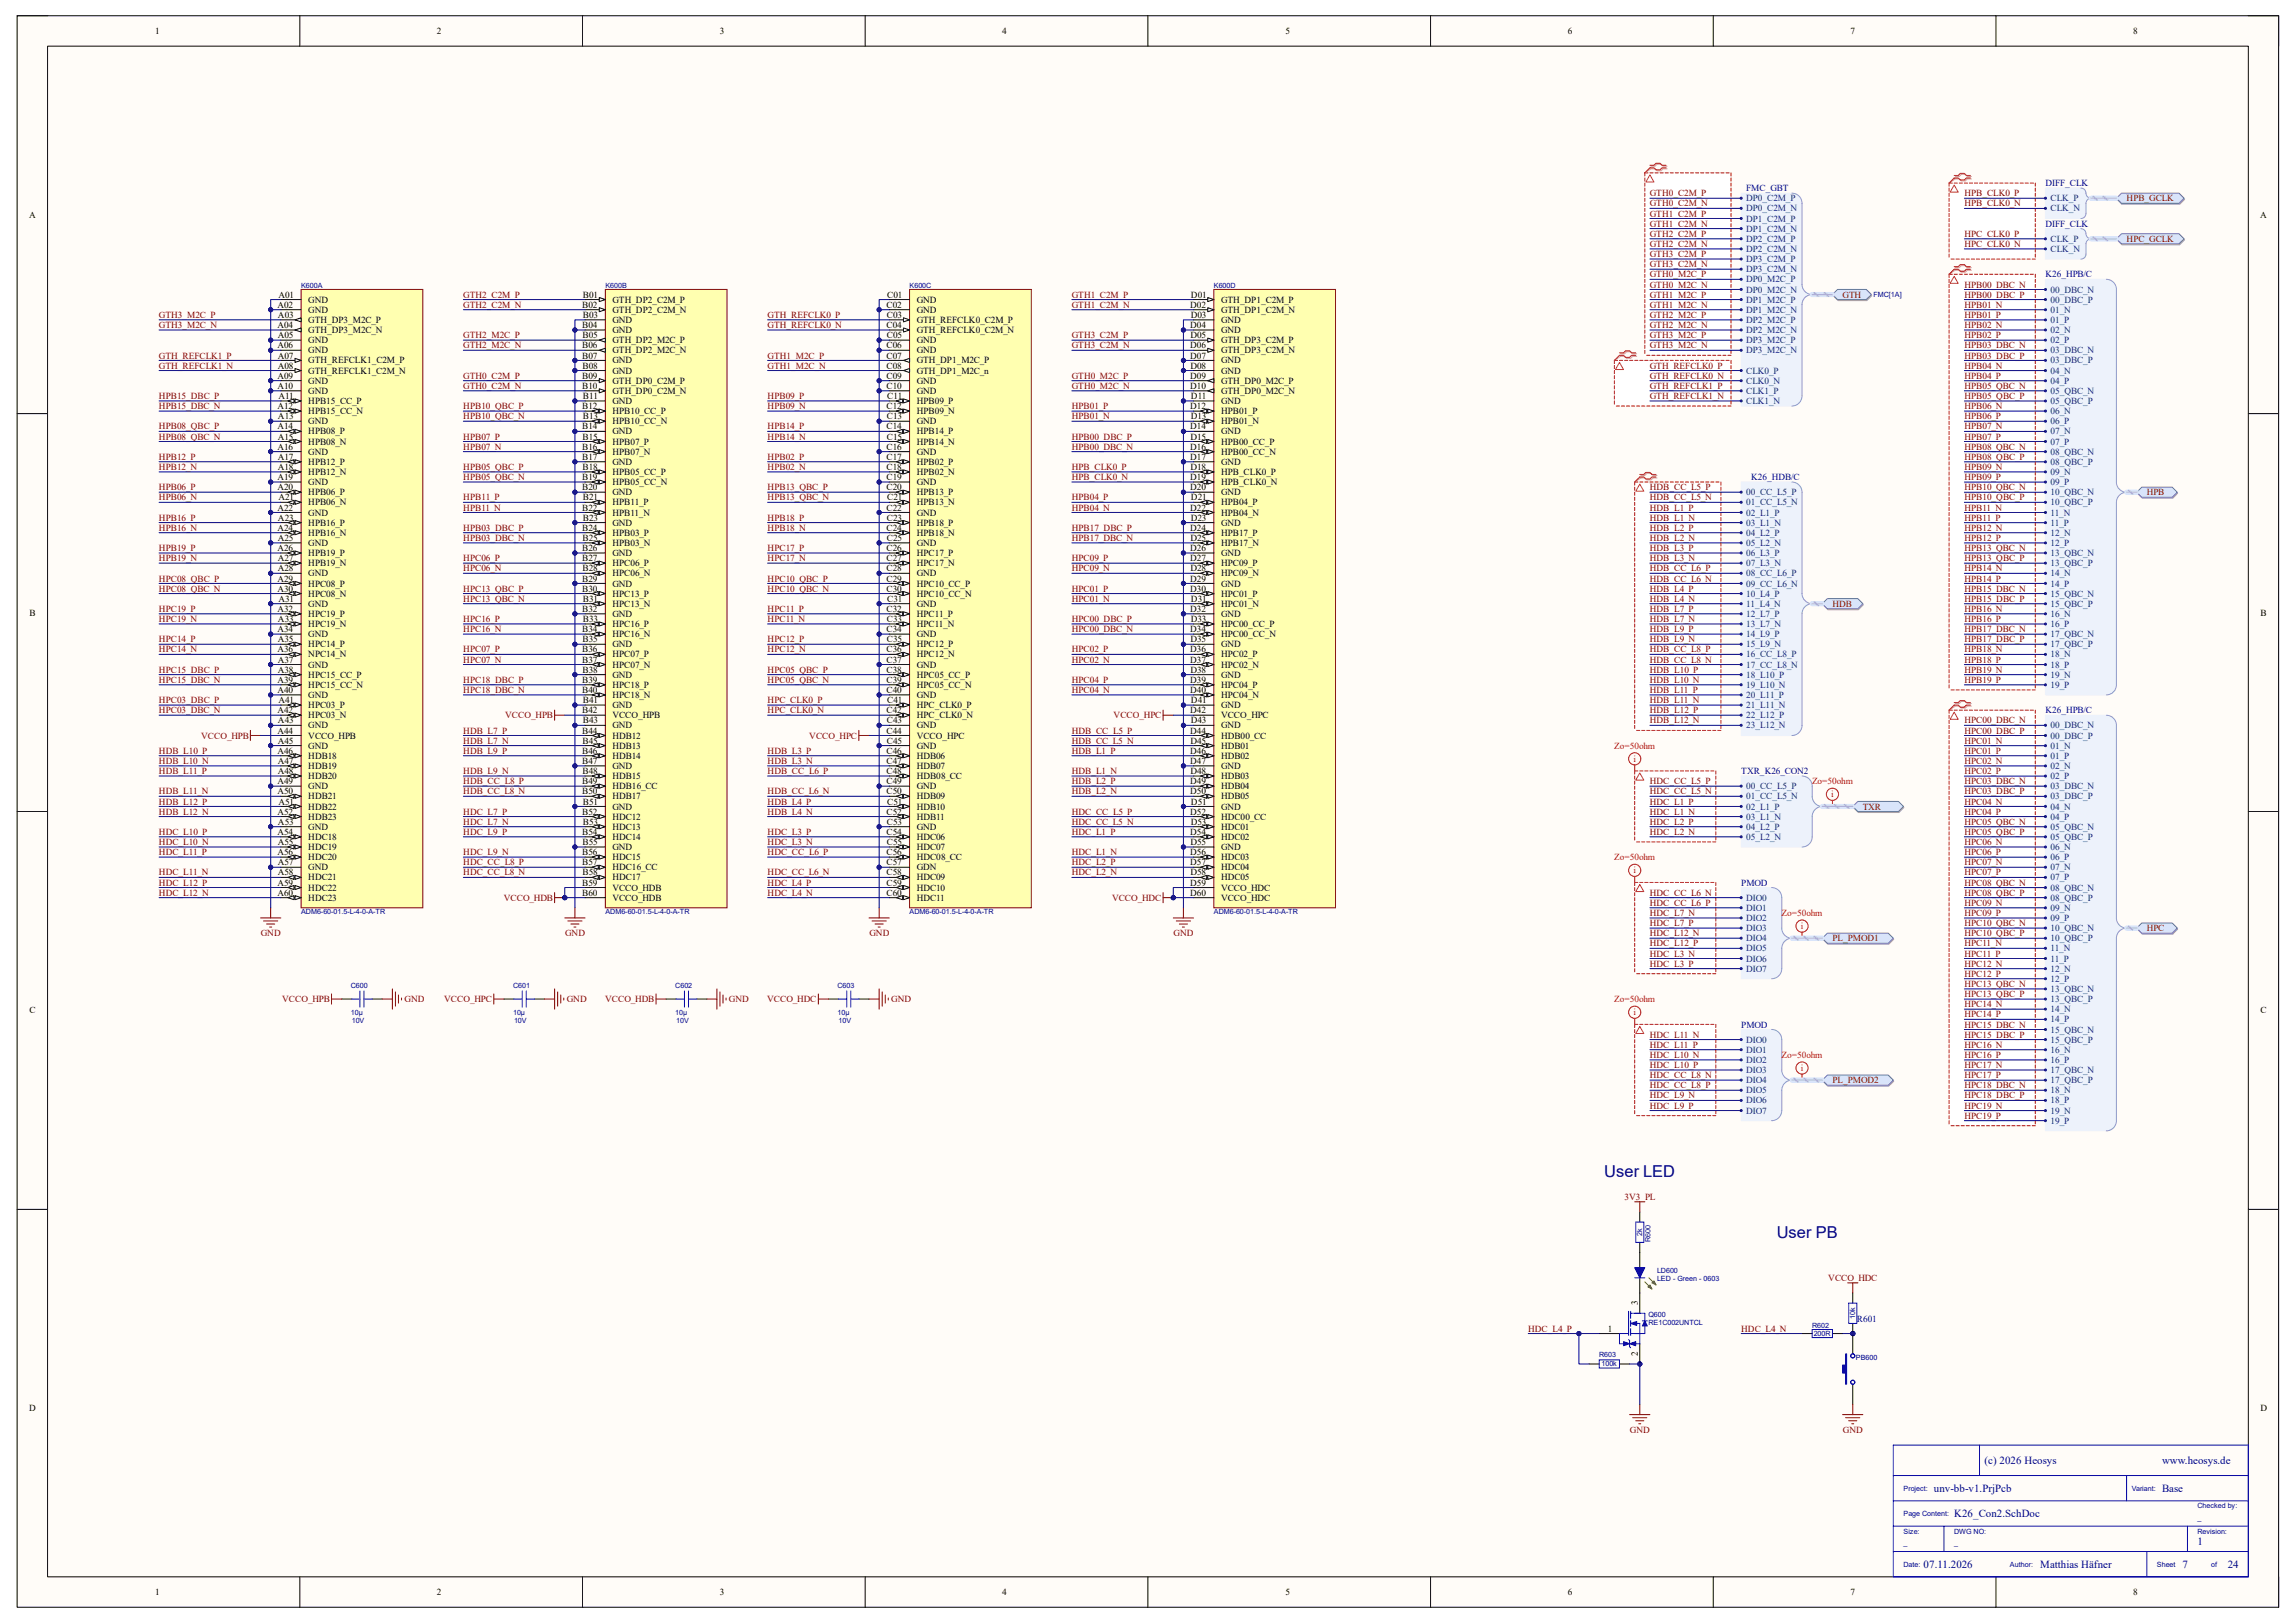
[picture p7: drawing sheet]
<svg xmlns="http://www.w3.org/2000/svg" width="420mm" height="297mm" viewBox="0 0 420 297" stroke-linecap="round" stroke-linejoin="round" font-family="sans-serif">
<defs><g id="words">
<g font-size="3" fill="#000080">
<text x="293.5" y="215.4">User LED</text>
<text x="325" y="226.5">User PB</text>
</g>
<g font-size="2" fill="#000080">
<text x="363" y="267.9">(c) 2026 Heosys</text>
<text x="395.5" y="267.9">www.heosys.de</text>
<text x="353.7" y="273">unv-bb-v1.PrjPcb</text>
<text x="395.5" y="273">Base</text>
<text x="357.5" y="277.7">K26_Con2.SchDoc</text>
<text x="351.9" y="286.9">07.11.2026</text>
<text x="373.2" y="286.9">Matthias Häfner</text>
<text x="399.2" y="286.9">7</text>
<text x="402" y="282.7">1</text>
<text x="407.5" y="286.9">24</text>
</g>
<g font-size="1.7">
<text x="28.4" y="6.2">1</text>
<text x="79.9" y="6.2">2</text>
<text x="131.7" y="6.2">3</text>
<text x="183.3" y="6.2">4</text>
<text x="235.1" y="6.2">5</text>
<text x="286.8" y="6.2">6</text>
<text x="338.5" y="6.2">7</text>
<text x="390.2" y="6.2">8</text>
<text x="5.3" y="39.9">A</text>
<text x="413.4" y="39.9">A</text>
<text x="50.8" y="56.3">A02</text>
<text x="50.8" y="58.2">A03</text>
<text x="50.9" y="54.5">A01</text>
<text x="56.4" y="55.4">GND</text>
<text x="56.4" y="57.2">GND</text>
<text x="56.4" y="59.1">GTH_DP3_M2C_P</text>
<text x="106.5" y="56.3">B02</text>
<text x="106.6" y="58.2">B03</text>
<text x="106.6" y="54.5">B01</text>
<text x="112" y="55.4">GTH_DP2_C2M_P</text>
<text x="112" y="57.2">GTH_DP2_C2M_N</text>
<text x="112" y="59.1">GND</text>
<text x="162.2" y="56.3">C02</text>
<text x="162.2" y="58.2">C03</text>
<text x="162.3" y="54.5">C01</text>
<text x="167.7" y="55.4">GND</text>
<text x="167.7" y="57.2">GND</text>
<text x="167.7" y="59.1">GTH_REFCLK0_C2M_P</text>
<text x="217.7" y="56.3">D02</text>
<text x="217.8" y="58.2">D03</text>
<text x="217.8" y="54.5">D01</text>
<text x="223.4" y="55.4">GTH_DP1_C2M_P</text>
<text x="223.4" y="57.2">GTH_DP1_C2M_N</text>
<text x="223.4" y="59.1">GND</text>
<text x="50.8" y="60">A04</text>
<text x="50.8" y="63.8">A06</text>
<text x="50.8" y="61.9">A05</text>
<text x="50.8" y="65.6">A07</text>
<text x="56.4" y="61">GTH_DP3_M2C_N</text>
<text x="56.4" y="62.8">GND</text>
<text x="56.4" y="64.7">GND</text>
<text x="106.5" y="60">B04</text>
<text x="106.5" y="63.8">B06</text>
<text x="106.5" y="65.6">B07</text>
<text x="106.6" y="61.9">B05</text>
<text x="112" y="61">GND</text>
<text x="112" y="62.8">GTH_DP2_M2C_P</text>
<text x="112" y="64.7">GTH_DP2_M2C_N</text>
<text x="162.2" y="60">C04</text>
<text x="162.2" y="63.8">C06</text>
<text x="162.2" y="65.6">C07</text>
<text x="162.2" y="61.9">C05</text>
<text x="167.7" y="61">GTH_REFCLK0_C2M_N</text>
<text x="167.7" y="62.8">GND</text>
<text x="167.7" y="64.7">GND</text>
<text x="217.7" y="60">D04</text>
<text x="217.7" y="63.8">D06</text>
<text x="217.7" y="65.6">D07</text>
<text x="217.8" y="61.9">D05</text>
<text x="223.4" y="61">GND</text>
<text x="223.4" y="62.8">GTH_DP3_C2M_P</text>
<text x="223.4" y="64.7">GTH_DP3_C2M_N</text>
<text x="50.8" y="69.3">A09</text>
<text x="50.8" y="71.2">A10</text>
<text x="50.8" y="67.4">A08</text>
<text x="56.4" y="66.5">GTH_REFCLK1_C2M_P</text>
<text x="56.4" y="68.4">GTH_REFCLK1_C2M_N</text>
<text x="56.4" y="70.2">GND</text>
<text x="106.5" y="69.3">B09</text>
<text x="106.5" y="71.2">B10</text>
<text x="106.6" y="67.4">B08</text>
<text x="112" y="66.5">GND</text>
<text x="112" y="68.4">GND</text>
<text x="112" y="70.2">GTH_DP0_C2M_P</text>
<text x="162.2" y="67.4">C08</text>
<text x="162.2" y="69.3">C09</text>
<text x="162.2" y="71.2">C10</text>
<text x="167.7" y="66.5">GTH_DP1_M2C_P</text>
<text x="167.7" y="68.4">GTH_DP1_M2C_n</text>
<text x="167.7" y="70.2">GND</text>
<text x="217.7" y="69.3">D09</text>
<text x="217.7" y="71.2">D10</text>
<text x="217.8" y="67.4">D08</text>
<text x="223.4" y="66.5">GND</text>
<text x="223.4" y="68.4">GND</text>
<text x="223.4" y="70.2">GTH_DP0_M2C_P</text>
<text x="50.8" y="74.9">A12</text>
<text x="50.8" y="76.7">A13</text>
<text x="50.9" y="73">A11</text>
<text x="56.4" y="72.1">GND</text>
<text x="56.4" y="74">HPB15_CC_P</text>
<text x="56.4" y="75.8">HPB15_CC_N</text>
<text x="56.4" y="77.6">GND</text>
<text x="106.5" y="74.9">B12</text>
<text x="106.6" y="76.7">B13</text>
<text x="106.6" y="73">B11</text>
<text x="112" y="72.1">GTH_DP0_C2M_N</text>
<text x="112" y="74">GND</text>
<text x="112" y="75.8">HPB10_CC_P</text>
<text x="112" y="77.6">HPB10_CC_N</text>
<text x="162.2" y="74.9">C12</text>
<text x="162.2" y="76.7">C13</text>
<text x="162.3" y="73">C11</text>
<text x="167.7" y="72.1">GND</text>
<text x="167.7" y="74">HPB09_P</text>
<text x="167.7" y="75.8">HPB09_N</text>
<text x="167.7" y="77.6">GND</text>
<text x="217.7" y="74.9">D12</text>
<text x="217.8" y="76.7">D13</text>
<text x="217.8" y="73">D11</text>
<text x="223.4" y="72.1">GTH_DP0_M2C_N</text>
<text x="223.4" y="74">GND</text>
<text x="223.4" y="75.8">HPB01_P</text>
<text x="223.4" y="77.6">HPB01_N</text>
<text x="50.8" y="78.6">A14</text>
<text x="50.8" y="82.3">A16</text>
<text x="50.8" y="80.4">A15</text>
<text x="56.4" y="79.5">HPB08_P</text>
<text x="56.4" y="81.4">HPB08_N</text>
<text x="56.4" y="83.2">GND</text>
<text x="106.5" y="78.6">B14</text>
<text x="106.5" y="82.3">B16</text>
<text x="106.6" y="80.4">B15</text>
<text x="112" y="79.5">GND</text>
<text x="112" y="81.4">HPB07_P</text>
<text x="112" y="83.2">HPB07_N</text>
<text x="162.2" y="78.6">C14</text>
<text x="162.2" y="82.3">C16</text>
<text x="162.2" y="80.4">C15</text>
<text x="167.7" y="79.5">HPB14_P</text>
<text x="167.7" y="81.4">HPB14_N</text>
<text x="167.7" y="83.2">GND</text>
<text x="217.7" y="78.6">D14</text>
<text x="217.7" y="82.3">D16</text>
<text x="217.8" y="80.4">D15</text>
<text x="223.4" y="79.5">GND</text>
<text x="223.4" y="81.4">HPB00_CC_P</text>
<text x="223.4" y="83.2">HPB00_CC_N</text>
<text x="50.8" y="87.8">A19</text>
<text x="50.8" y="89.7">A20</text>
<text x="50.8" y="84.2">A17</text>
<text x="50.8" y="86">A18</text>
<text x="56.4" y="85.1">HPB12_P</text>
<text x="56.4" y="87">HPB12_N</text>
<text x="56.4" y="88.8">GND</text>
<text x="106.5" y="84.2">B17</text>
<text x="106.5" y="87.8">B19</text>
<text x="106.5" y="89.7">B20</text>
<text x="106.6" y="86">B18</text>
<text x="112" y="85.1">GND</text>
<text x="112" y="87">HPB05_CC_P</text>
<text x="112" y="88.8">HPB05_CC_N</text>
<text x="162.2" y="84.2">C17</text>
<text x="162.2" y="86">C18</text>
<text x="162.2" y="87.8">C19</text>
<text x="162.2" y="89.7">C20</text>
<text x="167.7" y="85.1">HPB02_P</text>
<text x="167.7" y="87">HPB02_N</text>
<text x="167.7" y="88.8">GND</text>
<text x="217.7" y="84.2">D17</text>
<text x="217.7" y="87.8">D19</text>
<text x="217.7" y="89.7">D20</text>
<text x="217.8" y="86">D18</text>
<text x="223.4" y="85.1">GND</text>
<text x="223.4" y="87">HPB_CLK0_P</text>
<text x="223.4" y="88.8">HPB_CLK0_N</text>
<text x="50.8" y="93.4">A22</text>
<text x="50.8" y="95.3">A23</text>
<text x="50.9" y="91.6">A21</text>
<text x="56.4" y="90.6">HPB06_P</text>
<text x="56.4" y="92.5">HPB06_N</text>
<text x="56.4" y="94.4">GND</text>
<text x="106.5" y="93.4">B22</text>
<text x="106.6" y="95.3">B23</text>
<text x="106.6" y="91.6">B21</text>
<text x="112" y="90.6">GND</text>
<text x="112" y="92.5">HPB11_P</text>
<text x="112" y="94.4">HPB11_N</text>
<text x="162.2" y="93.4">C22</text>
<text x="162.2" y="95.3">C23</text>
<text x="162.3" y="91.6">C21</text>
<text x="167.7" y="90.6">HPB13_P</text>
<text x="167.7" y="92.5">HPB13_N</text>
<text x="167.7" y="94.4">GND</text>
<text x="217.7" y="93.4">D22</text>
<text x="217.8" y="95.3">D23</text>
<text x="217.8" y="91.6">D21</text>
<text x="223.4" y="90.6">GND</text>
<text x="223.4" y="92.5">HPB04_P</text>
<text x="223.4" y="94.4">HPB04_N</text>
<text x="50.8" y="97.2">A24</text>
<text x="50.8" y="100.8">A26</text>
<text x="50.8" y="99">A25</text>
<text x="56.4" y="96.2">HPB16_P</text>
<text x="56.4" y="98">HPB16_N</text>
<text x="56.4" y="99.9">GND</text>
<text x="56.4" y="101.8">HPB19_P</text>
<text x="106.5" y="97.2">B24</text>
<text x="106.5" y="100.8">B26</text>
<text x="106.6" y="99">B25</text>
<text x="112" y="96.2">GND</text>
<text x="112" y="98">HPB03_P</text>
<text x="112" y="99.9">HPB03_N</text>
<text x="112" y="101.8">GND</text>
<text x="162.2" y="97.2">C24</text>
<text x="162.2" y="100.8">C26</text>
<text x="162.2" y="99">C25</text>
<text x="167.7" y="96.2">HPB18_P</text>
<text x="167.7" y="98">HPB18_N</text>
<text x="167.7" y="99.9">GND</text>
<text x="167.7" y="101.8">HPC17_P</text>
<text x="217.7" y="97.2">D24</text>
<text x="217.7" y="100.8">D26</text>
<text x="217.8" y="99">D25</text>
<text x="223.4" y="96.2">GND</text>
<text x="223.4" y="98">HPB17_P</text>
<text x="223.4" y="99.9">HPB17_N</text>
<text x="223.4" y="101.8">GND</text>
<text x="50.8" y="106.4">A29</text>
<text x="50.8" y="102.7">A27</text>
<text x="50.8" y="104.6">A28</text>
<text x="56.4" y="103.6">HPB19_N</text>
<text x="56.4" y="105.5">GND</text>
<text x="56.4" y="107.4">HPC08_P</text>
<text x="106.5" y="102.7">B27</text>
<text x="106.5" y="106.4">B29</text>
<text x="106.6" y="104.6">B28</text>
<text x="112" y="103.6">HPC06_P</text>
<text x="112" y="105.5">HPC06_N</text>
<text x="112" y="107.4">GND</text>
<text x="162.2" y="102.7">C27</text>
<text x="162.2" y="104.6">C28</text>
<text x="162.2" y="106.4">C29</text>
<text x="167.7" y="103.6">HPC17_N</text>
<text x="167.7" y="105.5">GND</text>
<text x="167.7" y="107.4">HPC10_CC_P</text>
<text x="217.7" y="102.7">D27</text>
<text x="217.7" y="106.4">D29</text>
<text x="217.8" y="104.6">D28</text>
<text x="223.4" y="103.6">HPC09_P</text>
<text x="223.4" y="105.5">HPC09_N</text>
<text x="223.4" y="107.4">GND</text>
<text x="5.4" y="112.7">B</text>
<text x="50.8" y="108.2">A30</text>
<text x="50.8" y="112">A32</text>
<text x="50.8" y="113.8">A33</text>
<text x="50.9" y="110.1">A31</text>
<text x="56.4" y="109.2">HPC08_N</text>
<text x="56.4" y="111">GND</text>
<text x="56.4" y="112.9">HPC19_P</text>
<text x="106.5" y="108.2">B30</text>
<text x="106.5" y="112">B32</text>
<text x="106.6" y="113.8">B33</text>
<text x="106.6" y="110.1">B31</text>
<text x="112" y="109.2">HPC13_P</text>
<text x="112" y="111">HPC13_N</text>
<text x="112" y="112.9">GND</text>
<text x="162.2" y="108.2">C30</text>
<text x="162.2" y="112">C32</text>
<text x="162.2" y="113.8">C33</text>
<text x="162.3" y="110.1">C31</text>
<text x="167.7" y="109.2">HPC10_CC_N</text>
<text x="167.7" y="111">GND</text>
<text x="167.7" y="112.9">HPC11_P</text>
<text x="217.7" y="108.2">D30</text>
<text x="217.7" y="112">D32</text>
<text x="217.8" y="113.8">D33</text>
<text x="217.8" y="110.1">D31</text>
<text x="223.4" y="109.2">HPC01_P</text>
<text x="223.4" y="111">HPC01_N</text>
<text x="223.4" y="112.9">GND</text>
<text x="413.5" y="112.7">B</text>
<text x="50.8" y="115.7">A34</text>
<text x="50.8" y="119.4">A36</text>
<text x="50.8" y="117.6">A35</text>
<text x="56.4" y="114.8">HPC19_N</text>
<text x="56.4" y="116.6">GND</text>
<text x="56.4" y="118.4">HPC14_P</text>
<text x="106.5" y="115.7">B34</text>
<text x="106.5" y="119.4">B36</text>
<text x="106.6" y="117.6">B35</text>
<text x="112" y="114.8">HPC16_P</text>
<text x="112" y="116.6">HPC16_N</text>
<text x="112" y="118.4">GND</text>
<text x="162.2" y="115.7">C34</text>
<text x="162.2" y="119.4">C36</text>
<text x="162.2" y="117.6">C35</text>
<text x="167.7" y="114.8">HPC11_N</text>
<text x="167.7" y="116.6">GND</text>
<text x="167.7" y="118.4">HPC12_P</text>
<text x="217.7" y="115.7">D34</text>
<text x="217.7" y="119.4">D36</text>
<text x="217.8" y="117.6">D35</text>
<text x="223.4" y="114.8">HPC00_CC_P</text>
<text x="223.4" y="116.6">HPC00_CC_N</text>
<text x="223.4" y="118.4">GND</text>
<text x="50.8" y="125">A39</text>
<text x="50.8" y="121.2">A37</text>
<text x="50.8" y="123.1">A38</text>
<text x="56.4" y="120.3">NPC14_N</text>
<text x="56.4" y="122.2">GND</text>
<text x="56.4" y="124">HPC15_CC_P</text>
<text x="56.4" y="125.9">HPC15_CC_N</text>
<text x="106.5" y="121.2">B37</text>
<text x="106.5" y="125">B39</text>
<text x="106.6" y="123.1">B38</text>
<text x="112" y="120.3">HPC07_P</text>
<text x="112" y="122.2">HPC07_N</text>
<text x="112" y="124">GND</text>
<text x="112" y="125.9">HPC18_P</text>
<text x="162.2" y="121.2">C37</text>
<text x="162.2" y="123.1">C38</text>
<text x="162.2" y="125">C39</text>
<text x="167.7" y="120.3">HPC12_N</text>
<text x="167.7" y="122.2">GND</text>
<text x="167.7" y="124">HPC05_CC_P</text>
<text x="167.7" y="125.9">HPC05_CC_N</text>
<text x="217.7" y="121.2">D37</text>
<text x="217.7" y="125">D39</text>
<text x="217.8" y="123.1">D38</text>
<text x="223.4" y="120.3">HPC02_P</text>
<text x="223.4" y="122.2">HPC02_N</text>
<text x="223.4" y="124">GND</text>
<text x="223.4" y="125.9">HPC04_P</text>
<text x="50.8" y="126.8">A40</text>
<text x="50.8" y="130.5">A42</text>
<text x="50.9" y="128.7">A41</text>
<text x="56.4" y="127.8">GND</text>
<text x="56.4" y="129.6">HPC03_P</text>
<text x="56.4" y="131.4">HPC03_N</text>
<text x="106.5" y="126.8">B40</text>
<text x="106.5" y="130.5">B42</text>
<text x="106.6" y="128.7">B41</text>
<text x="112" y="127.8">HPC18_N</text>
<text x="112" y="129.6">GND</text>
<text x="112" y="131.4">VCCO_HPB</text>
<text x="162.2" y="126.8">C40</text>
<text x="162.2" y="130.5">C42</text>
<text x="162.3" y="128.7">C41</text>
<text x="167.7" y="127.8">GND</text>
<text x="167.7" y="129.6">HPC_CLK0_P</text>
<text x="167.7" y="131.4">HPC_CLK0_N</text>
<text x="217.7" y="126.8">D40</text>
<text x="217.7" y="130.5">D42</text>
<text x="217.8" y="128.7">D41</text>
<text x="223.4" y="127.8">HPC04_N</text>
<text x="223.4" y="129.6">GND</text>
<text x="223.4" y="131.4">VCCO_HPC</text>
<text x="50.8" y="134.2">A44</text>
<text x="50.8" y="138">A46</text>
<text x="50.8" y="136.1">A45</text>
<text x="50.8" y="132.4">A43</text>
<text x="56.4" y="133.3">GND</text>
<text x="56.4" y="135.2">VCCO_HPB</text>
<text x="56.4" y="137">GND</text>
<text x="106.5" y="134.2">B44</text>
<text x="106.5" y="138">B46</text>
<text x="106.6" y="136.1">B45</text>
<text x="106.6" y="132.4">B43</text>
<text x="112" y="133.3">GND</text>
<text x="112" y="135.2">HDB12</text>
<text x="112" y="137">HDB13</text>
<text x="162.2" y="134.2">C44</text>
<text x="162.2" y="138">C46</text>
<text x="162.2" y="132.4">C43</text>
<text x="162.2" y="136.1">C45</text>
<text x="167.7" y="133.3">GND</text>
<text x="167.7" y="135.2">VCCO_HPC</text>
<text x="167.7" y="137">GND</text>
<text x="217.7" y="134.2">D44</text>
<text x="217.7" y="138">D46</text>
<text x="217.8" y="136.1">D45</text>
<text x="217.8" y="132.4">D43</text>
<text x="223.4" y="133.3">GND</text>
<text x="223.4" y="135.2">HDB00_CC</text>
<text x="223.4" y="137">HDB01</text>
<text x="50.8" y="143.5">A49</text>
<text x="50.8" y="139.8">A47</text>
<text x="50.8" y="141.6">A48</text>
<text x="56.4" y="138.9">HDB18</text>
<text x="56.4" y="140.7">HDB19</text>
<text x="56.4" y="142.6">HDB20</text>
<text x="106.5" y="139.8">B47</text>
<text x="106.5" y="143.5">B49</text>
<text x="106.6" y="141.6">B48</text>
<text x="112" y="138.9">HDB14</text>
<text x="112" y="140.7">GND</text>
<text x="112" y="142.6">HDB15</text>
<text x="162.2" y="139.8">C47</text>
<text x="162.2" y="141.6">C48</text>
<text x="162.2" y="143.5">C49</text>
<text x="167.7" y="138.9">HDB06</text>
<text x="167.7" y="140.7">HDB07</text>
<text x="167.7" y="142.6">HDB08_CC</text>
<text x="217.7" y="139.8">D47</text>
<text x="217.7" y="143.5">D49</text>
<text x="217.8" y="141.6">D48</text>
<text x="223.4" y="138.9">HDB02</text>
<text x="223.4" y="140.7">GND</text>
<text x="223.4" y="142.6">HDB03</text>
<text x="50.8" y="145.4">A50</text>
<text x="50.8" y="149.1">A52</text>
<text x="50.9" y="147.2">A51</text>
<text x="56.4" y="144.4">GND</text>
<text x="56.4" y="146.3">HDB21</text>
<text x="56.4" y="148.2">HDB22</text>
<text x="56.4" y="150">HDB23</text>
<text x="106.5" y="145.4">B50</text>
<text x="106.5" y="149.1">B52</text>
<text x="106.6" y="147.2">B51</text>
<text x="112" y="144.4">HDB16_CC</text>
<text x="112" y="146.3">HDB17</text>
<text x="112" y="148.2">GND</text>
<text x="112" y="150">HDC12</text>
<text x="162.2" y="145.4">C50</text>
<text x="162.2" y="149.1">C52</text>
<text x="162.3" y="147.2">C51</text>
<text x="167.7" y="144.4">GND</text>
<text x="167.7" y="146.3">HDB09</text>
<text x="167.7" y="148.2">HDB10</text>
<text x="167.7" y="150">HDB11</text>
<text x="217.7" y="145.4">D50</text>
<text x="217.7" y="149.1">D52</text>
<text x="217.8" y="147.2">D51</text>
<text x="223.4" y="144.4">HDB04</text>
<text x="223.4" y="146.3">HDB05</text>
<text x="223.4" y="148.2">GND</text>
<text x="223.4" y="150">HDC00_CC</text>
<text x="50.8" y="152.8">A54</text>
<text x="50.8" y="154.6">A55</text>
<text x="50.8" y="150.9">A53</text>
<text x="56.4" y="151.8">GND</text>
<text x="56.4" y="153.7">HDC18</text>
<text x="56.4" y="155.6">HDC19</text>
<text x="106.5" y="152.8">B54</text>
<text x="106.6" y="154.6">B55</text>
<text x="106.6" y="150.9">B53</text>
<text x="112" y="151.8">HDC13</text>
<text x="112" y="153.7">HDC14</text>
<text x="112" y="155.6">GND</text>
<text x="162.2" y="152.8">C54</text>
<text x="162.2" y="150.9">C53</text>
<text x="162.2" y="154.6">C55</text>
<text x="167.7" y="151.8">GND</text>
<text x="167.7" y="153.7">HDC06</text>
<text x="167.7" y="155.6">HDC07</text>
<text x="217.7" y="152.8">D54</text>
<text x="217.8" y="154.6">D55</text>
<text x="217.8" y="150.9">D53</text>
<text x="223.4" y="151.8">HDC01</text>
<text x="223.4" y="153.7">HDC02</text>
<text x="223.4" y="155.6">GND</text>
<text x="50.8" y="156.5">A56</text>
<text x="50.8" y="158.4">A57</text>
<text x="50.8" y="160.2">A58</text>
<text x="56.4" y="157.4">HDC20</text>
<text x="56.4" y="159.3">GND</text>
<text x="56.4" y="161.1">HDC21</text>
<text x="106.5" y="156.5">B56</text>
<text x="106.5" y="158.4">B57</text>
<text x="106.6" y="160.2">B58</text>
<text x="112" y="157.4">HDC15</text>
<text x="112" y="159.3">HDC16_CC</text>
<text x="112" y="161.1">HDC17</text>
<text x="162.2" y="156.5">C56</text>
<text x="162.2" y="158.4">C57</text>
<text x="162.2" y="160.2">C58</text>
<text x="167.7" y="157.4">HDC08_CC</text>
<text x="167.7" y="159.3">GDN</text>
<text x="167.7" y="161.1">HDC09</text>
<text x="217.7" y="156.5">D56</text>
<text x="217.7" y="158.4">D57</text>
<text x="217.8" y="160.2">D58</text>
<text x="223.4" y="157.4">HDC03</text>
<text x="223.4" y="159.3">HDC04</text>
<text x="223.4" y="161.1">HDC05</text>
<text x="50.8" y="162.1">A59</text>
<text x="50.8" y="163.9">A60</text>
<text x="56.4" y="163">HDC22</text>
<text x="56.4" y="164.8">HDC23</text>
<text x="106.5" y="162.1">B59</text>
<text x="106.5" y="163.9">B60</text>
<text x="112" y="163">VCCO_HDB</text>
<text x="112" y="164.8">VCCO_HDB</text>
<text x="162.2" y="162.1">C59</text>
<text x="162.2" y="163.9">C60</text>
<text x="167.7" y="163">HDC10</text>
<text x="167.7" y="164.8">HDC11</text>
<text x="217.7" y="162.1">D59</text>
<text x="217.7" y="163.9">D60</text>
<text x="223.4" y="163">VCCO_HDC</text>
<text x="223.4" y="164.8">VCCO_HDC</text>
<text x="5.4" y="185.5">C</text>
<text x="413.5" y="185.5">C</text>
<text x="299.6" y="238.8" transform="rotate(-90 299.6 238.8)">3</text>
<text x="294.1" y="243.7">1</text>
<text x="299.6" y="248.2" transform="rotate(-90 299.6 248.2)">2</text>
<text x="5.3" y="258.3">D</text>
<text x="413.5" y="258.3">D</text>
<text x="28.4" y="291.9">1</text>
<text x="79.9" y="291.9">2</text>
<text x="131.7" y="291.9">3</text>
<text x="183.3" y="291.9">4</text>
<text x="235.1" y="291.9">5</text>
<text x="286.8" y="291.9">6</text>
<text x="338.5" y="291.9">7</text>
<text x="390.2" y="291.9">8</text>
</g>
<g font-size="1.7" fill="#800000">
<text x="301.8" y="35.9">GTH0_C2M_P</text>
<text x="359.3" y="35.9">HPB_CLK0_P</text>
<text x="301.8" y="39.6">GTH1_C2M_P</text>
<text x="301.8" y="41.5">GTH1_C2M_N</text>
<text x="301.8" y="37.8">GTH0_C2M_N</text>
<text x="359.3" y="37.8">HPB_CLK0_N</text>
<text x="389" y="36.8">HPB_GCLK</text>
<text x="301.8" y="47">GTH3_C2M_P</text>
<text x="301.8" y="43.3">GTH2_C2M_P</text>
<text x="301.8" y="45.2">GTH2_C2M_N</text>
<text x="359.3" y="43.3">HPC_CLK0_P</text>
<text x="359.3" y="45.2">HPC_CLK0_N</text>
<text x="389" y="44.3">HPC_GCLK</text>
<text x="301.8" y="48.9">GTH3_C2M_N</text>
<text x="301.8" y="50.8">GTH0_M2C_P</text>
<text x="301.8" y="52.6">GTH0_M2C_N</text>
<text x="359.3" y="52.6">HPB00_DBC_N</text>
<text x="29.1" y="58.2">GTH3_M2C_P</text>
<text x="84.8" y="54.5">GTH2_C2M_P</text>
<text x="84.8" y="56.3">GTH2_C2M_N</text>
<text x="140.4" y="58.2">GTH_REFCLK0_P</text>
<text x="196" y="54.5">GTH1_C2M_P</text>
<text x="196" y="56.3">GTH1_C2M_N</text>
<text x="301.8" y="54.5">GTH1_M2C_P</text>
<text x="301.8" y="56.3">GTH1_M2C_N</text>
<text x="301.8" y="58.2">GTH2_M2C_P</text>
<text x="337.1" y="54.5">GTH</text>
<text x="359.3" y="54.5">HPB00_DBC_P</text>
<text x="359.3" y="56.3">HPB01_N</text>
<text x="359.3" y="58.2">HPB01_P</text>
<text x="29.1" y="60">GTH3_M2C_N</text>
<text x="29.1" y="65.6">GTH_REFCLK1_P</text>
<text x="84.8" y="61.9">GTH2_M2C_P</text>
<text x="84.8" y="63.8">GTH2_M2C_N</text>
<text x="140.4" y="60">GTH_REFCLK0_N</text>
<text x="140.4" y="65.6">GTH1_M2C_P</text>
<text x="196" y="61.9">GTH3_C2M_P</text>
<text x="196" y="63.8">GTH3_C2M_N</text>
<text x="301.8" y="61.9">GTH3_M2C_P</text>
<text x="301.8" y="63.8">GTH3_M2C_N</text>
<text x="301.8" y="60">GTH2_M2C_N</text>
<text x="359.3" y="60">HPB02_N</text>
<text x="359.3" y="61.9">HPB02_P</text>
<text x="359.3" y="65.6">HPB03_DBC_P</text>
<text x="359.3" y="63.8">HPB03_DBC_N</text>
<text x="29.1" y="67.4">GTH_REFCLK1_N</text>
<text x="84.8" y="69.3">GTH0_C2M_P</text>
<text x="84.8" y="71.2">GTH0_C2M_N</text>
<text x="140.4" y="67.4">GTH1_M2C_N</text>
<text x="196" y="69.3">GTH0_M2C_P</text>
<text x="196" y="71.2">GTH0_M2C_N</text>
<text x="301.8" y="69.3">GTH_REFCLK0_N</text>
<text x="301.8" y="67.4">GTH_REFCLK0_P</text>
<text x="301.8" y="71.2">GTH_REFCLK1_P</text>
<text x="359.3" y="67.4">HPB04_N</text>
<text x="359.3" y="69.3">HPB04_P</text>
<text x="359.3" y="71.2">HPB05_QBC_N</text>
<text x="29.1" y="73">HPB15_DBC_P</text>
<text x="29.1" y="74.9">HPB15_DBC_N</text>
<text x="84.8" y="74.9">HPB10_QBC_P</text>
<text x="84.8" y="76.7">HPB10_QBC_N</text>
<text x="140.4" y="74.9">HPB09_N</text>
<text x="140.4" y="73">HPB09_P</text>
<text x="196" y="76.7">HPB01_N</text>
<text x="196" y="74.9">HPB01_P</text>
<text x="301.8" y="73">GTH_REFCLK1_N</text>
<text x="359.3" y="76.7">HPB06_P</text>
<text x="359.3" y="74.9">HPB06_N</text>
<text x="359.3" y="73">HPB05_QBC_P</text>
<text x="29.1" y="78.6">HPB08_QBC_P</text>
<text x="29.1" y="80.4">HPB08_QBC_N</text>
<text x="84.8" y="82.3">HPB07_N</text>
<text x="84.8" y="80.4">HPB07_P</text>
<text x="140.4" y="80.4">HPB14_N</text>
<text x="140.4" y="78.6">HPB14_P</text>
<text x="196" y="82.3">HPB00_DBC_N</text>
<text x="196" y="80.4">HPB00_DBC_P</text>
<text x="359.3" y="78.6">HPB07_N</text>
<text x="359.3" y="80.4">HPB07_P</text>
<text x="359.3" y="82.3">HPB08_QBC_N</text>
<text x="29.1" y="86">HPB12_N</text>
<text x="29.1" y="84.2">HPB12_P</text>
<text x="29.1" y="89.7">HPB06_P</text>
<text x="84.8" y="87.8">HPB05_QBC_N</text>
<text x="84.8" y="86">HPB05_QBC_P</text>
<text x="140.4" y="86">HPB02_N</text>
<text x="140.4" y="84.2">HPB02_P</text>
<text x="140.4" y="89.7">HPB13_QBC_P</text>
<text x="196" y="86">HPB_CLK0_P</text>
<text x="196" y="87.8">HPB_CLK0_N</text>
<text x="301.8" y="89.7">HDB_CC_L5_P</text>
<text x="359.3" y="86">HPB09_N</text>
<text x="359.3" y="87.8">HPB09_P</text>
<text x="359.3" y="84.2">HPB08_QBC_P</text>
<text x="359.3" y="89.7">HPB10_QBC_N</text>
<text x="29.1" y="91.6">HPB06_N</text>
<text x="29.1" y="95.3">HPB16_P</text>
<text x="84.8" y="91.6">HPB11_P</text>
<text x="84.8" y="93.4">HPB11_N</text>
<text x="140.4" y="91.6">HPB13_QBC_N</text>
<text x="140.4" y="95.3">HPB18_P</text>
<text x="196" y="93.4">HPB04_N</text>
<text x="196" y="91.6">HPB04_P</text>
<text x="301.8" y="91.6">HDB_CC_L5_N</text>
<text x="301.8" y="93.4">HDB_L1_P</text>
<text x="301.8" y="95.3">HDB_L1_N</text>
<text x="359.3" y="95.3">HPB11_P</text>
<text x="359.3" y="93.4">HPB11_N</text>
<text x="359.3" y="91.6">HPB10_QBC_P</text>
<text x="392.7" y="90.6">HPB</text>
<text x="29.1" y="97.2">HPB16_N</text>
<text x="29.1" y="100.8">HPB19_P</text>
<text x="84.8" y="97.2">HPB03_DBC_P</text>
<text x="84.8" y="99">HPB03_DBC_N</text>
<text x="140.4" y="97.2">HPB18_N</text>
<text x="140.4" y="100.8">HPC17_P</text>
<text x="196" y="99">HPB17_DBC_N</text>
<text x="196" y="97.2">HPB17_DBC_P</text>
<text x="301.8" y="100.8">HDB_L3_P</text>
<text x="301.8" y="97.2">HDB_L2_P</text>
<text x="301.8" y="99">HDB_L2_N</text>
<text x="359.3" y="97.2">HPB12_N</text>
<text x="359.3" y="99">HPB12_P</text>
<text x="359.3" y="100.8">HPB13_QBC_N</text>
<text x="29.1" y="106.4">HPC08_QBC_P</text>
<text x="29.1" y="102.7">HPB19_N</text>
<text x="84.8" y="104.6">HPC06_N</text>
<text x="84.8" y="102.7">HPC06_P</text>
<text x="140.4" y="102.7">HPC17_N</text>
<text x="140.4" y="106.4">HPC10_QBC_P</text>
<text x="196" y="104.6">HPC09_N</text>
<text x="196" y="102.7">HPC09_P</text>
<text x="301.8" y="102.7">HDB_L3_N</text>
<text x="301.8" y="104.6">HDB_CC_L6_P</text>
<text x="301.8" y="106.4">HDB_CC_L6_N</text>
<text x="359.3" y="104.6">HPB14_N</text>
<text x="359.3" y="106.4">HPB14_P</text>
<text x="359.3" y="102.7">HPB13_QBC_P</text>
<text x="29.1" y="108.2">HPC08_QBC_N</text>
<text x="29.1" y="113.8">HPC19_N</text>
<text x="29.1" y="112">HPC19_P</text>
<text x="84.8" y="110.1">HPC13_QBC_N</text>
<text x="84.8" y="108.2">HPC13_QBC_P</text>
<text x="84.8" y="113.8">HPC16_P</text>
<text x="140.4" y="108.2">HPC10_QBC_N</text>
<text x="140.4" y="113.8">HPC11_N</text>
<text x="140.4" y="112">HPC11_P</text>
<text x="196" y="110.1">HPC01_N</text>
<text x="196" y="108.2">HPC01_P</text>
<text x="196" y="113.8">HPC00_DBC_P</text>
<text x="301.8" y="112">HDB_L7_P</text>
<text x="301.8" y="113.8">HDB_L7_N</text>
<text x="301.8" y="108.2">HDB_L4_P</text>
<text x="301.8" y="110.1">HDB_L4_N</text>
<text x="335.2" y="111">HDB</text>
<text x="359.3" y="112">HPB16_N</text>
<text x="359.3" y="113.8">HPB16_P</text>
<text x="359.3" y="110.1">HPB15_DBC_P</text>
<text x="359.3" y="108.2">HPB15_DBC_N</text>
<text x="29.1" y="119.4">HPC14_N</text>
<text x="29.1" y="117.6">HPC14_P</text>
<text x="84.8" y="115.7">HPC16_N</text>
<text x="84.8" y="119.4">HPC07_P</text>
<text x="140.4" y="119.4">HPC12_N</text>
<text x="140.4" y="117.6">HPC12_P</text>
<text x="196" y="119.4">HPC02_P</text>
<text x="196" y="115.7">HPC00_DBC_N</text>
<text x="301.8" y="115.7">HDB_L9_P</text>
<text x="301.8" y="117.6">HDB_L9_N</text>
<text x="301.8" y="119.4">HDB_CC_L8_P</text>
<text x="359.3" y="119.4">HPB18_N</text>
<text x="359.3" y="115.7">HPB17_DBC_N</text>
<text x="359.3" y="117.6">HPB17_DBC_P</text>
<text x="29.1" y="125">HPC15_DBC_N</text>
<text x="29.1" y="123.1">HPC15_DBC_P</text>
<text x="84.8" y="121.2">HPC07_N</text>
<text x="84.8" y="125">HPC18_DBC_P</text>
<text x="140.4" y="125">HPC05_QBC_N</text>
<text x="140.4" y="123.1">HPC05_QBC_P</text>
<text x="196" y="121.2">HPC02_N</text>
<text x="196" y="125">HPC04_P</text>
<text x="301.8" y="123.1">HDB_L10_P</text>
<text x="301.8" y="125">HDB_L10_N</text>
<text x="301.8" y="121.2">HDB_CC_L8_N</text>
<text x="359.3" y="121.2">HPB18_P</text>
<text x="359.3" y="125">HPB19_P</text>
<text x="359.3" y="123.1">HPB19_N</text>
<text x="29.1" y="130.5">HPC03_DBC_N</text>
<text x="29.1" y="128.7">HPC03_DBC_P</text>
<text x="84.8" y="126.8">HPC18_DBC_N</text>
<text x="92.4" y="131.4">VCCO_HPB</text>
<text x="140.4" y="128.7">HPC_CLK0_P</text>
<text x="140.4" y="130.5">HPC_CLK0_N</text>
<text x="196" y="126.8">HPC04_N</text>
<text x="203.7" y="131.4">VCCO_HPC</text>
<text x="301.8" y="126.8">HDB_L11_P</text>
<text x="301.8" y="128.7">HDB_L11_N</text>
<text x="301.8" y="130.5">HDB_L12_P</text>
<text x="29.1" y="138">HDB_L10_P</text>
<text x="36.8" y="135.2">VCCO_HPB</text>
<text x="84.8" y="134.2">HDB_L7_P</text>
<text x="84.8" y="136.1">HDB_L7_N</text>
<text x="84.8" y="138">HDB_L9_P</text>
<text x="140.4" y="138">HDB_L3_P</text>
<text x="148" y="135.2">VCCO_HPC</text>
<text x="196" y="134.2">HDB_CC_L5_P</text>
<text x="196" y="136.1">HDB_CC_L5_N</text>
<text x="196" y="138">HDB_L1_P</text>
<text x="301.8" y="132.4">HDB_L12_N</text>
<text x="359.3" y="136.1">HPC01_N</text>
<text x="359.3" y="138">HPC01_P</text>
<text x="359.3" y="132.4">HPC00_DBC_N</text>
<text x="359.3" y="134.2">HPC00_DBC_P</text>
<text x="29.1" y="139.8">HDB_L10_N</text>
<text x="29.1" y="141.6">HDB_L11_P</text>
<text x="84.8" y="141.6">HDB_L9_N</text>
<text x="84.8" y="143.5">HDB_CC_L8_P</text>
<text x="140.4" y="139.8">HDB_L3_N</text>
<text x="140.4" y="141.6">HDB_CC_L6_P</text>
<text x="196" y="141.6">HDB_L1_N</text>
<text x="196" y="143.5">HDB_L2_P</text>
<text x="301.8" y="143.5">HDC_CC_L5_P</text>
<text x="359.3" y="139.8">HPC02_N</text>
<text x="359.3" y="141.6">HPC02_P</text>
<text x="359.3" y="143.5">HPC03_DBC_N</text>
<text x="29.1" y="145.4">HDB_L11_N</text>
<text x="29.1" y="147.2">HDB_L12_P</text>
<text x="29.1" y="149.1">HDB_L12_N</text>
<text x="84.8" y="145.4">HDB_CC_L8_N</text>
<text x="84.8" y="149.1">HDC_L7_P</text>
<text x="140.4" y="145.4">HDB_CC_L6_N</text>
<text x="140.4" y="147.2">HDB_L4_P</text>
<text x="140.4" y="149.1">HDB_L4_N</text>
<text x="196" y="145.4">HDB_L2_N</text>
<text x="196.1" y="149.1">HDC_CC_L5_P</text>
<text x="301.8" y="145.4">HDC_CC_L5_N</text>
<text x="301.8" y="147.2">HDC_L1_P</text>
<text x="301.8" y="149.1">HDC_L1_N</text>
<text x="340.7" y="148.2">TXR</text>
<text x="359.3" y="147.2">HPC04_N</text>
<text x="359.3" y="149.1">HPC04_P</text>
<text x="359.3" y="145.4">HPC03_DBC_P</text>
<text x="29.1" y="152.8">HDC_L10_P</text>
<text x="29.1" y="154.6">HDC_L10_N</text>
<text x="84.8" y="150.9">HDC_L7_N</text>
<text x="84.8" y="152.8">HDC_L9_P</text>
<text x="140.4" y="152.8">HDC_L3_P</text>
<text x="140.4" y="154.6">HDC_L3_N</text>
<text x="196" y="150.9">HDC_CC_L5_N</text>
<text x="196" y="152.8">HDC_L1_P</text>
<text x="301.8" y="150.9">HDC_L2_P</text>
<text x="301.8" y="152.8">HDC_L2_N</text>
<text x="359.3" y="154.6">HPC06_N</text>
<text x="359.3" y="150.9">HPC05_QBC_N</text>
<text x="359.3" y="152.8">HPC05_QBC_P</text>
<text x="29.1" y="156.5">HDC_L11_P</text>
<text x="29.1" y="160.2">HDC_L11_N</text>
<text x="84.8" y="156.5">HDC_L9_N</text>
<text x="84.8" y="158.4">HDC_CC_L8_P</text>
<text x="84.8" y="160.2">HDC_CC_L8_N</text>
<text x="140.4" y="156.5">HDC_CC_L6_P</text>
<text x="140.4" y="160.2">HDC_CC_L6_N</text>
<text x="196" y="156.5">HDC_L1_N</text>
<text x="196" y="158.4">HDC_L2_P</text>
<text x="196" y="160.2">HDC_L2_N</text>
<text x="359.3" y="158.4">HPC07_N</text>
<text x="359.3" y="156.5">HPC06_P</text>
<text x="359.3" y="160.2">HPC07_P</text>
<text x="29.1" y="162.1">HDC_L12_P</text>
<text x="29.1" y="163.9">HDC_L12_N</text>
<text x="92.2" y="164.8">VCCO_HDB</text>
<text x="140.4" y="162.1">HDC_L4_P</text>
<text x="140.4" y="163.9">HDC_L4_N</text>
<text x="203.4" y="164.8">VCCO_HDC</text>
<text x="301.8" y="165.8">HDC_CC_L6_P</text>
<text x="301.8" y="163.9">HDC_CC_L6_N</text>
<text x="301.8" y="167.6">HDC_L7_N</text>
<text x="359.3" y="165.8">HPC09_N</text>
<text x="359.3" y="167.6">HPC09_P</text>
<text x="359.3" y="163.9">HPC08_QBC_P</text>
<text x="359.3" y="162.1">HPC08_QBC_N</text>
<text x="47.7" y="171.3">GND</text>
<text x="103.4" y="171.3">GND</text>
<text x="159" y="171.3">GND</text>
<text x="214.7" y="171.3">GND</text>
<text x="301.8" y="173.2">HDC_L12_P</text>
<text x="301.8" y="171.3">HDC_L12_N</text>
<text x="301.8" y="169.5">HDC_L7_P</text>
<text x="335.2" y="172.3">PL_PMOD1</text>
<text x="359.3" y="173.2">HPC11_N</text>
<text x="359.3" y="169.5">HPC10_QBC_N</text>
<text x="359.3" y="171.3">HPC10_QBC_P</text>
<text x="392.7" y="170.4">HPC</text>
<text x="301.8" y="176.9">HDC_L3_P</text>
<text x="301.8" y="175">HDC_L3_N</text>
<text x="359.3" y="176.9">HPC12_N</text>
<text x="359.3" y="175">HPC11_P</text>
<text x="359.3" y="178.8">HPC12_P</text>
<text x="51.6" y="183.4">VCCO_HPB</text>
<text x="74" y="183.4">GND</text>
<text x="81.2" y="183.4">VCCO_HPC</text>
<text x="103.7" y="183.4">GND</text>
<text x="110.7" y="183.4">VCCO_HDB</text>
<text x="133.3" y="183.4">GND</text>
<text x="140.3" y="183.4">VCCO_HDC</text>
<text x="163" y="183.4">GND</text>
<text x="359.3" y="184.3">HPC14_N</text>
<text x="359.3" y="180.6">HPC13_QBC_N</text>
<text x="359.3" y="182.5">HPC13_QBC_P</text>
<text x="301.8" y="191.7">HDC_L11_P</text>
<text x="301.8" y="189.9">HDC_L11_N</text>
<text x="359.3" y="186.2">HPC14_P</text>
<text x="359.3" y="191.7">HPC16_N</text>
<text x="359.3" y="188">HPC15_DBC_N</text>
<text x="359.3" y="189.9">HPC15_DBC_P</text>
<text x="301.8" y="195.5">HDC_L10_P</text>
<text x="301.8" y="193.6">HDC_L10_N</text>
<text x="301.8" y="197.3">HDC_CC_L8_N</text>
<text x="359.3" y="193.6">HPC16_P</text>
<text x="359.3" y="195.5">HPC17_N</text>
<text x="359.3" y="197.3">HPC17_P</text>
<text x="301.8" y="202.9">HDC_L9_P</text>
<text x="301.8" y="201">HDC_L9_N</text>
<text x="301.8" y="199.2">HDC_CC_L8_P</text>
<text x="335.2" y="198.2">PL_PMOD2</text>
<text x="359.3" y="202.9">HPC19_N</text>
<text x="359.3" y="199.2">HPC18_DBC_N</text>
<text x="359.3" y="201">HPC18_DBC_P</text>
<text x="359.3" y="204.7">HPC19_P</text>
<text x="297.1" y="219.6">3V3_PL</text>
<text x="334.4" y="234.4">VCCO_HDC</text>
<text x="279.5" y="243.7">HDC_L4_P</text>
<text x="318.5" y="243.7">HDC_L4_N</text>
<text x="298.2" y="262.3">GND</text>
<text x="337.1" y="262.3">GND</text>
</g>
<g font-size="1.7" fill="#000080">
<text x="319.4" y="35">FMC_GBT</text>
<text x="374.1" y="34.1">DIFF_CLK</text>
<text x="374.1" y="41.5">DIFF_CLK</text>
<text x="374.1" y="50.8">K26_HPB/C</text>
<text x="320.3" y="87.8">K26_HDB/C</text>
<text x="374.1" y="130.5">K26_HPB/C</text>
<text x="318.5" y="141.6">TXR_K26_CON2</text>
<text x="318.5" y="162.1">PMOD</text>
<text x="318.5" y="188">PMOD</text>
<text x="339.6" y="241.9">R601</text>
</g>
<g font-size="1.7" fill="#003a70">
<text x="319.4" y="36.8">DP0_C2M_P</text>
<text x="319.4" y="38.7">DP0_C2M_N</text>
<text x="319.4" y="40.6">DP1_C2M_P</text>
<text x="375.1" y="36.8">CLK_P</text>
<text x="375.1" y="38.7">CLK_N</text>
<text x="319.4" y="42.4">DP1_C2M_N</text>
<text x="319.4" y="44.3">DP2_C2M_P</text>
<text x="319.4" y="46.1">DP2_C2M_N</text>
<text x="319.4" y="48">DP3_C2M_P</text>
<text x="375.1" y="44.3">CLK_P</text>
<text x="375.1" y="46.1">CLK_N</text>
<text x="319.4" y="49.8">DP3_C2M_N</text>
<text x="319.4" y="51.7">DP0_M2C_P</text>
<text x="319.4" y="53.6">DP0_M2C_N</text>
<text x="375.1" y="53.6">00_DBC_N</text>
<text x="319.4" y="57.2">DP1_M2C_N</text>
<text x="319.4" y="55.4">DP1_M2C_P</text>
<text x="319.4" y="59.1">DP2_M2C_P</text>
<text x="375.1" y="55.4">00_DBC_P</text>
<text x="375.1" y="59.1">01_P</text>
<text x="375.1" y="57.2">01_N</text>
<text x="319.4" y="61">DP2_M2C_N</text>
<text x="319.4" y="64.7">DP3_M2C_N</text>
<text x="319.4" y="62.8">DP3_M2C_P</text>
<text x="375.1" y="62.8">02_P</text>
<text x="375.1" y="61">02_N</text>
<text x="375.1" y="64.7">03_DBC_N</text>
<text x="319.4" y="68.4">CLK0_P</text>
<text x="319.4" y="70.2">CLK0_N</text>
<text x="375.1" y="68.4">04_N</text>
<text x="375.1" y="66.5">03_DBC_P</text>
<text x="375.1" y="70.2">04_P</text>
<text x="319.4" y="74">CLK1_N</text>
<text x="319.4" y="72.1">CLK1_P</text>
<text x="375.1" y="72.1">05_QBC_N</text>
<text x="375.1" y="75.8">06_N</text>
<text x="375.1" y="74">05_QBC_P</text>
<text x="375.1" y="77.6">06_P</text>
<text x="375.1" y="79.5">07_N</text>
<text x="375.1" y="83.2">08_QBC_N</text>
<text x="375.1" y="81.4">07_P</text>
<text x="375.1" y="87">09_N</text>
<text x="375.1" y="85.1">08_QBC_P</text>
<text x="375.1" y="88.8">09_P</text>
<text x="319.4" y="90.6">00_CC_L5_P</text>
<text x="319.4" y="92.5">01_CC_L5_N</text>
<text x="319.4" y="94.4">02_L1_P</text>
<text x="375.1" y="90.6">10_QBC_N</text>
<text x="375.1" y="94.4">11_N</text>
<text x="375.1" y="92.5">10_QBC_P</text>
<text x="319.4" y="96.2">03_L1_N</text>
<text x="319.4" y="98">04_L2_P</text>
<text x="319.4" y="99.9">05_L2_N</text>
<text x="319.4" y="101.8">06_L3_P</text>
<text x="375.1" y="98">12_N</text>
<text x="375.1" y="101.8">13_QBC_N</text>
<text x="375.1" y="96.2">11_P</text>
<text x="375.1" y="99.9">12_P</text>
<text x="319.4" y="103.6">07_L3_N</text>
<text x="319.4" y="105.5">08_CC_L6_P</text>
<text x="319.4" y="107.4">09_CC_L6_N</text>
<text x="375.1" y="105.5">14_N</text>
<text x="375.1" y="103.6">13_QBC_P</text>
<text x="375.1" y="107.4">14_P</text>
<text x="319.4" y="109.2">10_L4_P</text>
<text x="319.4" y="111">11_L4_N</text>
<text x="319.4" y="112.9">12_L7_P</text>
<text x="375.1" y="109.2">15_QBC_N</text>
<text x="375.1" y="112.9">16_N</text>
<text x="375.1" y="111">15_QBC_P</text>
<text x="319.4" y="114.8">13_L7_N</text>
<text x="319.4" y="116.6">14_L9_P</text>
<text x="319.4" y="118.4">15_L9_N</text>
<text x="375.1" y="116.6">17_QBC_N</text>
<text x="375.1" y="114.8">16_P</text>
<text x="375.1" y="118.4">17_QBC_P</text>
<text x="319.4" y="120.3">16_CC_L8_P</text>
<text x="319.4" y="122.2">17_CC_L8_N</text>
<text x="319.4" y="124">18_L10_P</text>
<text x="319.4" y="125.9">19_L10_N</text>
<text x="375.1" y="120.3">18_N</text>
<text x="375.1" y="124">19_N</text>
<text x="375.1" y="122.2">18_P</text>
<text x="375.1" y="125.9">19_P</text>
<text x="319.4" y="127.8">20_L11_P</text>
<text x="319.4" y="129.6">21_L11_N</text>
<text x="319.4" y="131.4">22_L12_P</text>
<text x="319.4" y="133.3">23_L12_N</text>
<text x="375.1" y="135.2">00_DBC_P</text>
<text x="375.1" y="133.3">00_DBC_N</text>
<text x="375.1" y="137">01_N</text>
<text x="375.1" y="138.9">01_P</text>
<text x="375.1" y="142.6">02_P</text>
<text x="375.1" y="140.7">02_N</text>
<text x="319.4" y="144.4">00_CC_L5_P</text>
<text x="319.4" y="146.3">01_CC_L5_N</text>
<text x="319.4" y="148.2">02_L1_P</text>
<text x="319.4" y="150">03_L1_N</text>
<text x="375.1" y="144.4">03_DBC_N</text>
<text x="375.1" y="148.2">04_N</text>
<text x="375.1" y="146.3">03_DBC_P</text>
<text x="375.1" y="150">04_P</text>
<text x="319.4" y="151.8">04_L2_P</text>
<text x="319.4" y="153.7">05_L2_N</text>
<text x="375.1" y="151.8">05_QBC_N</text>
<text x="375.1" y="155.6">06_N</text>
<text x="375.1" y="153.7">05_QBC_P</text>
<text x="375.1" y="159.3">07_N</text>
<text x="375.1" y="157.4">06_P</text>
<text x="375.1" y="161.1">07_P</text>
<text x="319.4" y="164.8">DIO0</text>
<text x="319.4" y="166.7">DIO1</text>
<text x="375.1" y="163">08_QBC_N</text>
<text x="375.1" y="166.7">09_N</text>
<text x="375.1" y="164.8">08_QBC_P</text>
<text x="319.4" y="168.6">DIO2</text>
<text x="319.4" y="170.4">DIO3</text>
<text x="319.4" y="172.3">DIO4</text>
<text x="375.1" y="170.4">10_QBC_N</text>
<text x="375.1" y="168.6">09_P</text>
<text x="375.1" y="172.3">10_QBC_P</text>
<text x="319.4" y="174.1">DIO5</text>
<text x="319.4" y="176">DIO6</text>
<text x="319.4" y="177.8">DIO7</text>
<text x="375.1" y="174.1">11_N</text>
<text x="375.1" y="177.8">12_N</text>
<text x="375.1" y="176">11_P</text>
<text x="375.1" y="179.7">12_P</text>
<text x="375.1" y="181.5">13_QBC_N</text>
<text x="375.1" y="185.3">14_N</text>
<text x="375.1" y="183.4">13_QBC_P</text>
<text x="319.4" y="190.8">DIO0</text>
<text x="375.1" y="189">15_QBC_N</text>
<text x="375.1" y="187.1">14_P</text>
<text x="375.1" y="190.8">15_QBC_P</text>
<text x="319.4" y="192.7">DIO1</text>
<text x="319.4" y="194.5">DIO2</text>
<text x="319.4" y="196.4">DIO3</text>
<text x="375.1" y="192.7">16_N</text>
<text x="375.1" y="196.4">17_QBC_N</text>
<text x="375.1" y="194.5">16_P</text>
<text x="319.4" y="198.2">DIO4</text>
<text x="319.4" y="200.1">DIO5</text>
<text x="319.4" y="201.9">DIO6</text>
<text x="319.4" y="203.8">DIO7</text>
<text x="375.1" y="200.1">18_N</text>
<text x="375.1" y="203.8">19_N</text>
<text x="375.1" y="198.2">17_QBC_P</text>
<text x="375.1" y="201.9">18_P</text>
<text x="375.1" y="205.7">19_P</text>
</g>
<g font-size="1.7" fill="#f00">
<text x="295.3" y="137">Zo=50ohm</text>
<text x="298.8" y="139.4">i</text>
<text x="331.5" y="143.5">Zo=50ohm</text>
<text x="335" y="145.9">i</text>
<text x="295.3" y="157.4">Zo=50ohm</text>
<text x="298.8" y="159.9">i</text>
<text x="325.9" y="167.6">Zo=50ohm</text>
<text x="329.4" y="170.1">i</text>
<text x="295.3" y="183.4">Zo=50ohm</text>
<text x="298.8" y="185.8">i</text>
<text x="325.9" y="193.6">Zo=50ohm</text>
<text x="329.4" y="196">i</text>
</g>
<g font-size="1.3" fill="#000080">
<text x="55.1" y="52.7">K600A</text>
<text x="110.7" y="52.7">K600B</text>
<text x="166.4" y="52.7">K600C</text>
<text x="222" y="52.7">K600D</text>
<text x="342.7" y="54.4">FMC[1A]</text>
<text x="55.1" y="167.3">ADM6-60-01.5-L-4-0-A-TR</text>
<text x="110.7" y="167.3">ADM6-60-01.5-L-4-0-A-TR</text>
<text x="166.4" y="167.3">ADM6-60-01.5-L-4-0-A-TR</text>
<text x="222" y="167.3">ADM6-60-01.5-L-4-0-A-TR</text>
<text x="64.2" y="185.7">10µ</text>
<text x="64.2" y="180.9">C600</text>
<text x="93.9" y="185.7">10µ</text>
<text x="93.9" y="180.9">C601</text>
<text x="123.5" y="185.7">10µ</text>
<text x="123.5" y="180.9">C602</text>
<text x="153.2" y="185.7">10µ</text>
<text x="153.2" y="180.9">C603</text>
<text x="64.3" y="187.2">10V</text>
<text x="94" y="187.2">10V</text>
<text x="123.7" y="187.2">10V</text>
<text x="153.4" y="187.2">10V</text>
<text x="300.4" y="226.2" transform="rotate(-90 300.4 226.2)">2k</text>
<text x="301.9" y="227.3" transform="rotate(-90 301.9 227.3)">R600</text>
<text x="303.1" y="233">LD600</text>
<text x="303.1" y="234.5">LED - Green - 0603</text>
<text x="301.5" y="241">Q600</text>
<text x="301.5" y="242.5">RE1C002UNTCL</text>
<text x="331.5" y="243">R602</text>
<text x="331.8" y="244.5">200R</text>
<text x="339.4" y="241.4" transform="rotate(-90 339.4 241.4)">10k</text>
<text x="292.5" y="248.4">R603</text>
<text x="292.9" y="250.1">100k</text>
<text x="339.5" y="248.8">PB600</text>
<text x="348.2" y="272.8">Project:</text>
<text x="389.9" y="272.8">Variant:</text>
<text x="348.2" y="280.7">Size:</text>
<text x="348.2" y="277.5">Page Content:</text>
<text x="357.5" y="280.7">DWG NO:</text>
<text x="402" y="278.1">_</text>
<text x="402" y="280.7">Revision:</text>
<text x="402" y="276.1">Checked by:</text>
<text x="348.2" y="282.7">_</text>
<text x="348.2" y="286.7">Date:</text>
<text x="357.5" y="282.7">_</text>
<text x="367.7" y="286.7">Author:</text>
<text x="394.5" y="286.7">Sheet</text>
<text x="404.5" y="286.7">of</text>
</g>
</g></defs>
<path d="M3.1 2.9h413.7v291.2h-413.7z" fill-rule="evenodd" fill="#fffcf8"/>
<path d="M3.1 2.9h413.7v291.2h-413.7z" fill="none" stroke="#000" stroke-width=".18"/>
<path d="M8.7 8.4h402.6v280.2h-402.6z" fill-rule="evenodd" fill="#fffcf8"/>
<g fill="none" stroke="#000" stroke-width=".18">
<path d="M3.1 2.9h5.6M8.7 8.4h402.6v280.2h-402.6zM54.8 2.9v5.5M106.6 2.9v5.5M158.3 2.9v5.5M210 2.9v5.5M261.7 2.9v5.5M313.4 2.9v5.5M365.1 2.9v5.5M411.3 2.9h5.5v5.5M3.1 75.7h5.6M411.3 75.7h5.5"/>
<path d="M3.1 148.5h5.6M411.3 148.5h5.5M3.1 221.3h5.6M411.3 221.3h5.5M54.8 288.6v5.5M106.6 288.6v5.5M158.3 288.6v5.5M210 288.6v5.5M261.7 288.6v5.5M313.4 288.6v5.5M365.1 288.6v5.5M416.8 288.6v5.5"/>
</g>
<g fill="#fff">
<path d="M356.5 130h15.8v76h-15.8z" fill-rule="evenodd"/>
<path d="M356.5 50.2h15.8v76.1h-15.8z" fill-rule="evenodd"/>
<path d="M299 88.2h15.8v45.5h-15.8z" fill-rule="evenodd"/>
<path d="M300.9 31.6h15.7v33.4h-15.7z" fill-rule="evenodd"/>
<path d="M356.5 33.5h15.8v13.9h-15.8z" fill-rule="evenodd"/>
<path d="M299 141.1h14.9v13h-14.9z" fill-rule="evenodd"/>
<path d="M299 161.5h14.9v16.7h-14.9z" fill-rule="evenodd"/>
<path d="M299 187.5h14.9v16.7h-14.9z" fill-rule="evenodd"/>
<path d="M295.3 66h21.3v8.3h-21.3z" fill-rule="evenodd"/>
</g>
<path d="M212.8 130v1.8M212.8 130.9h1.8" fill="none" stroke="#800000" stroke-width=".18"/>
<path d="M55.1 53h22.2v113.1h-22.2z" fill-rule="evenodd" fill="#ffffb0"/>
<path d="M55.1 53h22.2v113.1h-22.2z" fill="none" stroke="#800000" stroke-width=".18"/>
<path d="M51.4 54.8h3.7M51.4 56.7h3.7M51.4 58.5h3.7" fill="none" stroke="#000" stroke-width=".18"/>
<path d="M54 58.5l1.1-.3v.7z" fill="#f8fcff"/>
<path d="M54 58.5l1.1-.3v.7zM51.4 60.4h3.7" fill="none" stroke="#000" stroke-width=".18"/>
<path d="M54 60.4l1.1-.4v.8z" fill="#f8fcff"/>
<path d="M51.4 62.2h3.7M51.4 64.1h3.7M51.4 66h3.7M54 60.4l1.1-.4v.8z" fill="none" stroke="#000" stroke-width=".18"/>
<path d="M54 65.6l1.1 .4-1.1 .3z" fill="#f8fcff"/>
<path d="M51.4 67.8h3.7M54 65.6l1.1 .4-1.1 .3z" fill="none" stroke="#000" stroke-width=".18"/>
<path d="M54 67.4l1.1 .4-1.1 .4z" fill="#f8fcff"/>
<path d="M51.4 69.7h3.7M51.4 71.5h3.7M51.4 73.4h3.7M54 67.4l1.1 .4-1.1 .4z" fill="none" stroke="#000" stroke-width=".18"/>
<path d="M54 73l1.1 .4-1.1 .3z" fill="#f8fcff"/>
<path d="M54 73l1.1 .4-1.1 .3z" fill="none" stroke="#000" stroke-width=".18"/>
<path d="M52.7 73.4l1.1-.4v.7z" fill="#f8fcff"/>
<path d="M51.4 75.2h3.7M52.7 73.4l1.1-.4v.7z" fill="none" stroke="#000" stroke-width=".18"/>
<path d="M54 74.9l1.1 .3-1.1 .4z" fill="#f8fcff"/>
<path d="M54 74.9l1.1 .3-1.1 .4z" fill="none" stroke="#000" stroke-width=".18"/>
<path d="M52.7 75.2l1.1-.3v.7z" fill="#f8fcff"/>
<path d="M51.4 77.1h3.7M51.4 78.9h3.7M52.7 75.2l1.1-.3v.7z" fill="none" stroke="#000" stroke-width=".18"/>
<path d="M54 78.6l1.1 .3-1.1 .4z" fill="#f8fcff"/>
<path d="M54 78.6l1.1 .3-1.1 .4z" fill="none" stroke="#000" stroke-width=".18"/>
<path d="M52.7 78.9l1.1-.3v.7z" fill="#f8fcff"/>
<path d="M52.7 78.9l1.1-.3v.7zM51.4 80.8h3.7" fill="none" stroke="#000" stroke-width=".18"/>
<path d="M54 80.4l1.1 .4-1.1 .4z" fill="#f8fcff"/>
<path d="M54 80.4l1.1 .4-1.1 .4z" fill="none" stroke="#000" stroke-width=".18"/>
<path d="M52.7 80.8l1.1-.4v.8z" fill="#f8fcff"/>
<path d="M51.4 82.6h3.7M51.4 84.5h3.7M52.7 80.8l1.1-.4v.8z" fill="none" stroke="#000" stroke-width=".18"/>
<path d="M54 84.1l1.1 .4-1.1 .4z" fill="#f8fcff"/>
<path d="M54 84.1l1.1 .4-1.1 .4z" fill="none" stroke="#000" stroke-width=".18"/>
<path d="M52.7 84.5l1.1-.4v.8z" fill="#f8fcff"/>
<path d="M51.4 86.4h3.7M52.7 84.5l1.1-.4v.8z" fill="none" stroke="#000" stroke-width=".18"/>
<path d="M54 86l1.1 .4-1.1 .3z" fill="#f8fcff"/>
<path d="M54 86l1.1 .4-1.1 .3z" fill="none" stroke="#000" stroke-width=".18"/>
<path d="M52.7 86.4l1.1-.4v.7z" fill="#f8fcff"/>
<path d="M51.4 88.2h3.7M51.4 90.1h3.7M52.7 86.4l1.1-.4v.7z" fill="none" stroke="#000" stroke-width=".18"/>
<path d="M54 89.7l1.1 .4-1.1 .3z" fill="#f8fcff"/>
<path d="M54 89.7l1.1 .4-1.1 .3z" fill="none" stroke="#000" stroke-width=".18"/>
<path d="M52.7 90.1l1.1-.4v.7z" fill="#f8fcff"/>
<path d="M51.4 91.9h3.7M52.7 90.1l1.1-.4v.7z" fill="none" stroke="#000" stroke-width=".18"/>
<path d="M54 91.6l1.1 .3-1.1 .4z" fill="#f8fcff"/>
<path d="M54 91.6l1.1 .3-1.1 .4z" fill="none" stroke="#000" stroke-width=".18"/>
<path d="M52.7 91.9l1.1-.3v.7z" fill="#f8fcff"/>
<path d="M51.4 93.8h3.7M51.4 95.6h3.7M52.7 91.9l1.1-.3v.7z" fill="none" stroke="#000" stroke-width=".18"/>
<path d="M54 95.3l1.1 .3-1.1 .4z" fill="#f8fcff"/>
<path d="M54 95.3l1.1 .3-1.1 .4z" fill="none" stroke="#000" stroke-width=".18"/>
<path d="M52.7 95.6l1.1-.3v.7z" fill="#f8fcff"/>
<path d="M51.4 97.5h3.7M52.7 95.6l1.1-.3v.7z" fill="none" stroke="#000" stroke-width=".18"/>
<path d="M54 97.1l1.1 .4-1.1 .4z" fill="#f8fcff"/>
<path d="M54 97.1l1.1 .4-1.1 .4z" fill="none" stroke="#000" stroke-width=".18"/>
<path d="M52.7 97.5l1.1-.4v.8z" fill="#f8fcff"/>
<path d="M51.4 99.3h3.7M52.7 97.5l1.1-.4v.8zM51.4 101.2h3.7" fill="none" stroke="#000" stroke-width=".18"/>
<path d="M54 100.8l1.1 .4-1.1 .4z" fill="#f8fcff"/>
<path d="M54 100.8l1.1 .4-1.1 .4z" fill="none" stroke="#000" stroke-width=".18"/>
<path d="M52.7 101.2l1.1-.4v.8z" fill="#f8fcff"/>
<path d="M51.4 103.1h3.7M52.7 101.2l1.1-.4v.8z" fill="none" stroke="#000" stroke-width=".18"/>
<path d="M54 102.7l1.1 .4-1.1 .3z" fill="#f8fcff"/>
<path d="M54 102.7l1.1 .4-1.1 .3z" fill="none" stroke="#000" stroke-width=".18"/>
<path d="M52.7 103.1l1.1-.4v.7z" fill="#f8fcff"/>
<path d="M51.4 104.9h3.7M51.4 106.8h3.7M52.7 103.1l1.1-.4v.7z" fill="none" stroke="#000" stroke-width=".18"/>
<path d="M54 106.4l1.1 .4-1.1 .3z" fill="#f8fcff"/>
<path d="M54 106.4l1.1 .4-1.1 .3z" fill="none" stroke="#000" stroke-width=".18"/>
<path d="M52.7 106.8l1.1-.4v.7z" fill="#f8fcff"/>
<path d="M51.4 108.6h3.7M52.7 106.8l1.1-.4v.7z" fill="none" stroke="#000" stroke-width=".18"/>
<path d="M54 108.3l1.1 .3-1.1 .4z" fill="#f8fcff"/>
<path d="M54 108.3l1.1 .3-1.1 .4z" fill="none" stroke="#000" stroke-width=".18"/>
<path d="M52.7 108.6l1.1-.3v.7z" fill="#f8fcff"/>
<path d="M51.4 110.5h3.7M51.4 112.3h3.7M52.7 108.6l1.1-.3v.7z" fill="none" stroke="#000" stroke-width=".18"/>
<path d="M54 112l1.1 .3-1.1 .4z" fill="#f8fcff"/>
<path d="M54 112l1.1 .3-1.1 .4z" fill="none" stroke="#000" stroke-width=".18"/>
<path d="M52.7 112.3l1.1-.3v.7z" fill="#f8fcff"/>
<path d="M51.4 114.2h3.7M52.7 112.3l1.1-.3v.7z" fill="none" stroke="#000" stroke-width=".18"/>
<path d="M54 113.8l1.1 .4-1.1 .4z" fill="#f8fcff"/>
<path d="M54 113.8l1.1 .4-1.1 .4z" fill="none" stroke="#000" stroke-width=".18"/>
<path d="M52.7 114.2l1.1-.4v.8z" fill="#f8fcff"/>
<path d="M51.4 116h3.7M51.4 117.9h3.7M52.7 114.2l1.1-.4v.8z" fill="none" stroke="#000" stroke-width=".18"/>
<path d="M54 117.5l1.1 .4-1.1 .4z" fill="#f8fcff"/>
<path d="M54 117.5l1.1 .4-1.1 .4z" fill="none" stroke="#000" stroke-width=".18"/>
<path d="M52.7 117.9l1.1-.4v.8z" fill="#f8fcff"/>
<path d="M51.4 119.8h3.7M52.7 117.9l1.1-.4v.8z" fill="none" stroke="#000" stroke-width=".18"/>
<path d="M54 119.4l1.1 .4-1.1 .3z" fill="#f8fcff"/>
<path d="M54 119.4l1.1 .4-1.1 .3z" fill="none" stroke="#000" stroke-width=".18"/>
<path d="M52.7 119.8l1.1-.4v.7z" fill="#f8fcff"/>
<path d="M52.7 119.8l1.1-.4v.7zM51.4 121.6h3.7M51.4 123.5h3.7" fill="none" stroke="#000" stroke-width=".18"/>
<path d="M54 123.1l1.1 .4-1.1 .3z" fill="#f8fcff"/>
<path d="M54 123.1l1.1 .4-1.1 .3z" fill="none" stroke="#000" stroke-width=".18"/>
<path d="M52.7 123.5l1.1-.4v.7z" fill="#f8fcff"/>
<path d="M51.4 125.3h3.7M52.7 123.5l1.1-.4v.7z" fill="none" stroke="#000" stroke-width=".18"/>
<path d="M54 124.9l1.1 .4-1.1 .4z" fill="#f8fcff"/>
<path d="M54 124.9l1.1 .4-1.1 .4z" fill="none" stroke="#000" stroke-width=".18"/>
<path d="M52.7 125.3l1.1-.4v.8z" fill="#f8fcff"/>
<path d="M51.4 127.2h3.7M51.4 129h3.7M52.7 125.3l1.1-.4v.8z" fill="none" stroke="#000" stroke-width=".18"/>
<path d="M54 128.7l1.1 .3-1.1 .4z" fill="#f8fcff"/>
<path d="M54 128.7l1.1 .3-1.1 .4z" fill="none" stroke="#000" stroke-width=".18"/>
<path d="M52.7 129l1.1-.3v.7z" fill="#f8fcff"/>
<path d="M51.4 130.9h3.7M52.7 129l1.1-.3v.7z" fill="none" stroke="#000" stroke-width=".18"/>
<path d="M54 130.5l1.1 .4-1.1 .4z" fill="#f8fcff"/>
<path d="M54 130.5l1.1 .4-1.1 .4z" fill="none" stroke="#000" stroke-width=".18"/>
<path d="M52.7 130.9l1.1-.4v.8z" fill="#f8fcff"/>
<path d="M51.4 132.7h3.7M51.4 134.6h3.7M51.4 136.4h3.7M51.4 138.3h3.7M52.7 130.9l1.1-.4v.8z" fill="none" stroke="#000" stroke-width=".18"/>
<path d="M54 137.9l1.1 .4-1.1 .4z" fill="#f8fcff"/>
<path d="M54 137.9l1.1 .4-1.1 .4z" fill="none" stroke="#000" stroke-width=".18"/>
<path d="M52.7 138.3l1.1-.4v.8z" fill="#f8fcff"/>
<path d="M52.7 138.3l1.1-.4v.8zM51.4 140.2h3.7" fill="none" stroke="#000" stroke-width=".18"/>
<path d="M54 139.8l1.1 .4-1.1 .3z" fill="#f8fcff"/>
<path d="M54 139.8l1.1 .4-1.1 .3z" fill="none" stroke="#000" stroke-width=".18"/>
<path d="M52.7 140.2l1.1-.4v.7z" fill="#f8fcff"/>
<path d="M51.4 142h3.7M52.7 140.2l1.1-.4v.7z" fill="none" stroke="#000" stroke-width=".18"/>
<path d="M54 141.6l1.1 .4-1.1 .4z" fill="#f8fcff"/>
<path d="M54 141.6l1.1 .4-1.1 .4z" fill="none" stroke="#000" stroke-width=".18"/>
<path d="M52.7 142l1.1-.4v.8z" fill="#f8fcff"/>
<path d="M51.4 143.9h3.7M51.4 145.7h3.7M52.7 142l1.1-.4v.8z" fill="none" stroke="#000" stroke-width=".18"/>
<path d="M54 145.4l1.1 .3-1.1 .4z" fill="#f8fcff"/>
<path d="M54 145.4l1.1 .3-1.1 .4z" fill="none" stroke="#000" stroke-width=".18"/>
<path d="M52.7 145.7l1.1-.3v.7z" fill="#f8fcff"/>
<path d="M51.4 147.6h3.7M52.7 145.7l1.1-.3v.7z" fill="none" stroke="#000" stroke-width=".18"/>
<path d="M54 147.2l1.1 .4-1.1 .3z" fill="#f8fcff"/>
<path d="M54 147.2l1.1 .4-1.1 .3z" fill="none" stroke="#000" stroke-width=".18"/>
<path d="M52.7 147.6l1.1-.4v.7z" fill="#f8fcff"/>
<path d="M51.4 149.4h3.7M52.7 147.6l1.1-.4v.7z" fill="none" stroke="#000" stroke-width=".18"/>
<path d="M54 149.1l1.1 .3-1.1 .4z" fill="#f8fcff"/>
<path d="M54 149.1l1.1 .3-1.1 .4z" fill="none" stroke="#000" stroke-width=".18"/>
<path d="M52.7 149.4l1.1-.3v.7z" fill="#f8fcff"/>
<path d="M51.4 151.3h3.7M51.4 153.1h3.7M52.7 149.4l1.1-.3v.7z" fill="none" stroke="#000" stroke-width=".18"/>
<path d="M54 152.8l1.1 .3-1.1 .4z" fill="#f8fcff"/>
<path d="M54 152.8l1.1 .3-1.1 .4z" fill="none" stroke="#000" stroke-width=".18"/>
<path d="M52.7 153.1l1.1-.3v.7z" fill="#f8fcff"/>
<path d="M51.4 155h3.7M52.7 153.1l1.1-.3v.7z" fill="none" stroke="#000" stroke-width=".18"/>
<path d="M54 154.6l1.1 .4-1.1 .4z" fill="#f8fcff"/>
<path d="M54 154.6l1.1 .4-1.1 .4z" fill="none" stroke="#000" stroke-width=".18"/>
<path d="M52.7 155l1.1-.4v.8z" fill="#f8fcff"/>
<path d="M51.4 156.9h3.7M52.7 155l1.1-.4v.8z" fill="none" stroke="#000" stroke-width=".18"/>
<path d="M54 156.5l1.1 .4-1.1 .3z" fill="#f8fcff"/>
<path d="M54 156.5l1.1 .4-1.1 .3z" fill="none" stroke="#000" stroke-width=".18"/>
<path d="M52.7 156.9l1.1-.4v.7z" fill="#f8fcff"/>
<path d="M51.4 158.7h3.7M52.7 156.9l1.1-.4v.7zM51.4 160.6h3.7" fill="none" stroke="#000" stroke-width=".18"/>
<path d="M54 160.2l1.1 .4-1.1 .3z" fill="#f8fcff"/>
<path d="M54 160.2l1.1 .4-1.1 .3z" fill="none" stroke="#000" stroke-width=".18"/>
<path d="M52.7 160.6l1.1-.4v.7z" fill="#f8fcff"/>
<path d="M51.4 162.4h3.7M52.7 160.6l1.1-.4v.7z" fill="none" stroke="#000" stroke-width=".18"/>
<path d="M54 162l1.1 .4-1.1 .4z" fill="#f8fcff"/>
<path d="M54 162l1.1 .4-1.1 .4z" fill="none" stroke="#000" stroke-width=".18"/>
<path d="M52.7 162.4l1.1-.4v.8z" fill="#f8fcff"/>
<path d="M51.4 164.3h3.7M52.7 162.4l1.1-.4v.8z" fill="none" stroke="#000" stroke-width=".18"/>
<path d="M54 163.9l1.1 .4-1.1 .3z" fill="#f8fcff"/>
<path d="M54 163.9l1.1 .4-1.1 .3z" fill="none" stroke="#000" stroke-width=".18"/>
<path d="M52.7 164.3l1.1-.4v.7z" fill="#f8fcff"/>
<path d="M52.7 164.3l1.1-.4v.7z" fill="none" stroke="#000" stroke-width=".18"/>
<path d="M110.7 53h22.3v113.1h-22.3z" fill-rule="evenodd" fill="#ffffb0"/>
<path d="M110.7 53h22.3v113.1h-22.3z" fill="none" stroke="#800000" stroke-width=".18"/>
<path d="M107 54.8h3.7" fill="none" stroke="#000" stroke-width=".18"/>
<path d="M109.6 54.5l1.1 .3-1.1 .4z" fill="#f8fcff"/>
<path d="M107 56.7h3.7M109.6 54.5l1.1 .3-1.1 .4z" fill="none" stroke="#000" stroke-width=".18"/>
<path d="M109.6 56.3l1.1 .4-1.1 .3z" fill="#f8fcff"/>
<path d="M107 58.5h3.7M109.6 56.3l1.1 .4-1.1 .3zM107 60.4h3.7M107 62.2h3.7" fill="none" stroke="#000" stroke-width=".18"/>
<path d="M109.6 62.2l1.1-.3v.7z" fill="#f8fcff"/>
<path d="M107 64.1h3.7M109.6 62.2l1.1-.3v.7z" fill="none" stroke="#000" stroke-width=".18"/>
<path d="M109.6 64.1l1.1-.4v.8z" fill="#f8fcff"/>
<path d="M107 66h3.7M107 67.8h3.7M107 69.7h3.7M109.6 64.1l1.1-.4v.8z" fill="none" stroke="#000" stroke-width=".18"/>
<path d="M109.6 69.3l1.1 .4-1.1 .3z" fill="#f8fcff"/>
<path d="M107 71.5h3.7M109.6 69.3l1.1 .4-1.1 .3z" fill="none" stroke="#000" stroke-width=".18"/>
<path d="M109.6 71.1l1.1 .4-1.1 .4z" fill="#f8fcff"/>
<path d="M107 73.4h3.7M107 75.2h3.7M109.6 71.1l1.1 .4-1.1 .4z" fill="none" stroke="#000" stroke-width=".18"/>
<path d="M109.6 74.9l1.1 .3-1.1 .4z" fill="#f8fcff"/>
<path d="M109.6 74.9l1.1 .3-1.1 .4z" fill="none" stroke="#000" stroke-width=".18"/>
<path d="M108.3 75.2l1.1-.3v.7z" fill="#f8fcff"/>
<path d="M107 77.1h3.7M108.3 75.2l1.1-.3v.7z" fill="none" stroke="#000" stroke-width=".18"/>
<path d="M109.6 76.7l1.1 .4-1.1 .4z" fill="#f8fcff"/>
<path d="M109.6 76.7l1.1 .4-1.1 .4z" fill="none" stroke="#000" stroke-width=".18"/>
<path d="M108.3 77.1l1.1-.4v.8z" fill="#f8fcff"/>
<path d="M107 78.9h3.7M108.3 77.1l1.1-.4v.8zM107 80.8h3.7" fill="none" stroke="#000" stroke-width=".18"/>
<path d="M109.6 80.4l1.1 .4-1.1 .4z" fill="#f8fcff"/>
<path d="M109.6 80.4l1.1 .4-1.1 .4z" fill="none" stroke="#000" stroke-width=".18"/>
<path d="M108.3 80.8l1.1-.4v.8z" fill="#f8fcff"/>
<path d="M107 82.7h3.7M108.3 80.8l1.1-.4v.8z" fill="none" stroke="#000" stroke-width=".18"/>
<path d="M109.6 82.3l1.1 .4-1.1 .3z" fill="#f8fcff"/>
<path d="M109.6 82.3l1.1 .4-1.1 .3z" fill="none" stroke="#000" stroke-width=".18"/>
<path d="M108.3 82.7l1.1-.4v.7z" fill="#f8fcff"/>
<path d="M107 84.5h3.7M107 86.4h3.7M108.3 82.7l1.1-.4v.7z" fill="none" stroke="#000" stroke-width=".18"/>
<path d="M109.6 86l1.1 .4-1.1 .3z" fill="#f8fcff"/>
<path d="M109.6 86l1.1 .4-1.1 .3z" fill="none" stroke="#000" stroke-width=".18"/>
<path d="M108.3 86.4l1.1-.4v.7z" fill="#f8fcff"/>
<path d="M107 88.2h3.7M108.3 86.4l1.1-.4v.7z" fill="none" stroke="#000" stroke-width=".18"/>
<path d="M109.6 87.8l1.1 .4-1.1 .4z" fill="#f8fcff"/>
<path d="M109.6 87.8l1.1 .4-1.1 .4z" fill="none" stroke="#000" stroke-width=".18"/>
<path d="M108.3 88.2l1.1-.4v.8z" fill="#f8fcff"/>
<path d="M107 90.1h3.7M107 91.9h3.7M108.3 88.2l1.1-.4v.8z" fill="none" stroke="#000" stroke-width=".18"/>
<path d="M109.6 91.6l1.1 .3-1.1 .4z" fill="#f8fcff"/>
<path d="M109.6 91.6l1.1 .3-1.1 .4z" fill="none" stroke="#000" stroke-width=".18"/>
<path d="M108.3 91.9l1.1-.3v.7z" fill="#f8fcff"/>
<path d="M107 93.8h3.7M108.3 91.9l1.1-.3v.7z" fill="none" stroke="#000" stroke-width=".18"/>
<path d="M109.6 93.4l1.1 .4-1.1 .3z" fill="#f8fcff"/>
<path d="M109.6 93.4l1.1 .4-1.1 .3z" fill="none" stroke="#000" stroke-width=".18"/>
<path d="M108.3 93.8l1.1-.4v.7z" fill="#f8fcff"/>
<path d="M107 95.6h3.7M107 97.5h3.7M108.3 93.8l1.1-.4v.7z" fill="none" stroke="#000" stroke-width=".18"/>
<path d="M109.6 97.1l1.1 .4-1.1 .4z" fill="#f8fcff"/>
<path d="M109.6 97.1l1.1 .4-1.1 .4z" fill="none" stroke="#000" stroke-width=".18"/>
<path d="M108.3 97.5l1.1-.4v.8z" fill="#f8fcff"/>
<path d="M107 99.3h3.7M108.3 97.5l1.1-.4v.8z" fill="none" stroke="#000" stroke-width=".18"/>
<path d="M109.6 99l1.1 .3-1.1 .4z" fill="#f8fcff"/>
<path d="M109.6 99l1.1 .3-1.1 .4z" fill="none" stroke="#000" stroke-width=".18"/>
<path d="M108.3 99.3l1.1-.3v.7z" fill="#f8fcff"/>
<path d="M108.3 99.3l1.1-.3v.7zM107 101.2h3.7M107 103.1h3.7" fill="none" stroke="#000" stroke-width=".18"/>
<path d="M109.6 102.7l1.1 .4-1.1 .3z" fill="#f8fcff"/>
<path d="M109.6 102.7l1.1 .4-1.1 .3z" fill="none" stroke="#000" stroke-width=".18"/>
<path d="M108.3 103.1l1.1-.4v.7z" fill="#f8fcff"/>
<path d="M107 104.9h3.7M108.3 103.1l1.1-.4v.7z" fill="none" stroke="#000" stroke-width=".18"/>
<path d="M109.6 104.5l1.1 .4-1.1 .4z" fill="#f8fcff"/>
<path d="M109.6 104.5l1.1 .4-1.1 .4z" fill="none" stroke="#000" stroke-width=".18"/>
<path d="M108.3 104.9l1.1-.4v.8z" fill="#f8fcff"/>
<path d="M107 106.8h3.7M107 108.6h3.7M108.3 104.9l1.1-.4v.8z" fill="none" stroke="#000" stroke-width=".18"/>
<path d="M109.6 108.3l1.1 .3-1.1 .4z" fill="#f8fcff"/>
<path d="M109.6 108.3l1.1 .3-1.1 .4z" fill="none" stroke="#000" stroke-width=".18"/>
<path d="M108.3 108.6l1.1-.3v.7z" fill="#f8fcff"/>
<path d="M107 110.5h3.7M108.3 108.6l1.1-.3v.7z" fill="none" stroke="#000" stroke-width=".18"/>
<path d="M109.6 110.1l1.1 .4-1.1 .3z" fill="#f8fcff"/>
<path d="M109.6 110.1l1.1 .4-1.1 .3z" fill="none" stroke="#000" stroke-width=".18"/>
<path d="M108.3 110.5l1.1-.4v.7z" fill="#f8fcff"/>
<path d="M107 112.3h3.7M107 114.2h3.7M108.3 110.5l1.1-.4v.7z" fill="none" stroke="#000" stroke-width=".18"/>
<path d="M109.6 113.8l1.1 .4-1.1 .4z" fill="#f8fcff"/>
<path d="M109.6 113.8l1.1 .4-1.1 .4z" fill="none" stroke="#000" stroke-width=".18"/>
<path d="M108.3 114.2l1.1-.4v.8z" fill="#f8fcff"/>
<path d="M107 116h3.7M108.3 114.2l1.1-.4v.8z" fill="none" stroke="#000" stroke-width=".18"/>
<path d="M109.6 115.7l1.1 .3-1.1 .4z" fill="#f8fcff"/>
<path d="M109.6 115.7l1.1 .3-1.1 .4z" fill="none" stroke="#000" stroke-width=".18"/>
<path d="M108.3 116l1.1-.3v.7z" fill="#f8fcff"/>
<path d="M107 117.9h3.7M107 119.8h3.7M108.3 116l1.1-.3v.7z" fill="none" stroke="#000" stroke-width=".18"/>
<path d="M109.6 119.4l1.1 .4-1.1 .3z" fill="#f8fcff"/>
<path d="M109.6 119.4l1.1 .4-1.1 .3z" fill="none" stroke="#000" stroke-width=".18"/>
<path d="M108.3 119.8l1.1-.4v.7z" fill="#f8fcff"/>
<path d="M108.3 119.8l1.1-.4v.7zM107 121.6h3.7" fill="none" stroke="#000" stroke-width=".18"/>
<path d="M109.6 121.2l1.1 .4-1.1 .4z" fill="#f8fcff"/>
<path d="M109.6 121.2l1.1 .4-1.1 .4z" fill="none" stroke="#000" stroke-width=".18"/>
<path d="M108.3 121.6l1.1-.4v.8z" fill="#f8fcff"/>
<path d="M107 123.5h3.7M107 125.3h3.7M108.3 121.6l1.1-.4v.8z" fill="none" stroke="#000" stroke-width=".18"/>
<path d="M109.6 124.9l1.1 .4-1.1 .4z" fill="#f8fcff"/>
<path d="M109.6 124.9l1.1 .4-1.1 .4z" fill="none" stroke="#000" stroke-width=".18"/>
<path d="M108.3 125.3l1.1-.4v.8z" fill="#f8fcff"/>
<path d="M107 127.2h3.7M108.3 125.3l1.1-.4v.8z" fill="none" stroke="#000" stroke-width=".18"/>
<path d="M109.6 126.8l1.1 .4-1.1 .3z" fill="#f8fcff"/>
<path d="M109.6 126.8l1.1 .4-1.1 .3z" fill="none" stroke="#000" stroke-width=".18"/>
<path d="M108.3 127.2l1.1-.4v.7z" fill="#f8fcff"/>
<path d="M107 129h3.7M107 130.9h3.7M107 132.7h3.7M107 134.6h3.7M108.3 127.2l1.1-.4v.7z" fill="none" stroke="#000" stroke-width=".18"/>
<path d="M109.6 134.2l1.1 .4-1.1 .4z" fill="#f8fcff"/>
<path d="M109.6 134.2l1.1 .4-1.1 .4z" fill="none" stroke="#000" stroke-width=".18"/>
<path d="M108.3 134.6l1.1-.4v.8z" fill="#f8fcff"/>
<path d="M107 136.4h3.7M108.3 134.6l1.1-.4v.8z" fill="none" stroke="#000" stroke-width=".18"/>
<path d="M109.6 136.1l1.1 .3-1.1 .4z" fill="#f8fcff"/>
<path d="M109.6 136.1l1.1 .3-1.1 .4z" fill="none" stroke="#000" stroke-width=".18"/>
<path d="M108.3 136.4l1.1-.3v.7z" fill="#f8fcff"/>
<path d="M107 138.3h3.7M108.3 136.4l1.1-.3v.7z" fill="none" stroke="#000" stroke-width=".18"/>
<path d="M109.6 137.9l1.1 .4-1.1 .4z" fill="#f8fcff"/>
<path d="M109.6 137.9l1.1 .4-1.1 .4z" fill="none" stroke="#000" stroke-width=".18"/>
<path d="M108.3 138.3l1.1-.4v.8z" fill="#f8fcff"/>
<path d="M108.3 138.3l1.1-.4v.8zM107 140.2h3.7M107 142h3.7" fill="none" stroke="#000" stroke-width=".18"/>
<path d="M109.6 141.6l1.1 .4-1.1 .4z" fill="#f8fcff"/>
<path d="M109.6 141.6l1.1 .4-1.1 .4z" fill="none" stroke="#000" stroke-width=".18"/>
<path d="M108.3 142l1.1-.4v.8z" fill="#f8fcff"/>
<path d="M107 143.9h3.7M108.3 142l1.1-.4v.8z" fill="none" stroke="#000" stroke-width=".18"/>
<path d="M109.6 143.5l1.1 .4-1.1 .3z" fill="#f8fcff"/>
<path d="M109.6 143.5l1.1 .4-1.1 .3z" fill="none" stroke="#000" stroke-width=".18"/>
<path d="M108.3 143.9l1.1-.4v.7z" fill="#f8fcff"/>
<path d="M107 145.7h3.7M108.3 143.9l1.1-.4v.7z" fill="none" stroke="#000" stroke-width=".18"/>
<path d="M109.6 145.4l1.1 .3-1.1 .4z" fill="#f8fcff"/>
<path d="M109.6 145.4l1.1 .3-1.1 .4z" fill="none" stroke="#000" stroke-width=".18"/>
<path d="M108.3 145.7l1.1-.3v.7z" fill="#f8fcff"/>
<path d="M107 147.6h3.7M107 149.4h3.7M108.3 145.7l1.1-.3v.7z" fill="none" stroke="#000" stroke-width=".18"/>
<path d="M109.6 149.1l1.1 .3-1.1 .4z" fill="#f8fcff"/>
<path d="M109.6 149.1l1.1 .3-1.1 .4z" fill="none" stroke="#000" stroke-width=".18"/>
<path d="M108.3 149.4l1.1-.3v.7z" fill="#f8fcff"/>
<path d="M107 151.3h3.7M108.3 149.4l1.1-.3v.7z" fill="none" stroke="#000" stroke-width=".18"/>
<path d="M109.6 150.9l1.1 .4-1.1 .4z" fill="#f8fcff"/>
<path d="M109.6 150.9l1.1 .4-1.1 .4z" fill="none" stroke="#000" stroke-width=".18"/>
<path d="M108.3 151.3l1.1-.4v.8z" fill="#f8fcff"/>
<path d="M107 153.1h3.7M108.3 151.3l1.1-.4v.8z" fill="none" stroke="#000" stroke-width=".18"/>
<path d="M109.6 152.8l1.1 .3-1.1 .4z" fill="#f8fcff"/>
<path d="M109.6 152.8l1.1 .3-1.1 .4z" fill="none" stroke="#000" stroke-width=".18"/>
<path d="M108.3 153.1l1.1-.3v.7z" fill="#f8fcff"/>
<path d="M107 155h3.7M107 156.9h3.7M108.3 153.1l1.1-.3v.7z" fill="none" stroke="#000" stroke-width=".18"/>
<path d="M109.6 156.5l1.1 .4-1.1 .3z" fill="#f8fcff"/>
<path d="M109.6 156.5l1.1 .4-1.1 .3z" fill="none" stroke="#000" stroke-width=".18"/>
<path d="M108.3 156.9l1.1-.4v.7z" fill="#f8fcff"/>
<path d="M107 158.7h3.7M108.3 156.9l1.1-.4v.7z" fill="none" stroke="#000" stroke-width=".18"/>
<path d="M109.6 158.3l1.1 .4-1.1 .4z" fill="#f8fcff"/>
<path d="M109.6 158.3l1.1 .4-1.1 .4z" fill="none" stroke="#000" stroke-width=".18"/>
<path d="M108.3 158.7l1.1-.4v.8z" fill="#f8fcff"/>
<path d="M108.3 158.7l1.1-.4v.8zM107 160.6h3.7" fill="none" stroke="#000" stroke-width=".18"/>
<path d="M109.6 160.2l1.1 .4-1.1 .3z" fill="#f8fcff"/>
<path d="M109.6 160.2l1.1 .4-1.1 .3z" fill="none" stroke="#000" stroke-width=".18"/>
<path d="M108.3 160.6l1.1-.4v.7z" fill="#f8fcff"/>
<path d="M107 162.4h3.7M107 164.3h3.7M108.3 160.6l1.1-.4v.7z" fill="none" stroke="#000" stroke-width=".18"/>
<path d="M166.4 53h22.2v113.1h-22.2z" fill-rule="evenodd" fill="#ffffb0"/>
<path d="M166.4 53h22.2v113.1h-22.2z" fill="none" stroke="#800000" stroke-width=".18"/>
<path d="M162.7 54.8h3.7M162.7 56.7h3.7M162.7 58.5h3.7" fill="none" stroke="#000" stroke-width=".18"/>
<path d="M165.3 58.2l1.1 .3-1.1 .4z" fill="#f8fcff"/>
<path d="M165.3 58.2l1.1 .3-1.1 .4zM162.7 60.4h3.7" fill="none" stroke="#000" stroke-width=".18"/>
<path d="M165.3 60l1.1 .4-1.1 .4z" fill="#f8fcff"/>
<path d="M162.7 62.2h3.7M162.7 64.1h3.7M162.7 66h3.7M165.3 60l1.1 .4-1.1 .4z" fill="none" stroke="#000" stroke-width=".18"/>
<path d="M165.3 66l1.1-.4v.7z" fill="#f8fcff"/>
<path d="M162.7 67.8h3.7M165.3 66l1.1-.4v.7z" fill="none" stroke="#000" stroke-width=".18"/>
<path d="M165.3 67.8l1.1-.4v.8z" fill="#f8fcff"/>
<path d="M162.7 69.7h3.7M162.7 71.5h3.7M162.7 73.4h3.7M165.3 67.8l1.1-.4v.8z" fill="none" stroke="#000" stroke-width=".18"/>
<path d="M165.3 73l1.1 .4-1.1 .3z" fill="#f8fcff"/>
<path d="M165.3 73l1.1 .4-1.1 .3z" fill="none" stroke="#000" stroke-width=".18"/>
<path d="M164 73.4l1.1-.4v.7z" fill="#f8fcff"/>
<path d="M162.7 75.2h3.7M164 73.4l1.1-.4v.7z" fill="none" stroke="#000" stroke-width=".18"/>
<path d="M165.3 74.9l1.1 .3-1.1 .4z" fill="#f8fcff"/>
<path d="M165.3 74.9l1.1 .3-1.1 .4z" fill="none" stroke="#000" stroke-width=".18"/>
<path d="M164 75.2l1.1-.3v.7z" fill="#f8fcff"/>
<path d="M162.7 77.1h3.7M162.7 78.9h3.7M164 75.2l1.1-.3v.7z" fill="none" stroke="#000" stroke-width=".18"/>
<path d="M165.3 78.6l1.1 .3-1.1 .4z" fill="#f8fcff"/>
<path d="M165.3 78.6l1.1 .3-1.1 .4z" fill="none" stroke="#000" stroke-width=".18"/>
<path d="M164 78.9l1.1-.3v.7z" fill="#f8fcff"/>
<path d="M164 78.9l1.1-.3v.7zM162.7 80.8h3.7" fill="none" stroke="#000" stroke-width=".18"/>
<path d="M165.3 80.4l1.1 .4-1.1 .4z" fill="#f8fcff"/>
<path d="M165.3 80.4l1.1 .4-1.1 .4z" fill="none" stroke="#000" stroke-width=".18"/>
<path d="M164 80.8l1.1-.4v.8z" fill="#f8fcff"/>
<path d="M162.7 82.7h3.7M162.7 84.5h3.7M164 80.8l1.1-.4v.8z" fill="none" stroke="#000" stroke-width=".18"/>
<path d="M165.3 84.1l1.1 .4-1.1 .4z" fill="#f8fcff"/>
<path d="M165.3 84.1l1.1 .4-1.1 .4z" fill="none" stroke="#000" stroke-width=".18"/>
<path d="M164 84.5l1.1-.4v.8z" fill="#f8fcff"/>
<path d="M162.7 86.4h3.7M164 84.5l1.1-.4v.8z" fill="none" stroke="#000" stroke-width=".18"/>
<path d="M165.3 86l1.1 .4-1.1 .3z" fill="#f8fcff"/>
<path d="M165.3 86l1.1 .4-1.1 .3z" fill="none" stroke="#000" stroke-width=".18"/>
<path d="M164 86.4l1.1-.4v.7z" fill="#f8fcff"/>
<path d="M162.7 88.2h3.7M162.7 90.1h3.7M164 86.4l1.1-.4v.7z" fill="none" stroke="#000" stroke-width=".18"/>
<path d="M165.3 89.7l1.1 .4-1.1 .3z" fill="#f8fcff"/>
<path d="M165.3 89.7l1.1 .4-1.1 .3z" fill="none" stroke="#000" stroke-width=".18"/>
<path d="M164 90.1l1.1-.4v.7z" fill="#f8fcff"/>
<path d="M162.7 91.9h3.7M164 90.1l1.1-.4v.7z" fill="none" stroke="#000" stroke-width=".18"/>
<path d="M165.3 91.6l1.1 .3-1.1 .4z" fill="#f8fcff"/>
<path d="M165.3 91.6l1.1 .3-1.1 .4z" fill="none" stroke="#000" stroke-width=".18"/>
<path d="M164 91.9l1.1-.3v.7z" fill="#f8fcff"/>
<path d="M162.7 93.8h3.7M162.7 95.6h3.7M164 91.9l1.1-.3v.7z" fill="none" stroke="#000" stroke-width=".18"/>
<path d="M165.3 95.3l1.1 .3-1.1 .4z" fill="#f8fcff"/>
<path d="M165.3 95.3l1.1 .3-1.1 .4z" fill="none" stroke="#000" stroke-width=".18"/>
<path d="M164 95.6l1.1-.3v.7z" fill="#f8fcff"/>
<path d="M162.7 97.5h3.7M164 95.6l1.1-.3v.7z" fill="none" stroke="#000" stroke-width=".18"/>
<path d="M165.3 97.1l1.1 .4-1.1 .4z" fill="#f8fcff"/>
<path d="M165.3 97.1l1.1 .4-1.1 .4z" fill="none" stroke="#000" stroke-width=".18"/>
<path d="M164 97.5l1.1-.4v.8z" fill="#f8fcff"/>
<path d="M162.7 99.3h3.7M164 97.5l1.1-.4v.8zM162.7 101.2h3.7" fill="none" stroke="#000" stroke-width=".18"/>
<path d="M165.3 100.8l1.1 .4-1.1 .4z" fill="#f8fcff"/>
<path d="M165.3 100.8l1.1 .4-1.1 .4z" fill="none" stroke="#000" stroke-width=".18"/>
<path d="M164 101.2l1.1-.4v.8z" fill="#f8fcff"/>
<path d="M162.7 103.1h3.7M164 101.2l1.1-.4v.8z" fill="none" stroke="#000" stroke-width=".18"/>
<path d="M165.3 102.7l1.1 .4-1.1 .3z" fill="#f8fcff"/>
<path d="M165.3 102.7l1.1 .4-1.1 .3z" fill="none" stroke="#000" stroke-width=".18"/>
<path d="M164 103.1l1.1-.4v.7z" fill="#f8fcff"/>
<path d="M162.7 104.9h3.7M162.7 106.8h3.7M164 103.1l1.1-.4v.7z" fill="none" stroke="#000" stroke-width=".18"/>
<path d="M165.3 106.4l1.1 .4-1.1 .3z" fill="#f8fcff"/>
<path d="M165.3 106.4l1.1 .4-1.1 .3z" fill="none" stroke="#000" stroke-width=".18"/>
<path d="M164 106.8l1.1-.4v.7z" fill="#f8fcff"/>
<path d="M162.7 108.6h3.7M164 106.8l1.1-.4v.7z" fill="none" stroke="#000" stroke-width=".18"/>
<path d="M165.3 108.3l1.1 .3-1.1 .4z" fill="#f8fcff"/>
<path d="M165.3 108.3l1.1 .3-1.1 .4z" fill="none" stroke="#000" stroke-width=".18"/>
<path d="M164 108.6l1.1-.3v.7z" fill="#f8fcff"/>
<path d="M162.7 110.5h3.7M162.7 112.3h3.7M164 108.6l1.1-.3v.7z" fill="none" stroke="#000" stroke-width=".18"/>
<path d="M165.3 112l1.1 .3-1.1 .4z" fill="#f8fcff"/>
<path d="M165.3 112l1.1 .3-1.1 .4z" fill="none" stroke="#000" stroke-width=".18"/>
<path d="M164 112.3l1.1-.3v.7z" fill="#f8fcff"/>
<path d="M162.7 114.2h3.7M164 112.3l1.1-.3v.7z" fill="none" stroke="#000" stroke-width=".18"/>
<path d="M165.3 113.8l1.1 .4-1.1 .4z" fill="#f8fcff"/>
<path d="M165.3 113.8l1.1 .4-1.1 .4z" fill="none" stroke="#000" stroke-width=".18"/>
<path d="M164 114.2l1.1-.4v.8z" fill="#f8fcff"/>
<path d="M162.7 116h3.7M162.7 117.9h3.7M164 114.2l1.1-.4v.8z" fill="none" stroke="#000" stroke-width=".18"/>
<path d="M165.3 117.5l1.1 .4-1.1 .4z" fill="#f8fcff"/>
<path d="M165.3 117.5l1.1 .4-1.1 .4z" fill="none" stroke="#000" stroke-width=".18"/>
<path d="M164 117.9l1.1-.4v.8z" fill="#f8fcff"/>
<path d="M162.7 119.8h3.7M164 117.9l1.1-.4v.8z" fill="none" stroke="#000" stroke-width=".18"/>
<path d="M165.3 119.4l1.1 .4-1.1 .3z" fill="#f8fcff"/>
<path d="M165.3 119.4l1.1 .4-1.1 .3z" fill="none" stroke="#000" stroke-width=".18"/>
<path d="M164 119.8l1.1-.4v.7z" fill="#f8fcff"/>
<path d="M164 119.8l1.1-.4v.7zM162.7 121.6h3.7M162.7 123.5h3.7" fill="none" stroke="#000" stroke-width=".18"/>
<path d="M165.3 123.1l1.1 .4-1.1 .3z" fill="#f8fcff"/>
<path d="M165.3 123.1l1.1 .4-1.1 .3z" fill="none" stroke="#000" stroke-width=".18"/>
<path d="M164 123.5l1.1-.4v.7z" fill="#f8fcff"/>
<path d="M162.7 125.3h3.7M164 123.5l1.1-.4v.7z" fill="none" stroke="#000" stroke-width=".18"/>
<path d="M165.3 124.9l1.1 .4-1.1 .4z" fill="#f8fcff"/>
<path d="M165.3 124.9l1.1 .4-1.1 .4z" fill="none" stroke="#000" stroke-width=".18"/>
<path d="M164 125.3l1.1-.4v.8z" fill="#f8fcff"/>
<path d="M162.7 127.2h3.7M162.7 129h3.7M164 125.3l1.1-.4v.8z" fill="none" stroke="#000" stroke-width=".18"/>
<path d="M165.3 128.7l1.1 .3-1.1 .4z" fill="#f8fcff"/>
<path d="M165.3 128.7l1.1 .3-1.1 .4z" fill="none" stroke="#000" stroke-width=".18"/>
<path d="M164 129l1.1-.3v.7z" fill="#f8fcff"/>
<path d="M162.7 130.9h3.7M164 129l1.1-.3v.7z" fill="none" stroke="#000" stroke-width=".18"/>
<path d="M165.3 130.5l1.1 .4-1.1 .4z" fill="#f8fcff"/>
<path d="M165.3 130.5l1.1 .4-1.1 .4z" fill="none" stroke="#000" stroke-width=".18"/>
<path d="M164 130.9l1.1-.4v.8z" fill="#f8fcff"/>
<path d="M162.7 132.7h3.7M162.7 134.6h3.7M162.7 136.4h3.7M162.7 138.3h3.7M164 130.9l1.1-.4v.8z" fill="none" stroke="#000" stroke-width=".18"/>
<path d="M165.3 137.9l1.1 .4-1.1 .4z" fill="#f8fcff"/>
<path d="M165.3 137.9l1.1 .4-1.1 .4z" fill="none" stroke="#000" stroke-width=".18"/>
<path d="M164 138.3l1.1-.4v.8z" fill="#f8fcff"/>
<path d="M164 138.3l1.1-.4v.8zM162.7 140.2h3.7" fill="none" stroke="#000" stroke-width=".18"/>
<path d="M165.3 139.8l1.1 .4-1.1 .3z" fill="#f8fcff"/>
<path d="M165.3 139.8l1.1 .4-1.1 .3z" fill="none" stroke="#000" stroke-width=".18"/>
<path d="M164 140.2l1.1-.4v.7z" fill="#f8fcff"/>
<path d="M162.7 142h3.7M164 140.2l1.1-.4v.7z" fill="none" stroke="#000" stroke-width=".18"/>
<path d="M165.3 141.6l1.1 .4-1.1 .4z" fill="#f8fcff"/>
<path d="M165.3 141.6l1.1 .4-1.1 .4z" fill="none" stroke="#000" stroke-width=".18"/>
<path d="M164 142l1.1-.4v.8z" fill="#f8fcff"/>
<path d="M162.7 143.9h3.7M162.7 145.7h3.7M164 142l1.1-.4v.8z" fill="none" stroke="#000" stroke-width=".18"/>
<path d="M165.3 145.4l1.1 .3-1.1 .4z" fill="#f8fcff"/>
<path d="M165.3 145.4l1.1 .3-1.1 .4z" fill="none" stroke="#000" stroke-width=".18"/>
<path d="M164 145.7l1.1-.3v.7z" fill="#f8fcff"/>
<path d="M162.7 147.6h3.7M164 145.7l1.1-.3v.7z" fill="none" stroke="#000" stroke-width=".18"/>
<path d="M165.3 147.2l1.1 .4-1.1 .3z" fill="#f8fcff"/>
<path d="M165.3 147.2l1.1 .4-1.1 .3z" fill="none" stroke="#000" stroke-width=".18"/>
<path d="M164 147.6l1.1-.4v.7z" fill="#f8fcff"/>
<path d="M162.7 149.4h3.7M164 147.6l1.1-.4v.7z" fill="none" stroke="#000" stroke-width=".18"/>
<path d="M165.3 149.1l1.1 .3-1.1 .4z" fill="#f8fcff"/>
<path d="M165.3 149.1l1.1 .3-1.1 .4z" fill="none" stroke="#000" stroke-width=".18"/>
<path d="M164 149.4l1.1-.3v.7z" fill="#f8fcff"/>
<path d="M162.7 151.3h3.7M162.7 153.1h3.7M164 149.4l1.1-.3v.7z" fill="none" stroke="#000" stroke-width=".18"/>
<path d="M165.3 152.8l1.1 .3-1.1 .4z" fill="#f8fcff"/>
<path d="M165.3 152.8l1.1 .3-1.1 .4z" fill="none" stroke="#000" stroke-width=".18"/>
<path d="M164 153.1l1.1-.3v.7z" fill="#f8fcff"/>
<path d="M162.7 155h3.7M164 153.1l1.1-.3v.7z" fill="none" stroke="#000" stroke-width=".18"/>
<path d="M165.3 154.6l1.1 .4-1.1 .4z" fill="#f8fcff"/>
<path d="M165.3 154.6l1.1 .4-1.1 .4z" fill="none" stroke="#000" stroke-width=".18"/>
<path d="M164 155l1.1-.4v.8z" fill="#f8fcff"/>
<path d="M162.7 156.9h3.7M164 155l1.1-.4v.8z" fill="none" stroke="#000" stroke-width=".18"/>
<path d="M165.3 156.5l1.1 .4-1.1 .3z" fill="#f8fcff"/>
<path d="M165.3 156.5l1.1 .4-1.1 .3z" fill="none" stroke="#000" stroke-width=".18"/>
<path d="M164 156.9l1.1-.4v.7z" fill="#f8fcff"/>
<path d="M162.7 158.7h3.7M164 156.9l1.1-.4v.7zM162.7 160.6h3.7" fill="none" stroke="#000" stroke-width=".18"/>
<path d="M165.3 160.2l1.1 .4-1.1 .3z" fill="#f8fcff"/>
<path d="M165.3 160.2l1.1 .4-1.1 .3z" fill="none" stroke="#000" stroke-width=".18"/>
<path d="M164 160.6l1.1-.4v.7z" fill="#f8fcff"/>
<path d="M162.7 162.4h3.7M164 160.6l1.1-.4v.7z" fill="none" stroke="#000" stroke-width=".18"/>
<path d="M165.3 162l1.1 .4-1.1 .4z" fill="#f8fcff"/>
<path d="M165.3 162l1.1 .4-1.1 .4z" fill="none" stroke="#000" stroke-width=".18"/>
<path d="M164 162.4l1.1-.4v.8z" fill="#f8fcff"/>
<path d="M162.7 164.3h3.7M164 162.4l1.1-.4v.8z" fill="none" stroke="#000" stroke-width=".18"/>
<path d="M165.3 163.9l1.1 .4-1.1 .3z" fill="#f8fcff"/>
<path d="M165.3 163.9l1.1 .4-1.1 .3z" fill="none" stroke="#000" stroke-width=".18"/>
<path d="M164 164.3l1.1-.4v.7z" fill="#f8fcff"/>
<path d="M164 164.3l1.1-.4v.7z" fill="none" stroke="#000" stroke-width=".18"/>
<path d="M222 53h22.3v113.1h-22.3z" fill-rule="evenodd" fill="#ffffb0"/>
<path d="M222 53h22.3v113.1h-22.3z" fill="none" stroke="#800000" stroke-width=".18"/>
<path d="M218.3 54.8h3.7" fill="none" stroke="#000" stroke-width=".18"/>
<path d="M220.9 54.5l1.1 .3-1.1 .4z" fill="#f8fcff"/>
<path d="M218.3 56.7h3.7M220.9 54.5l1.1 .3-1.1 .4z" fill="none" stroke="#000" stroke-width=".18"/>
<path d="M220.9 56.3l1.1 .4-1.1 .4z" fill="#f8fcff"/>
<path d="M218.3 58.5h3.7M220.9 56.3l1.1 .4-1.1 .4zM218.3 60.4h3.7M218.3 62.3h3.7" fill="none" stroke="#000" stroke-width=".18"/>
<path d="M220.9 61.9l1.1 .4-1.1 .3z" fill="#f8fcff"/>
<path d="M218.3 64.1h3.7M220.9 61.9l1.1 .4-1.1 .3z" fill="none" stroke="#000" stroke-width=".18"/>
<path d="M220.9 63.7l1.1 .4-1.1 .4z" fill="#f8fcff"/>
<path d="M218.3 66h3.7M218.3 67.8h3.7M218.3 69.7h3.7M220.9 63.7l1.1 .4-1.1 .4z" fill="none" stroke="#000" stroke-width=".18"/>
<path d="M220.9 69.7l1.1-.4v.7z" fill="#f8fcff"/>
<path d="M218.3 71.5h3.7M220.9 69.7l1.1-.4v.7z" fill="none" stroke="#000" stroke-width=".18"/>
<path d="M220.9 71.5l1.1-.3v.7z" fill="#f8fcff"/>
<path d="M218.3 73.4h3.7M218.3 75.2h3.7M220.9 71.5l1.1-.3v.7z" fill="none" stroke="#000" stroke-width=".18"/>
<path d="M220.9 74.9l1.1 .3-1.1 .4z" fill="#f8fcff"/>
<path d="M220.9 74.9l1.1 .3-1.1 .4z" fill="none" stroke="#000" stroke-width=".18"/>
<path d="M219.6 75.2l1.1-.3v.7z" fill="#f8fcff"/>
<path d="M218.3 77.1h3.7M219.6 75.2l1.1-.3v.7z" fill="none" stroke="#000" stroke-width=".18"/>
<path d="M220.9 76.7l1.1 .4-1.1 .4z" fill="#f8fcff"/>
<path d="M220.9 76.7l1.1 .4-1.1 .4z" fill="none" stroke="#000" stroke-width=".18"/>
<path d="M219.6 77.1l1.1-.4v.8z" fill="#f8fcff"/>
<path d="M218.3 78.9h3.7M219.6 77.1l1.1-.4v.8zM218.3 80.8h3.7" fill="none" stroke="#000" stroke-width=".18"/>
<path d="M220.9 80.4l1.1 .4-1.1 .4z" fill="#f8fcff"/>
<path d="M220.9 80.4l1.1 .4-1.1 .4z" fill="none" stroke="#000" stroke-width=".18"/>
<path d="M219.6 80.8l1.1-.4v.8z" fill="#f8fcff"/>
<path d="M218.3 82.7h3.7M219.6 80.8l1.1-.4v.8z" fill="none" stroke="#000" stroke-width=".18"/>
<path d="M220.9 82.3l1.1 .4-1.1 .3z" fill="#f8fcff"/>
<path d="M220.9 82.3l1.1 .4-1.1 .3z" fill="none" stroke="#000" stroke-width=".18"/>
<path d="M219.6 82.7l1.1-.4v.7z" fill="#f8fcff"/>
<path d="M218.3 84.5h3.7M218.3 86.4h3.7M219.6 82.7l1.1-.4v.7z" fill="none" stroke="#000" stroke-width=".18"/>
<path d="M220.9 86l1.1 .4-1.1 .3z" fill="#f8fcff"/>
<path d="M220.9 86l1.1 .4-1.1 .3z" fill="none" stroke="#000" stroke-width=".18"/>
<path d="M219.6 86.4l1.1-.4v.7z" fill="#f8fcff"/>
<path d="M218.3 88.2h3.7M219.6 86.4l1.1-.4v.7z" fill="none" stroke="#000" stroke-width=".18"/>
<path d="M220.9 87.8l1.1 .4-1.1 .4z" fill="#f8fcff"/>
<path d="M220.9 87.8l1.1 .4-1.1 .4z" fill="none" stroke="#000" stroke-width=".18"/>
<path d="M219.6 88.2l1.1-.4v.8z" fill="#f8fcff"/>
<path d="M218.3 90.1h3.7M218.3 91.9h3.7M219.6 88.2l1.1-.4v.8z" fill="none" stroke="#000" stroke-width=".18"/>
<path d="M220.9 91.6l1.1 .3-1.1 .4z" fill="#f8fcff"/>
<path d="M220.9 91.6l1.1 .3-1.1 .4z" fill="none" stroke="#000" stroke-width=".18"/>
<path d="M219.6 91.9l1.1-.3v.7z" fill="#f8fcff"/>
<path d="M218.3 93.8h3.7M219.6 91.9l1.1-.3v.7z" fill="none" stroke="#000" stroke-width=".18"/>
<path d="M220.9 93.4l1.1 .4-1.1 .3z" fill="#f8fcff"/>
<path d="M220.9 93.4l1.1 .4-1.1 .3z" fill="none" stroke="#000" stroke-width=".18"/>
<path d="M219.6 93.8l1.1-.4v.7z" fill="#f8fcff"/>
<path d="M218.3 95.6h3.7M218.3 97.5h3.7M219.6 93.8l1.1-.4v.7z" fill="none" stroke="#000" stroke-width=".18"/>
<path d="M220.9 97.1l1.1 .4-1.1 .4z" fill="#f8fcff"/>
<path d="M220.9 97.1l1.1 .4-1.1 .4z" fill="none" stroke="#000" stroke-width=".18"/>
<path d="M219.6 97.5l1.1-.4v.8z" fill="#f8fcff"/>
<path d="M218.3 99.3h3.7M219.6 97.5l1.1-.4v.8z" fill="none" stroke="#000" stroke-width=".18"/>
<path d="M220.9 99l1.1 .3-1.1 .4z" fill="#f8fcff"/>
<path d="M220.9 99l1.1 .3-1.1 .4z" fill="none" stroke="#000" stroke-width=".18"/>
<path d="M219.6 99.3l1.1-.3v.7z" fill="#f8fcff"/>
<path d="M219.6 99.3l1.1-.3v.7zM218.3 101.2h3.7M218.3 103.1h3.7" fill="none" stroke="#000" stroke-width=".18"/>
<path d="M220.9 102.7l1.1 .4-1.1 .3z" fill="#f8fcff"/>
<path d="M220.9 102.7l1.1 .4-1.1 .3z" fill="none" stroke="#000" stroke-width=".18"/>
<path d="M219.6 103.1l1.1-.4v.7z" fill="#f8fcff"/>
<path d="M218.3 104.9h3.7M219.6 103.1l1.1-.4v.7z" fill="none" stroke="#000" stroke-width=".18"/>
<path d="M220.9 104.5l1.1 .4-1.1 .4z" fill="#f8fcff"/>
<path d="M220.9 104.5l1.1 .4-1.1 .4z" fill="none" stroke="#000" stroke-width=".18"/>
<path d="M219.6 104.9l1.1-.4v.8z" fill="#f8fcff"/>
<path d="M218.3 106.8h3.7M218.3 108.6h3.7M219.6 104.9l1.1-.4v.8z" fill="none" stroke="#000" stroke-width=".18"/>
<path d="M220.9 108.3l1.1 .3-1.1 .4z" fill="#f8fcff"/>
<path d="M220.9 108.3l1.1 .3-1.1 .4z" fill="none" stroke="#000" stroke-width=".18"/>
<path d="M219.6 108.6l1.1-.3v.7z" fill="#f8fcff"/>
<path d="M218.3 110.5h3.7M219.6 108.6l1.1-.3v.7z" fill="none" stroke="#000" stroke-width=".18"/>
<path d="M220.9 110.1l1.1 .4-1.1 .3z" fill="#f8fcff"/>
<path d="M220.9 110.1l1.1 .4-1.1 .3z" fill="none" stroke="#000" stroke-width=".18"/>
<path d="M219.6 110.5l1.1-.4v.7z" fill="#f8fcff"/>
<path d="M218.3 112.3h3.7M218.3 114.2h3.7M219.6 110.5l1.1-.4v.7z" fill="none" stroke="#000" stroke-width=".18"/>
<path d="M220.9 113.8l1.1 .4-1.1 .4z" fill="#f8fcff"/>
<path d="M220.9 113.8l1.1 .4-1.1 .4z" fill="none" stroke="#000" stroke-width=".18"/>
<path d="M219.6 114.2l1.1-.4v.8z" fill="#f8fcff"/>
<path d="M218.3 116h3.7M219.6 114.2l1.1-.4v.8z" fill="none" stroke="#000" stroke-width=".18"/>
<path d="M220.9 115.7l1.1 .3-1.1 .4z" fill="#f8fcff"/>
<path d="M220.9 115.7l1.1 .3-1.1 .4z" fill="none" stroke="#000" stroke-width=".18"/>
<path d="M219.6 116l1.1-.3v.7z" fill="#f8fcff"/>
<path d="M218.3 117.9h3.7M218.3 119.8h3.7M219.6 116l1.1-.3v.7z" fill="none" stroke="#000" stroke-width=".18"/>
<path d="M220.9 119.4l1.1 .4-1.1 .3z" fill="#f8fcff"/>
<path d="M220.9 119.4l1.1 .4-1.1 .3z" fill="none" stroke="#000" stroke-width=".18"/>
<path d="M219.6 119.8l1.1-.4v.7z" fill="#f8fcff"/>
<path d="M219.6 119.8l1.1-.4v.7zM218.3 121.6h3.7" fill="none" stroke="#000" stroke-width=".18"/>
<path d="M220.9 121.2l1.1 .4-1.1 .4z" fill="#f8fcff"/>
<path d="M220.9 121.2l1.1 .4-1.1 .4z" fill="none" stroke="#000" stroke-width=".18"/>
<path d="M219.6 121.6l1.1-.4v.8z" fill="#f8fcff"/>
<path d="M218.3 123.5h3.7M218.3 125.3h3.7M219.6 121.6l1.1-.4v.8z" fill="none" stroke="#000" stroke-width=".18"/>
<path d="M220.9 124.9l1.1 .4-1.1 .4z" fill="#f8fcff"/>
<path d="M220.9 124.9l1.1 .4-1.1 .4z" fill="none" stroke="#000" stroke-width=".18"/>
<path d="M219.6 125.3l1.1-.4v.8z" fill="#f8fcff"/>
<path d="M218.3 127.2h3.7M219.6 125.3l1.1-.4v.8z" fill="none" stroke="#000" stroke-width=".18"/>
<path d="M220.9 126.8l1.1 .4-1.1 .3z" fill="#f8fcff"/>
<path d="M220.9 126.8l1.1 .4-1.1 .3z" fill="none" stroke="#000" stroke-width=".18"/>
<path d="M219.6 127.2l1.1-.4v.7z" fill="#f8fcff"/>
<path d="M218.3 129h3.7M218.3 130.9h3.7M218.3 132.7h3.7M218.3 134.6h3.7M219.6 127.2l1.1-.4v.7z" fill="none" stroke="#000" stroke-width=".18"/>
<path d="M220.9 134.2l1.1 .4-1.1 .4z" fill="#f8fcff"/>
<path d="M220.9 134.2l1.1 .4-1.1 .4z" fill="none" stroke="#000" stroke-width=".18"/>
<path d="M219.6 134.6l1.1-.4v.8z" fill="#f8fcff"/>
<path d="M218.3 136.5h3.7M219.6 134.6l1.1-.4v.8z" fill="none" stroke="#000" stroke-width=".18"/>
<path d="M220.9 136.1l1.1 .4-1.1 .3z" fill="#f8fcff"/>
<path d="M220.9 136.1l1.1 .4-1.1 .3z" fill="none" stroke="#000" stroke-width=".18"/>
<path d="M219.6 136.5l1.1-.4v.7z" fill="#f8fcff"/>
<path d="M218.3 138.3h3.7M219.6 136.5l1.1-.4v.7z" fill="none" stroke="#000" stroke-width=".18"/>
<path d="M220.9 137.9l1.1 .4-1.1 .4z" fill="#f8fcff"/>
<path d="M220.9 137.9l1.1 .4-1.1 .4z" fill="none" stroke="#000" stroke-width=".18"/>
<path d="M219.6 138.3l1.1-.4v.8z" fill="#f8fcff"/>
<path d="M219.6 138.3l1.1-.4v.8zM218.3 140.2h3.7M218.3 142h3.7" fill="none" stroke="#000" stroke-width=".18"/>
<path d="M220.9 141.6l1.1 .4-1.1 .4z" fill="#f8fcff"/>
<path d="M220.9 141.6l1.1 .4-1.1 .4z" fill="none" stroke="#000" stroke-width=".18"/>
<path d="M219.6 142l1.1-.4v.8z" fill="#f8fcff"/>
<path d="M218.3 143.9h3.7M219.6 142l1.1-.4v.8z" fill="none" stroke="#000" stroke-width=".18"/>
<path d="M220.9 143.5l1.1 .4-1.1 .3z" fill="#f8fcff"/>
<path d="M220.9 143.5l1.1 .4-1.1 .3z" fill="none" stroke="#000" stroke-width=".18"/>
<path d="M219.6 143.9l1.1-.4v.7z" fill="#f8fcff"/>
<path d="M218.3 145.7h3.7M219.6 143.9l1.1-.4v.7z" fill="none" stroke="#000" stroke-width=".18"/>
<path d="M220.9 145.4l1.1 .3-1.1 .4z" fill="#f8fcff"/>
<path d="M220.9 145.4l1.1 .3-1.1 .4z" fill="none" stroke="#000" stroke-width=".18"/>
<path d="M219.6 145.7l1.1-.3v.7z" fill="#f8fcff"/>
<path d="M218.3 147.6h3.7M218.3 149.4h3.7M219.6 145.7l1.1-.3v.7z" fill="none" stroke="#000" stroke-width=".18"/>
<path d="M220.9 149.1l1.1 .3-1.1 .4z" fill="#f8fcff"/>
<path d="M220.9 149.1l1.1 .3-1.1 .4z" fill="none" stroke="#000" stroke-width=".18"/>
<path d="M219.6 149.4l1.1-.3v.7z" fill="#f8fcff"/>
<path d="M218.3 151.3h3.7M219.6 149.4l1.1-.3v.7z" fill="none" stroke="#000" stroke-width=".18"/>
<path d="M220.9 150.9l1.1 .4-1.1 .4z" fill="#f8fcff"/>
<path d="M220.9 150.9l1.1 .4-1.1 .4z" fill="none" stroke="#000" stroke-width=".18"/>
<path d="M219.6 151.3l1.1-.4v.8z" fill="#f8fcff"/>
<path d="M218.3 153.1h3.7M219.6 151.3l1.1-.4v.8z" fill="none" stroke="#000" stroke-width=".18"/>
<path d="M220.9 152.8l1.1 .3-1.1 .4z" fill="#f8fcff"/>
<path d="M220.9 152.8l1.1 .3-1.1 .4z" fill="none" stroke="#000" stroke-width=".18"/>
<path d="M219.6 153.1l1.1-.3v.7z" fill="#f8fcff"/>
<path d="M218.3 155h3.7M218.3 156.9h3.7M219.6 153.1l1.1-.3v.7z" fill="none" stroke="#000" stroke-width=".18"/>
<path d="M220.9 156.5l1.1 .4-1.1 .3z" fill="#f8fcff"/>
<path d="M220.9 156.5l1.1 .4-1.1 .3z" fill="none" stroke="#000" stroke-width=".18"/>
<path d="M219.6 156.9l1.1-.4v.7z" fill="#f8fcff"/>
<path d="M218.3 158.7h3.7M219.6 156.9l1.1-.4v.7z" fill="none" stroke="#000" stroke-width=".18"/>
<path d="M220.9 158.3l1.1 .4-1.1 .4z" fill="#f8fcff"/>
<path d="M220.9 158.3l1.1 .4-1.1 .4z" fill="none" stroke="#000" stroke-width=".18"/>
<path d="M219.6 158.7l1.1-.4v.8z" fill="#f8fcff"/>
<path d="M219.6 158.7l1.1-.4v.8zM218.3 160.6h3.7" fill="none" stroke="#000" stroke-width=".18"/>
<path d="M220.9 160.2l1.1 .4-1.1 .3z" fill="#f8fcff"/>
<path d="M220.9 160.2l1.1 .4-1.1 .3z" fill="none" stroke="#000" stroke-width=".18"/>
<path d="M219.6 160.6l1.1-.4v.7z" fill="#f8fcff"/>
<path d="M218.3 162.4h3.7M218.3 164.3h3.7M219.6 160.6l1.1-.4v.7z" fill="none" stroke="#000" stroke-width=".18"/>
<g fill="none" stroke="#800000" stroke-width=".18">
<path d="M47.7 168h3.7M48.2 168.5h2.6M48.8 169.1h1.5M49.3 169.7h.4M49.5 166.1v1.9M103.3 168h3.7M103.9 168.5h2.6M104.4 169.1h1.5M105 169.7h.4M105.2 166.1v1.9M159 168h3.7M159.5 168.5h2.6"/>
<path d="M160.1 169.1h1.5M160.6 169.7h.4M160.8 166.1v1.9M214.6 168h3.7M215.2 168.5h2.6M215.7 169.1h1.5M216.3 169.7h.4M216.5 166.1v1.9"/>
</g>
<path d="M374.2 51.1h11.1l.9 .3 .7 .6 .2 1v35.7l.5 .8 .9 .6-.9 .6-.5 .8v33.8l-.2 1-.7 .6-.9 .3h-11.1z" fill-rule="evenodd" fill="#edf2fb"/>
<path d="M374.2 51.1h11.1l.9 .3 .7 .6 .2 1v35.7l.5 .8 .9 .6-.9 .6-.5 .8v33.8l-.2 1-.7 .6-.9 .3h-11.1z" fill="none" stroke="#edf2fb" stroke-width=".18"/>
<path d="M385.3 51.1a1.85 1.85 0 0 1 1.8 1.9v35.2a1.87 1.87 0 0 0 1.9 1.9 1.85 1.85 0 0 0-1.9 1.8v33.4a1.84 1.84 0 0 1-1.8 1.9" fill="none" stroke="#8f9ec9" stroke-width=".18"/>
<circle cx="374.2" cy="54.8" r=".19" fill="#003a70"/>
<circle cx="374.2" cy="54.8" r=".19" fill="none" stroke="#003a70" stroke-width=".18"/>
<circle cx="374.2" cy="58.5" r=".19" fill="#003a70"/>
<circle cx="374.2" cy="58.5" r=".19" fill="none" stroke="#003a70" stroke-width=".18"/>
<circle cx="374.2" cy="62.2" r=".19" fill="#003a70"/>
<circle cx="374.2" cy="62.2" r=".19" fill="none" stroke="#003a70" stroke-width=".18"/>
<circle cx="374.2" cy="53" r=".19" fill="#003a70"/>
<circle cx="374.2" cy="53" r=".19" fill="none" stroke="#003a70" stroke-width=".18"/>
<circle cx="374.2" cy="56.7" r=".19" fill="#003a70"/>
<circle cx="374.2" cy="56.7" r=".19" fill="none" stroke="#003a70" stroke-width=".18"/>
<circle cx="374.2" cy="60.4" r=".19" fill="#003a70"/>
<circle cx="374.2" cy="60.4" r=".19" fill="none" stroke="#003a70" stroke-width=".18"/>
<circle cx="374.2" cy="64.1" r=".19" fill="#003a70"/>
<circle cx="374.2" cy="64.1" r=".19" fill="none" stroke="#003a70" stroke-width=".18"/>
<circle cx="374.2" cy="67.8" r=".19" fill="#003a70"/>
<circle cx="374.2" cy="67.8" r=".19" fill="none" stroke="#003a70" stroke-width=".18"/>
<circle cx="374.2" cy="71.5" r=".19" fill="#003a70"/>
<circle cx="374.2" cy="71.5" r=".19" fill="none" stroke="#003a70" stroke-width=".18"/>
<circle cx="374.2" cy="75.2" r=".19" fill="#003a70"/>
<circle cx="374.2" cy="75.2" r=".19" fill="none" stroke="#003a70" stroke-width=".18"/>
<circle cx="374.2" cy="78.9" r=".19" fill="#003a70"/>
<circle cx="374.2" cy="78.9" r=".19" fill="none" stroke="#003a70" stroke-width=".18"/>
<circle cx="374.2" cy="82.7" r=".19" fill="#003a70"/>
<circle cx="374.2" cy="82.7" r=".19" fill="none" stroke="#003a70" stroke-width=".18"/>
<circle cx="374.2" cy="86.4" r=".19" fill="#003a70"/>
<circle cx="374.2" cy="86.4" r=".19" fill="none" stroke="#003a70" stroke-width=".18"/>
<circle cx="374.2" cy="90.1" r=".19" fill="#003a70"/>
<circle cx="374.2" cy="90.1" r=".19" fill="none" stroke="#003a70" stroke-width=".18"/>
<circle cx="374.2" cy="93.8" r=".19" fill="#003a70"/>
<circle cx="374.2" cy="93.8" r=".19" fill="none" stroke="#003a70" stroke-width=".18"/>
<circle cx="374.2" cy="97.5" r=".19" fill="#003a70"/>
<circle cx="374.2" cy="97.5" r=".19" fill="none" stroke="#003a70" stroke-width=".18"/>
<circle cx="374.2" cy="101.2" r=".19" fill="#003a70"/>
<circle cx="374.2" cy="101.2" r=".19" fill="none" stroke="#003a70" stroke-width=".18"/>
<circle cx="374.2" cy="108.6" r=".19" fill="#003a70"/>
<circle cx="374.2" cy="108.6" r=".19" fill="none" stroke="#003a70" stroke-width=".18"/>
<circle cx="374.2" cy="112.3" r=".19" fill="#003a70"/>
<circle cx="374.2" cy="112.3" r=".19" fill="none" stroke="#003a70" stroke-width=".18"/>
<circle cx="374.2" cy="116.1" r=".19" fill="#003a70"/>
<circle cx="374.2" cy="116.1" r=".19" fill="none" stroke="#003a70" stroke-width=".18"/>
<circle cx="374.2" cy="119.8" r=".19" fill="#003a70"/>
<circle cx="374.2" cy="119.8" r=".19" fill="none" stroke="#003a70" stroke-width=".18"/>
<circle cx="374.2" cy="123.5" r=".19" fill="#003a70"/>
<circle cx="374.2" cy="123.5" r=".19" fill="none" stroke="#003a70" stroke-width=".18"/>
<circle cx="374.2" cy="104.9" r=".19" fill="#003a70"/>
<circle cx="374.2" cy="104.9" r=".19" fill="none" stroke="#003a70" stroke-width=".18"/>
<circle cx="374.2" cy="66" r=".19" fill="#003a70"/>
<circle cx="374.2" cy="66" r=".19" fill="none" stroke="#003a70" stroke-width=".18"/>
<circle cx="374.2" cy="69.7" r=".19" fill="#003a70"/>
<circle cx="374.2" cy="69.7" r=".19" fill="none" stroke="#003a70" stroke-width=".18"/>
<circle cx="374.2" cy="73.4" r=".19" fill="#003a70"/>
<circle cx="374.2" cy="73.4" r=".19" fill="none" stroke="#003a70" stroke-width=".18"/>
<circle cx="374.2" cy="77.1" r=".19" fill="#003a70"/>
<circle cx="374.2" cy="77.1" r=".19" fill="none" stroke="#003a70" stroke-width=".18"/>
<circle cx="374.2" cy="80.8" r=".19" fill="#003a70"/>
<circle cx="374.2" cy="80.8" r=".19" fill="none" stroke="#003a70" stroke-width=".18"/>
<circle cx="374.2" cy="84.5" r=".19" fill="#003a70"/>
<circle cx="374.2" cy="84.5" r=".19" fill="none" stroke="#003a70" stroke-width=".18"/>
<circle cx="374.2" cy="88.2" r=".19" fill="#003a70"/>
<circle cx="374.2" cy="88.2" r=".19" fill="none" stroke="#003a70" stroke-width=".18"/>
<circle cx="374.2" cy="91.9" r=".19" fill="#003a70"/>
<circle cx="374.2" cy="91.9" r=".19" fill="none" stroke="#003a70" stroke-width=".18"/>
<circle cx="374.2" cy="95.6" r=".19" fill="#003a70"/>
<circle cx="374.2" cy="95.6" r=".19" fill="none" stroke="#003a70" stroke-width=".18"/>
<circle cx="374.2" cy="99.4" r=".19" fill="#003a70"/>
<circle cx="374.2" cy="99.4" r=".19" fill="none" stroke="#003a70" stroke-width=".18"/>
<circle cx="374.2" cy="103.1" r=".19" fill="#003a70"/>
<circle cx="374.2" cy="103.1" r=".19" fill="none" stroke="#003a70" stroke-width=".18"/>
<circle cx="374.2" cy="106.8" r=".19" fill="#003a70"/>
<circle cx="374.2" cy="106.8" r=".19" fill="none" stroke="#003a70" stroke-width=".18"/>
<circle cx="374.2" cy="110.5" r=".19" fill="#003a70"/>
<circle cx="374.2" cy="110.5" r=".19" fill="none" stroke="#003a70" stroke-width=".18"/>
<circle cx="374.2" cy="114.2" r=".19" fill="#003a70"/>
<circle cx="374.2" cy="114.2" r=".19" fill="none" stroke="#003a70" stroke-width=".18"/>
<circle cx="374.2" cy="117.9" r=".19" fill="#003a70"/>
<circle cx="374.2" cy="117.9" r=".19" fill="none" stroke="#003a70" stroke-width=".18"/>
<circle cx="374.2" cy="121.6" r=".19" fill="#003a70"/>
<circle cx="374.2" cy="121.6" r=".19" fill="none" stroke="#003a70" stroke-width=".18"/>
<circle cx="374.2" cy="125.3" r=".19" fill="#003a70"/>
<circle cx="374.2" cy="125.3" r=".19" fill="none" stroke="#003a70" stroke-width=".18"/>
<path d="M318.5 88.2h9.3l.9 .2 .7 .7 .2 1v19l.5 .8 .9 .6-.9 .6-.5 .8v20.8l-.2 1-.7 .7-.9 .2h-9.3z" fill-rule="evenodd" fill="#edf2fb"/>
<path d="M318.5 88.2h9.3l.9 .2 .7 .7 .2 1v19l.5 .8 .9 .6-.9 .6-.5 .8v20.8l-.2 1-.7 .7-.9 .2h-9.3z" fill="none" stroke="#edf2fb" stroke-width=".18"/>
<path d="M327.8 88.2a1.86 1.86 0 0 1 1.8 1.9v18.5a1.86 1.86 0 0 0 1.9 1.9 1.86 1.86 0 0 0-1.9 1.8v20.4a1.86 1.86 0 0 1-1.8 1.9" fill="none" stroke="#8f9ec9" stroke-width=".18"/>
<circle cx="318.5" cy="90.1" r=".19" fill="#003a70"/>
<circle cx="318.5" cy="90.1" r=".19" fill="none" stroke="#003a70" stroke-width=".18"/>
<circle cx="318.5" cy="91.9" r=".19" fill="#003a70"/>
<circle cx="318.5" cy="91.9" r=".19" fill="none" stroke="#003a70" stroke-width=".18"/>
<circle cx="318.5" cy="93.8" r=".19" fill="#003a70"/>
<circle cx="318.5" cy="93.8" r=".19" fill="none" stroke="#003a70" stroke-width=".18"/>
<circle cx="318.5" cy="95.6" r=".19" fill="#003a70"/>
<circle cx="318.5" cy="95.6" r=".19" fill="none" stroke="#003a70" stroke-width=".18"/>
<circle cx="318.5" cy="97.5" r=".19" fill="#003a70"/>
<circle cx="318.5" cy="97.5" r=".19" fill="none" stroke="#003a70" stroke-width=".18"/>
<circle cx="318.5" cy="99.3" r=".19" fill="#003a70"/>
<circle cx="318.5" cy="99.3" r=".19" fill="none" stroke="#003a70" stroke-width=".18"/>
<circle cx="318.5" cy="101.2" r=".19" fill="#003a70"/>
<circle cx="318.5" cy="101.2" r=".19" fill="none" stroke="#003a70" stroke-width=".18"/>
<circle cx="318.5" cy="103.1" r=".19" fill="#003a70"/>
<circle cx="318.5" cy="103.1" r=".19" fill="none" stroke="#003a70" stroke-width=".18"/>
<circle cx="318.5" cy="104.9" r=".19" fill="#003a70"/>
<circle cx="318.5" cy="104.9" r=".19" fill="none" stroke="#003a70" stroke-width=".18"/>
<circle cx="318.5" cy="106.8" r=".19" fill="#003a70"/>
<circle cx="318.5" cy="106.8" r=".19" fill="none" stroke="#003a70" stroke-width=".18"/>
<circle cx="318.5" cy="108.6" r=".19" fill="#003a70"/>
<circle cx="318.5" cy="108.6" r=".19" fill="none" stroke="#003a70" stroke-width=".18"/>
<circle cx="318.5" cy="110.5" r=".19" fill="#003a70"/>
<circle cx="318.5" cy="110.5" r=".19" fill="none" stroke="#003a70" stroke-width=".18"/>
<circle cx="318.5" cy="112.3" r=".19" fill="#003a70"/>
<circle cx="318.5" cy="112.3" r=".19" fill="none" stroke="#003a70" stroke-width=".18"/>
<circle cx="318.5" cy="114.2" r=".19" fill="#003a70"/>
<circle cx="318.5" cy="114.2" r=".19" fill="none" stroke="#003a70" stroke-width=".18"/>
<circle cx="318.5" cy="116" r=".19" fill="#003a70"/>
<circle cx="318.5" cy="116" r=".19" fill="none" stroke="#003a70" stroke-width=".18"/>
<circle cx="318.5" cy="117.9" r=".19" fill="#003a70"/>
<circle cx="318.5" cy="117.9" r=".19" fill="none" stroke="#003a70" stroke-width=".18"/>
<circle cx="318.5" cy="119.7" r=".19" fill="#003a70"/>
<circle cx="318.5" cy="119.7" r=".19" fill="none" stroke="#003a70" stroke-width=".18"/>
<circle cx="318.5" cy="121.6" r=".19" fill="#003a70"/>
<circle cx="318.5" cy="121.6" r=".19" fill="none" stroke="#003a70" stroke-width=".18"/>
<circle cx="318.5" cy="123.5" r=".19" fill="#003a70"/>
<circle cx="318.5" cy="123.5" r=".19" fill="none" stroke="#003a70" stroke-width=".18"/>
<circle cx="318.5" cy="125.3" r=".19" fill="#003a70"/>
<circle cx="318.5" cy="125.3" r=".19" fill="none" stroke="#003a70" stroke-width=".18"/>
<circle cx="318.5" cy="127.2" r=".19" fill="#003a70"/>
<circle cx="318.5" cy="127.2" r=".19" fill="none" stroke="#003a70" stroke-width=".18"/>
<circle cx="318.5" cy="129" r=".19" fill="#003a70"/>
<circle cx="318.5" cy="129" r=".19" fill="none" stroke="#003a70" stroke-width=".18"/>
<circle cx="318.5" cy="130.9" r=".19" fill="#003a70"/>
<circle cx="318.5" cy="130.9" r=".19" fill="none" stroke="#003a70" stroke-width=".18"/>
<circle cx="318.5" cy="132.7" r=".19" fill="#003a70"/>
<circle cx="318.5" cy="132.7" r=".19" fill="none" stroke="#003a70" stroke-width=".18"/>
<path d="M374.2 34.4h6.4a.95 .95 0 0 1 1 1.2l.2 .4 .5 .3-.5 .3-.2 .4v2.1l-.1 .4-.4 .4-.5 .1h-6.4z" fill-rule="evenodd" fill="#edf2fb"/>
<path d="M374.2 34.4h6.4a.95 .95 0 0 1 1 1.2l.2 .4 .5 .3-.5 .3-.2 .4v2.1l-.1 .4-.4 .4-.5 .1h-6.4z" fill="none" stroke="#edf2fb" stroke-width=".18"/>
<path d="M380.6 34.4a1.09 1.09 0 0 1 1 1.3l.5 .5 .4 .1a.94 .94 0 0 0-.9 .9v1.9a.91 .91 0 0 1-1 .9" fill="none" stroke="#8f9ec9" stroke-width=".18"/>
<circle cx="374.2" cy="36.3" r=".19" fill="#003a70"/>
<circle cx="374.2" cy="36.3" r=".19" fill="none" stroke="#003a70" stroke-width=".18"/>
<circle cx="374.2" cy="38.1" r=".19" fill="#003a70"/>
<circle cx="374.2" cy="38.1" r=".19" fill="none" stroke="#003a70" stroke-width=".18"/>
<path d="M388.2 35.5h10.5l.9 1-.9 .9h-10.5l-1-.9z" fill-rule="evenodd" fill="#bac0ca"/>
<path d="M388.2 35.5h10.5l.9 1-.9 .9h-10.5l-1-.9z" fill="none" stroke="#a6acb6" stroke-width=".18"/>
<path d="M387.1 36.3l1-1h10.5l.9 1-.9 .9h-10.5z" fill-rule="evenodd" fill="#d5e4ff"/>
<path d="M387.1 36.3l1-1h10.5l.9 1-.9 .9h-10.5z" fill="none" stroke="#71809b" stroke-width=".18"/>
<path d="M374.2 41.8h6.4a.95 .95 0 0 1 1 1.2l.2 .4 .5 .3-.5 .3-.2 .4v2.1l-.1 .4-.4 .4-.5 .1h-6.4z" fill-rule="evenodd" fill="#edf2fb"/>
<path d="M374.2 41.8h6.4a.95 .95 0 0 1 1 1.2l.2 .4 .5 .3-.5 .3-.2 .4v2.1l-.1 .4-.4 .4-.5 .1h-6.4z" fill="none" stroke="#edf2fb" stroke-width=".18"/>
<path d="M380.6 41.8a1.09 1.09 0 0 1 1 1.3l.5 .5 .4 .1a.92 .92 0 0 0-.9 .9v1.9a.93 .93 0 0 1-1 .9" fill="none" stroke="#8f9ec9" stroke-width=".18"/>
<circle cx="374.2" cy="43.7" r=".19" fill="#003a70"/>
<circle cx="374.2" cy="43.7" r=".19" fill="none" stroke="#003a70" stroke-width=".18"/>
<circle cx="374.2" cy="45.5" r=".19" fill="#003a70"/>
<circle cx="374.2" cy="45.5" r=".19" fill="none" stroke="#003a70" stroke-width=".18"/>
<path d="M387.2 43.9l1-.9h10.5l.9 .9-.9 .9h-10.5z" fill-rule="evenodd" fill="#bac0ca"/>
<path d="M387.2 43.9l1-.9h10.5l.9 .9-.9 .9h-10.5z" fill="none" stroke="#a6acb6" stroke-width=".18"/>
<path d="M387.1 43.7l1-.9h10.5l.9 .9-.9 .9h-10.5z" fill-rule="evenodd" fill="#d5e4ff"/>
<path d="M387.1 43.7l1-.9h10.5l.9 .9-.9 .9h-10.5z" fill="none" stroke="#71809b" stroke-width=".18"/>
<path d="M390.9 90.3l1-1h5.5l1 1-1 .9h-5.5z" fill-rule="evenodd" fill="#bac0ca"/>
<path d="M390.9 90.3l1-1h5.5l1 1-1 .9h-5.5z" fill="none" stroke="#a6acb6" stroke-width=".18"/>
<path d="M391.8 89.2h5.5l1 .9-1 .9h-5.5l-.9-.9z" fill-rule="evenodd" fill="#d5e4ff"/>
<path d="M391.8 89.2h5.5l1 .9-1 .9h-5.5l-.9-.9z" fill="none" stroke="#71809b" stroke-width=".18"/>
<path d="M390.9 170l1-.9h5.5l1 .9-1 1h-5.5z" fill-rule="evenodd" fill="#bac0ca"/>
<path d="M390.9 170l1-.9h5.5l1 .9-1 1h-5.5z" fill="none" stroke="#a6acb6" stroke-width=".18"/>
<path d="M391.8 168.9h5.5l1 .9-1 1h-5.5l-.9-1z" fill-rule="evenodd" fill="#d5e4ff"/>
<path d="M391.8 168.9h5.5l1 .9-1 1h-5.5l-.9-1z" fill="none" stroke="#71809b" stroke-width=".18"/>
<path d="M333.4 110.7l1-1h5.5l1 1-1 .9h-5.5z" fill-rule="evenodd" fill="#bac0ca"/>
<path d="M333.4 110.7l1-1h5.5l1 1-1 .9h-5.5z" fill="none" stroke="#a6acb6" stroke-width=".18"/>
<path d="M334.3 109.5h5.5l1 1-1 .9h-5.5l-1-.9z" fill-rule="evenodd" fill="#d5e4ff"/>
<path d="M334.3 109.5h5.5l1 1-1 .9h-5.5l-1-.9z" fill="none" stroke="#71809b" stroke-width=".18"/>
<path d="M157.1 133.7v1.8M157.1 134.6h1.9M212.8 163.3v1.9M212.8 164.3h1.8" fill="none" stroke="#800000" stroke-width=".18"/>
<circle cx="214.6" cy="164.3" r=".37" fill="#000080"/>
<circle cx="214.6" cy="164.3" r=".37" fill="none" stroke="#000080" stroke-width=".18"/>
<path d="M45.8 133.7v1.8M45.8 134.6h1.9M101.5 130v1.8M101.5 130.9h1.8M101.5 163.3v1.9M101.5 164.3h1.8" fill="none" stroke="#800000" stroke-width=".18"/>
<circle cx="103.3" cy="164.3" r=".37" fill="#000080"/>
<circle cx="103.3" cy="164.3" r=".37" fill="none" stroke="#000080" stroke-width=".18"/>
<g fill="none" stroke="#f00" stroke-width=".18">
<path d="M356.5 50.2v.6M356.5 51.1v.6M356.5 52v.6M356.5 53v.6M356.5 53.9v.6M356.5 54.8v.6M356.5 55.8v.5M356.5 56.7v.6M356.5 57.6v.6M356.5 58.5v.6M356.5 59.5v.5M356.5 50.2h.6"/>
<path d="M357.5 48.8h.7l.4-.4h.7l.4 .4h.7M357.5 50.2h.5M358.4 50.2h.6M359.3 50.2h.6M360.2 50.2h.6M360.4 49.3h-.7l-.4 .3h-.7l-.4-.3h-.7l-1 .9M361.2 50.2h.6M362.1 50.2h.6M363 50.2h.6M364 50.2h.5M364.9 50.2h.6M365.8 50.2h.6"/>
<path d="M366.7 50.2h.6M367.7 50.2h.5M368.6 50.2h.6M369.5 50.2h.6M370.4 50.2h.6M371.4 50.2h.6M372.3 50.2v.6M372.3 51.1v.6M372.3 52v.6M372.3 53v.6M372.3 53.9v.6M372.3 54.8v.6"/>
<path d="M372.3 55.8v.5M372.3 56.7v.6M372.3 57.6v.6M372.3 58.5v.6M372.3 59.5v.5M356.5 60.4v.6M356.5 61.3v.6M356.5 62.3v.5M356.5 63.2v.6M356.5 64.1v.6M356.5 65v.6M356.5 66v.5"/>
<path d="M356.5 66.9v.6M356.5 67.8v.6M356.5 68.7v.6M356.5 69.7v.6M356.5 70.6v.6M356.5 71.5v.6M356.5 72.5v.5M356.5 73.4v.6M356.5 74.3v.6M356.5 75.2v.6M356.5 76.2v.6M356.5 77.1v.6"/>
<path d="M356.5 78v.6M356.5 79v.5M356.5 79.9v.6M372.3 60.4v.6M372.3 61.3v.6M372.3 62.3v.5M372.3 63.2v.6M372.3 64.1v.6M372.3 65v.6M372.3 66v.5M372.3 66.9v.6M372.3 67.8v.6"/>
<path d="M372.3 68.7v.6M372.3 69.7v.6M372.3 70.6v.6M372.3 71.5v.6M372.3 72.5v.5M372.3 73.4v.6M372.3 74.3v.6M372.3 75.2v.6M372.3 76.2v.6M372.3 77.1v.6M372.3 78v.6M372.3 79v.5"/>
<path d="M372.3 79.9v.6M299 88.2h.6M299 88.2v.6M299 89.1v.6M299 90.1v.6M299 91v.6M299 91.9v.6M299 92.9v.5M299 93.8v.6M299 94.7v.6M299 95.6v.6M299 96.6v.5"/>
<path d="M299 97.5v.6M299 98.4v.6M299 99.3v.6M300 86.8h.7l.4-.3h.7l.4 .3h.7M300 88.2h.5M300.9 88.2h.6M301.8 88.2h.6M302.7 88.2h.6M302.9 87.3h-.7l-.4 .4h-.7l-.4-.4h-.7l-1 .9M303.7 88.2h.5M304.6 88.2h.6M305.5 88.2h.6"/>
<path d="M306.4 88.2h.6M307.4 88.2h.6M308.3 88.2h.6M309.2 88.2h.6M310.2 88.2h.5M311.1 88.2h.6M312 88.2h.6M312.9 88.2h.6M313.9 88.2h.5M314.8 88.2v.6M314.8 89.1v.6M314.8 90.1v.6"/>
<path d="M314.8 91v.6M314.8 91.9v.6M314.8 92.9v.5M314.8 93.8v.6M314.8 94.7v.6M314.8 95.6v.6M314.8 96.6v.5M314.8 97.5v.6M314.8 98.4v.6M314.8 99.3v.6M356.5 80.8v.6M356.5 81.7v.6"/>
<path d="M356.5 82.7v.5M356.5 83.6v.6M356.5 84.5v.6M356.5 85.4v.6M356.5 86.4v.6M356.5 87.3v.6M356.5 88.2v.6M356.5 89.2v.5M356.5 90.1v.6M356.5 91v.6M356.5 91.9v.6M356.5 92.9v.5"/>
<path d="M356.5 93.8v.6M356.5 94.7v.6M356.5 95.7v.5M356.5 96.6v.6M356.5 97.5v.6M356.5 98.4v.6M356.5 99.4v.5M372.3 80.8v.6M372.3 81.7v.6M372.3 82.7v.5M372.3 83.6v.6M372.3 84.5v.6"/>
<path d="M372.3 85.4v.6M372.3 86.4v.6M372.3 87.3v.6M372.3 88.2v.6M372.3 89.2v.5M372.3 90.1v.6M372.3 91v.6M372.3 91.9v.6M372.3 92.9v.5M372.3 93.8v.6M372.3 94.7v.6M372.3 95.7v.5"/>
<path d="M372.3 96.6v.6M372.3 97.5v.6M372.3 98.4v.6M372.3 99.4v.5M299 100.3v.6M299 101.2v.6M299 102.1v.6M299 103.1v.5M299 104v.6M299 104.9v.6M299 105.8v.6M299 106.8v.5"/>
<path d="M299 107.7v.6M299 108.6v.6M299 109.5v.6M299 110.5v.6M299 111.4v.6M299 112.3v.6M299 113.3v.5M299 114.2v.6M299 115.1v.6M299 116v.6M299 117v.5M299 117.9v.6"/>
<path d="M299 118.8v.6M299 119.8v.5M314.8 100.3v.6M314.8 101.2v.6M314.8 102.1v.6M314.8 103.1v.5M314.8 104v.6M314.8 104.9v.6M314.8 105.8v.6M314.8 106.8v.5M314.8 107.7v.6M314.8 108.6v.6"/>
<path d="M314.8 109.5v.6M314.8 110.5v.6M314.8 111.4v.6M314.8 112.3v.6M314.8 113.3v.5M314.8 114.2v.6M314.8 115.1v.6M314.8 116v.6M314.8 117v.5M314.8 117.9v.6M314.8 118.8v.6M314.8 119.8v.5"/>
<path d="M356.5 100.3v.6M356.5 101.2v.6M356.5 102.1v.6M356.5 103.1v.5M356.5 104v.6M356.5 104.9v.6M356.5 105.9v.5M356.5 106.8v.6M356.5 107.7v.6M356.5 108.6v.6M356.5 109.6v.5M356.5 110.5v.6"/>
<path d="M356.5 111.4v.6M356.5 112.3v.6M356.5 113.3v.6M356.5 114.2v.6M356.5 115.1v.6M356.5 116.1v.5M356.5 117v.6M356.5 117.9v.6M356.5 118.8v.6M356.5 119.8v.5M372.3 100.3v.6M372.3 101.2v.6"/>
<path d="M372.3 102.1v.6M372.3 103.1v.5M372.3 104v.6M372.3 104.9v.6M372.3 105.9v.5M372.3 106.8v.6M372.3 107.7v.6M372.3 108.6v.6M372.3 109.6v.5M372.3 110.5v.6M372.3 111.4v.6M372.3 112.3v.6"/>
<path d="M372.3 113.3v.6M372.3 114.2v.6M372.3 115.1v.6M372.3 116.1v.5M372.3 117v.6M372.3 117.9v.6M372.3 118.8v.6M372.3 119.8v.5M299 120.7v.6M299 121.6v.6M299 122.5v.6M299 123.5v.5"/>
<path d="M299 124.4v.6M299 125.3v.6M299 126.2v.6M299 127.2v.6M299 128.1v.6M299 129v.6M299 130v.5M299 130.9v.6M299 131.8v.6M299 132.7v.6M299.4 133.7h.6M300.3 133.7h.6"/>
<path d="M301.2 133.7h.6M302.2 133.7h.5M303.1 133.7h.6M304 133.7h.6M304.9 133.7h.6M305.9 133.7h.5M306.8 133.7h.6M307.7 133.7h.6M308.6 133.7h.6M309.6 133.7h.6M310.5 133.7h.6M311.4 133.7h.6"/>
<path d="M312.4 133.7h.5M313.3 133.7h.6M314.2 133.7h.6M314.8 120.7v.6M314.8 121.6v.6M314.8 122.5v.6M314.8 123.5v.5M314.8 124.4v.6M314.8 125.3v.6M314.8 126.2v.6M314.8 127.2v.6M314.8 128.1v.6"/>
<path d="M314.8 129v.6M314.8 130v.5M314.8 130.9v.6M314.8 131.8v.6M314.8 132.7v.6M356.5 130h.6M356.5 120.7v.6M356.5 121.6v.6M356.5 122.5v.6M356.5 123.5v.6M356.5 124.4v.6M356.5 125.3v.6"/>
<path d="M356.5 130v.5M356.5 130.9v.6M356.5 131.8v.6M356.5 132.7v.6M356.5 133.7v.6M356.5 134.6v.6M356.5 135.5v.6M356.5 136.5v.5M356.5 137.4v.6M356.5 138.3v.6M356.5 139.2v.6M356.9 126.3h.6"/>
<path d="M357.5 128.6h.7l.4-.4h.7l.4 .4h.7M357.5 130h.5M357.8 126.3h.6M358.4 130h.6M358.7 126.3h.6M359.3 130h.6M359.7 126.3h.5M360.2 130h.6M360.4 129h-.7l-.4 .4h-.7l-.4-.4h-.7l-1 1M360.6 126.3h.6M361.2 130h.6M361.5 126.3h.6"/>
<path d="M362.1 130h.6M362.5 126.3h.5M363 130h.6M363.4 126.3h.6M364 130h.5M364.3 126.3h.6M364.9 130h.6M365.2 126.3h.6M365.8 130h.6M366.2 126.3h.5M366.7 130h.6M367.1 126.3h.6"/>
<path d="M367.7 130h.5M368 126.3h.6M368.6 130h.6M368.9 126.3h.6M369.5 130h.6M369.9 126.3h.5M370.4 130h.6M370.8 126.3h.6M371.4 130h.6M371.7 126.3h.6M372.3 120.7v.6M372.3 121.6v.6"/>
<path d="M372.3 122.5v.6M372.3 123.5v.6M372.3 124.4v.6M372.3 125.3v.6M372.3 130v.5M372.3 130.9v.6M372.3 131.8v.6M372.3 132.7v.6M372.3 133.7v.6M372.3 134.6v.6M372.3 135.5v.6M372.3 136.5v.5"/>
<path d="M372.3 137.4v.6M372.3 138.3v.6M372.3 139.2v.6M356.5 140.2v.5M356.5 141.1v.6M356.5 142v.6M356.5 142.9v.6M356.5 143.9v.6M356.5 144.8v.6M356.5 145.7v.6M356.5 146.7v.5M356.5 147.6v.6"/>
<path d="M356.5 148.5v.6M356.5 149.4v.6M356.5 150.4v.5M356.5 151.3v.6M356.5 152.2v.6M356.5 153.1v.6M356.5 154.1v.6M356.5 155v.6M356.5 155.9v.6M356.5 156.9v.5M356.5 157.8v.6M356.5 158.7v.6"/>
<path d="M356.5 159.6v.6M372.3 140.2v.5M372.3 141.1v.6M372.3 142v.6M372.3 142.9v.6M372.3 143.9v.6M372.3 144.8v.6M372.3 145.7v.6M372.3 146.7v.5M372.3 147.6v.6M372.3 148.5v.6M372.3 149.4v.6"/>
<path d="M372.3 150.4v.5M372.3 151.3v.6M372.3 152.2v.6M372.3 153.1v.6M372.3 154.1v.6M372.3 155v.6M372.3 155.9v.6M372.3 156.9v.5M372.3 157.8v.6M372.3 158.7v.6M372.3 159.6v.6M356.5 160.6v.5"/>
<path d="M356.5 161.5v.6M356.5 162.4v.6M356.5 163.3v.6M356.5 164.3v.6M356.5 165.2v.6M356.5 166.1v.6M356.5 167.1v.5M356.5 168v.6M356.5 168.9v.6M356.5 169.8v.6M356.5 170.8v.5M356.5 171.7v.6"/>
<path d="M356.5 172.6v.6M356.5 173.5v.6M356.5 174.5v.6M356.5 175.4v.6M356.5 176.3v.6M356.5 177.3v.5M356.5 178.2v.6M356.5 179.1v.6M372.3 160.6v.5M372.3 161.5v.6M372.3 162.4v.6M372.3 163.3v.6"/>
<path d="M372.3 164.3v.6M372.3 165.2v.6M372.3 166.1v.6M372.3 167.1v.5M372.3 168v.6M372.3 168.9v.6M372.3 169.8v.6M372.3 170.8v.5M372.3 171.7v.6M372.3 172.6v.6M372.3 173.5v.6M372.3 174.5v.6"/>
<path d="M372.3 175.4v.6M372.3 176.3v.6M372.3 177.3v.5M372.3 178.2v.6M372.3 179.1v.6M356.5 180v.6M356.5 181v.5M356.5 181.9v.6M356.5 182.8v.6M356.5 183.8v.5M356.5 184.7v.6M356.5 185.6v.6"/>
<path d="M356.5 186.5v.6M356.5 187.5v.5M356.5 188.4v.6M356.5 189.3v.6M356.5 190.2v.6M356.5 191.2v.5M356.5 192.1v.6M356.5 193v.6M356.5 194v.5M356.5 194.9v.6M356.5 195.8v.6M356.5 196.7v.6"/>
<path d="M356.5 197.7v.5M356.5 198.6v.6M356.5 199.5v.6M372.3 180v.6M372.3 181v.5M372.3 181.9v.6M372.3 182.8v.6M372.3 183.8v.5M372.3 184.7v.6M372.3 185.6v.6M372.3 186.5v.6M372.3 187.5v.5"/>
<path d="M372.3 188.4v.6M372.3 189.3v.6M372.3 190.2v.6M372.3 191.2v.5M372.3 192.1v.6M372.3 193v.6M372.3 194v.5M372.3 194.9v.6M372.3 195.8v.6M372.3 196.7v.6M372.3 197.7v.5M372.3 198.6v.6"/>
<path d="M372.3 199.5v.6M356.5 200.4v.6M356.5 201.4v.6M356.5 202.3v.6M356.5 203.2v.6M356.5 204.2v.5M356.5 205.1v.6M356.9 206h.6M357.8 206h.6M358.7 206h.6M359.7 206h.5M360.6 206h.6"/>
<path d="M361.5 206h.6M362.5 206h.5M363.4 206h.6M364.3 206h.6M365.2 206h.6M366.2 206h.5M367.1 206h.6M368 206h.6M368.9 206h.6M369.9 206h.5M370.8 206h.6M371.7 206h.6"/>
<path d="M372.3 200.4v.6M372.3 201.4v.6M372.3 202.3v.6M372.3 203.2v.6M372.3 204.2v.5M372.3 205.1v.6"/>
</g>
<path d="M357.5 50.6l.7 1.3h-1.5zM300 88.6l.7 1.3h-1.5zM357.5 130.3l.7 1.3h-1.5z" fill="none" stroke="#f33" stroke-width=".18"/>
<path d="M357.7 49h.7l.4-.4h.7l.4 .4h.7M360.6 49.4h-.7l-.4 .4h-.7l-.4-.4h-.7l-1.2 .8M300.1 87h.8l.3-.4h.8l.4 .4h.7M303.1 87.5h-.7l-.4 .3h-.8l-.3-.3h-.8l-1.1 .7M357.7 128.8h.7l.4-.4h.7l.4 .4h.7M360.6 129.2h-.7l-.4 .4h-.7l-.4-.4h-.7l-1.2 .8" fill="none" stroke="#d0a19e" stroke-width=".18"/>
<path d="M318.5 35.3h9.3l.9 .3 .7 .7 .2 .9v15.3l.5 .8 .9 .6-.9 .6-.5 .8v17.2l-.2 .9-.7 .7-.9 .2h-9.3z" fill-rule="evenodd" fill="#edf2fb"/>
<path d="M318.5 35.3h9.3l.9 .3 .7 .7 .2 .9v15.3l.5 .8 .9 .6-.9 .6-.5 .8v17.2l-.2 .9-.7 .7-.9 .2h-9.3z" fill="none" stroke="#edf2fb" stroke-width=".18"/>
<path d="M327.8 35.3a1.85 1.85 0 0 1 1.8 1.9v14.8a1.87 1.87 0 0 0 1.9 1.9 1.86 1.86 0 0 0-1.9 1.9v16.7a1.85 1.85 0 0 1-1.8 1.8" fill="none" stroke="#8f9ec9" stroke-width=".18"/>
<circle cx="318.5" cy="36.3" r=".19" fill="#003a70"/>
<circle cx="318.5" cy="36.3" r=".19" fill="none" stroke="#003a70" stroke-width=".18"/>
<circle cx="318.5" cy="38.1" r=".19" fill="#003a70"/>
<circle cx="318.5" cy="38.1" r=".19" fill="none" stroke="#003a70" stroke-width=".18"/>
<circle cx="318.5" cy="41.8" r=".19" fill="#003a70"/>
<circle cx="318.5" cy="41.8" r=".19" fill="none" stroke="#003a70" stroke-width=".18"/>
<circle cx="318.5" cy="40" r=".19" fill="#003a70"/>
<circle cx="318.5" cy="40" r=".19" fill="none" stroke="#003a70" stroke-width=".18"/>
<circle cx="318.5" cy="43.7" r=".19" fill="#003a70"/>
<circle cx="318.5" cy="43.7" r=".19" fill="none" stroke="#003a70" stroke-width=".18"/>
<circle cx="318.5" cy="45.5" r=".19" fill="#003a70"/>
<circle cx="318.5" cy="45.5" r=".19" fill="none" stroke="#003a70" stroke-width=".18"/>
<circle cx="318.5" cy="49.3" r=".19" fill="#003a70"/>
<circle cx="318.5" cy="49.3" r=".19" fill="none" stroke="#003a70" stroke-width=".18"/>
<circle cx="318.5" cy="47.4" r=".19" fill="#003a70"/>
<circle cx="318.5" cy="47.4" r=".19" fill="none" stroke="#003a70" stroke-width=".18"/>
<circle cx="318.5" cy="51.1" r=".19" fill="#003a70"/>
<circle cx="318.5" cy="51.1" r=".19" fill="none" stroke="#003a70" stroke-width=".18"/>
<circle cx="318.5" cy="53" r=".19" fill="#003a70"/>
<circle cx="318.5" cy="53" r=".19" fill="none" stroke="#003a70" stroke-width=".18"/>
<circle cx="318.5" cy="56.7" r=".19" fill="#003a70"/>
<circle cx="318.5" cy="56.7" r=".19" fill="none" stroke="#003a70" stroke-width=".18"/>
<circle cx="318.5" cy="54.8" r=".19" fill="#003a70"/>
<circle cx="318.5" cy="54.8" r=".19" fill="none" stroke="#003a70" stroke-width=".18"/>
<circle cx="318.5" cy="58.5" r=".19" fill="#003a70"/>
<circle cx="318.5" cy="58.5" r=".19" fill="none" stroke="#003a70" stroke-width=".18"/>
<circle cx="318.5" cy="60.4" r=".19" fill="#003a70"/>
<circle cx="318.5" cy="60.4" r=".19" fill="none" stroke="#003a70" stroke-width=".18"/>
<circle cx="318.5" cy="64.1" r=".19" fill="#003a70"/>
<circle cx="318.5" cy="64.1" r=".19" fill="none" stroke="#003a70" stroke-width=".18"/>
<circle cx="318.5" cy="62.2" r=".19" fill="#003a70"/>
<circle cx="318.5" cy="62.2" r=".19" fill="none" stroke="#003a70" stroke-width=".18"/>
<circle cx="318.5" cy="67.8" r=".19" fill="#003a70"/>
<circle cx="318.5" cy="67.8" r=".19" fill="none" stroke="#003a70" stroke-width=".18"/>
<circle cx="318.5" cy="69.7" r=".19" fill="#003a70"/>
<circle cx="318.5" cy="69.7" r=".19" fill="none" stroke="#003a70" stroke-width=".18"/>
<circle cx="318.5" cy="73.4" r=".19" fill="#003a70"/>
<circle cx="318.5" cy="73.4" r=".19" fill="none" stroke="#003a70" stroke-width=".18"/>
<circle cx="318.5" cy="71.5" r=".19" fill="#003a70"/>
<circle cx="318.5" cy="71.5" r=".19" fill="none" stroke="#003a70" stroke-width=".18"/>
<path d="M336.2 53.2h5.3l.9 .9-.9 .9h-5.3l-.9-.9z" fill-rule="evenodd" fill="#bac0ca"/>
<path d="M336.2 53.2h5.3l.9 .9-.9 .9h-5.3l-.9-.9z" fill="none" stroke="#a6acb6" stroke-width=".18"/>
<path d="M335.2 53.9l.9-.9h5.3l.9 .9-.9 .9h-5.3z" fill-rule="evenodd" fill="#d5e4ff"/>
<path d="M335.2 53.9l.9-.9h5.3l.9 .9-.9 .9h-5.3z" fill="none" stroke="#71809b" stroke-width=".18"/>
<path d="M318.5 162.4h5.6l.9 .3 .7 .6 .2 1v6l.5 .8 .9 .6-.9 .6-.5 .8v4.2l-.2 .9-.7 .7-.9 .2h-5.6z" fill-rule="evenodd" fill="#edf2fb"/>
<path d="M318.5 162.4h5.6l.9 .3 .7 .6 .2 1v6l.5 .8 .9 .6-.9 .6-.5 .8v4.2l-.2 .9-.7 .7-.9 .2h-5.6z" fill="none" stroke="#edf2fb" stroke-width=".18"/>
<path d="M324.1 162.4a1.86 1.86 0 0 1 1.8 1.9v5.5a1.85 1.85 0 0 0 1.9 1.9 1.85 1.85 0 0 0-1.9 1.8v3.8a1.86 1.86 0 0 1-1.8 1.8" fill="none" stroke="#8f9ec9" stroke-width=".18"/>
<circle cx="318.5" cy="164.3" r=".19" fill="#003a70"/>
<circle cx="318.5" cy="164.3" r=".19" fill="none" stroke="#003a70" stroke-width=".18"/>
<circle cx="318.5" cy="166.1" r=".19" fill="#003a70"/>
<circle cx="318.5" cy="166.1" r=".19" fill="none" stroke="#003a70" stroke-width=".18"/>
<circle cx="318.5" cy="168" r=".19" fill="#003a70"/>
<circle cx="318.5" cy="168" r=".19" fill="none" stroke="#003a70" stroke-width=".18"/>
<circle cx="318.5" cy="169.8" r=".19" fill="#003a70"/>
<circle cx="318.5" cy="169.8" r=".19" fill="none" stroke="#003a70" stroke-width=".18"/>
<circle cx="318.5" cy="171.7" r=".19" fill="#003a70"/>
<circle cx="318.5" cy="171.7" r=".19" fill="none" stroke="#003a70" stroke-width=".18"/>
<circle cx="318.5" cy="173.5" r=".19" fill="#003a70"/>
<circle cx="318.5" cy="173.5" r=".19" fill="none" stroke="#003a70" stroke-width=".18"/>
<circle cx="318.5" cy="175.4" r=".19" fill="#003a70"/>
<circle cx="318.5" cy="175.4" r=".19" fill="none" stroke="#003a70" stroke-width=".18"/>
<circle cx="318.5" cy="177.3" r=".19" fill="#003a70"/>
<circle cx="318.5" cy="177.3" r=".19" fill="none" stroke="#003a70" stroke-width=".18"/>
<path d="M374.2 130.9h11.1l.9 .2 .7 .7 .2 1v35.7l.5 .7 .9 .7-.9 .6-.5 .7v33.9l-.2 .9-.7 .7-.9 .2h-11.1z" fill-rule="evenodd" fill="#edf2fb"/>
<path d="M374.2 130.9h11.1l.9 .2 .7 .7 .2 1v35.7l.5 .7 .9 .7-.9 .6-.5 .7v33.9l-.2 .9-.7 .7-.9 .2h-11.1z" fill="none" stroke="#edf2fb" stroke-width=".18"/>
<path d="M385.3 130.9a1.84 1.84 0 0 1 1.8 1.8v35.3a1.85 1.85 0 0 0 1.9 1.8 1.85 1.85 0 0 0-1.9 1.9v33.4a1.85 1.85 0 0 1-1.8 1.8" fill="none" stroke="#8f9ec9" stroke-width=".18"/>
<circle cx="374.2" cy="134.6" r=".19" fill="#003a70"/>
<circle cx="374.2" cy="134.6" r=".19" fill="none" stroke="#003a70" stroke-width=".18"/>
<circle cx="374.2" cy="138.3" r=".19" fill="#003a70"/>
<circle cx="374.2" cy="138.3" r=".19" fill="none" stroke="#003a70" stroke-width=".18"/>
<circle cx="374.2" cy="142" r=".19" fill="#003a70"/>
<circle cx="374.2" cy="142" r=".19" fill="none" stroke="#003a70" stroke-width=".18"/>
<circle cx="374.2" cy="132.7" r=".19" fill="#003a70"/>
<circle cx="374.2" cy="132.7" r=".19" fill="none" stroke="#003a70" stroke-width=".18"/>
<circle cx="374.2" cy="136.5" r=".19" fill="#003a70"/>
<circle cx="374.2" cy="136.5" r=".19" fill="none" stroke="#003a70" stroke-width=".18"/>
<circle cx="374.2" cy="140.2" r=".19" fill="#003a70"/>
<circle cx="374.2" cy="140.2" r=".19" fill="none" stroke="#003a70" stroke-width=".18"/>
<circle cx="374.2" cy="143.9" r=".19" fill="#003a70"/>
<circle cx="374.2" cy="143.9" r=".19" fill="none" stroke="#003a70" stroke-width=".18"/>
<circle cx="374.2" cy="147.6" r=".19" fill="#003a70"/>
<circle cx="374.2" cy="147.6" r=".19" fill="none" stroke="#003a70" stroke-width=".18"/>
<circle cx="374.2" cy="151.3" r=".19" fill="#003a70"/>
<circle cx="374.2" cy="151.3" r=".19" fill="none" stroke="#003a70" stroke-width=".18"/>
<circle cx="374.2" cy="155" r=".19" fill="#003a70"/>
<circle cx="374.2" cy="155" r=".19" fill="none" stroke="#003a70" stroke-width=".18"/>
<circle cx="374.2" cy="158.7" r=".19" fill="#003a70"/>
<circle cx="374.2" cy="158.7" r=".19" fill="none" stroke="#003a70" stroke-width=".18"/>
<circle cx="374.2" cy="162.4" r=".19" fill="#003a70"/>
<circle cx="374.2" cy="162.4" r=".19" fill="none" stroke="#003a70" stroke-width=".18"/>
<circle cx="374.2" cy="166.1" r=".19" fill="#003a70"/>
<circle cx="374.2" cy="166.1" r=".19" fill="none" stroke="#003a70" stroke-width=".18"/>
<circle cx="374.2" cy="169.8" r=".19" fill="#003a70"/>
<circle cx="374.2" cy="169.8" r=".19" fill="none" stroke="#003a70" stroke-width=".18"/>
<circle cx="374.2" cy="173.5" r=".19" fill="#003a70"/>
<circle cx="374.2" cy="173.5" r=".19" fill="none" stroke="#003a70" stroke-width=".18"/>
<circle cx="374.2" cy="177.3" r=".19" fill="#003a70"/>
<circle cx="374.2" cy="177.3" r=".19" fill="none" stroke="#003a70" stroke-width=".18"/>
<circle cx="374.2" cy="181" r=".19" fill="#003a70"/>
<circle cx="374.2" cy="181" r=".19" fill="none" stroke="#003a70" stroke-width=".18"/>
<circle cx="374.2" cy="188.4" r=".19" fill="#003a70"/>
<circle cx="374.2" cy="188.4" r=".19" fill="none" stroke="#003a70" stroke-width=".18"/>
<circle cx="374.2" cy="192.1" r=".19" fill="#003a70"/>
<circle cx="374.2" cy="192.1" r=".19" fill="none" stroke="#003a70" stroke-width=".18"/>
<circle cx="374.2" cy="195.8" r=".19" fill="#003a70"/>
<circle cx="374.2" cy="195.8" r=".19" fill="none" stroke="#003a70" stroke-width=".18"/>
<circle cx="374.2" cy="199.5" r=".19" fill="#003a70"/>
<circle cx="374.2" cy="199.5" r=".19" fill="none" stroke="#003a70" stroke-width=".18"/>
<circle cx="374.2" cy="203.2" r=".19" fill="#003a70"/>
<circle cx="374.2" cy="203.2" r=".19" fill="none" stroke="#003a70" stroke-width=".18"/>
<circle cx="374.2" cy="184.7" r=".19" fill="#003a70"/>
<circle cx="374.2" cy="184.7" r=".19" fill="none" stroke="#003a70" stroke-width=".18"/>
<circle cx="374.2" cy="145.7" r=".19" fill="#003a70"/>
<circle cx="374.2" cy="145.7" r=".19" fill="none" stroke="#003a70" stroke-width=".18"/>
<circle cx="374.2" cy="149.4" r=".19" fill="#003a70"/>
<circle cx="374.2" cy="149.4" r=".19" fill="none" stroke="#003a70" stroke-width=".18"/>
<circle cx="374.2" cy="153.1" r=".19" fill="#003a70"/>
<circle cx="374.2" cy="153.1" r=".19" fill="none" stroke="#003a70" stroke-width=".18"/>
<circle cx="374.2" cy="156.9" r=".19" fill="#003a70"/>
<circle cx="374.2" cy="156.9" r=".19" fill="none" stroke="#003a70" stroke-width=".18"/>
<circle cx="374.2" cy="160.6" r=".19" fill="#003a70"/>
<circle cx="374.2" cy="160.6" r=".19" fill="none" stroke="#003a70" stroke-width=".18"/>
<circle cx="374.2" cy="164.3" r=".19" fill="#003a70"/>
<circle cx="374.2" cy="164.3" r=".19" fill="none" stroke="#003a70" stroke-width=".18"/>
<circle cx="374.2" cy="168" r=".19" fill="#003a70"/>
<circle cx="374.2" cy="168" r=".19" fill="none" stroke="#003a70" stroke-width=".18"/>
<circle cx="374.2" cy="171.7" r=".19" fill="#003a70"/>
<circle cx="374.2" cy="171.7" r=".19" fill="none" stroke="#003a70" stroke-width=".18"/>
<circle cx="374.2" cy="175.4" r=".19" fill="#003a70"/>
<circle cx="374.2" cy="175.4" r=".19" fill="none" stroke="#003a70" stroke-width=".18"/>
<circle cx="374.2" cy="179.1" r=".19" fill="#003a70"/>
<circle cx="374.2" cy="179.1" r=".19" fill="none" stroke="#003a70" stroke-width=".18"/>
<circle cx="374.2" cy="182.8" r=".19" fill="#003a70"/>
<circle cx="374.2" cy="182.8" r=".19" fill="none" stroke="#003a70" stroke-width=".18"/>
<circle cx="374.2" cy="186.5" r=".19" fill="#003a70"/>
<circle cx="374.2" cy="186.5" r=".19" fill="none" stroke="#003a70" stroke-width=".18"/>
<circle cx="374.2" cy="190.2" r=".19" fill="#003a70"/>
<circle cx="374.2" cy="190.2" r=".19" fill="none" stroke="#003a70" stroke-width=".18"/>
<circle cx="374.2" cy="194" r=".19" fill="#003a70"/>
<circle cx="374.2" cy="194" r=".19" fill="none" stroke="#003a70" stroke-width=".18"/>
<circle cx="374.2" cy="197.7" r=".19" fill="#003a70"/>
<circle cx="374.2" cy="197.7" r=".19" fill="none" stroke="#003a70" stroke-width=".18"/>
<circle cx="374.2" cy="201.4" r=".19" fill="#003a70"/>
<circle cx="374.2" cy="201.4" r=".19" fill="none" stroke="#003a70" stroke-width=".18"/>
<circle cx="374.2" cy="205.1" r=".19" fill="#003a70"/>
<circle cx="374.2" cy="205.1" r=".19" fill="none" stroke="#003a70" stroke-width=".18"/>
<path d="M318.5 142h11.1l1 .3 .7 .6 .2 1v2.3l.4 .8 1 .6-1 .6-.4 .8v4.1l-.2 1-.7 .7-1 .2h-11.1z" fill-rule="evenodd" fill="#edf2fb"/>
<path d="M318.5 142h11.1l1 .3 .7 .6 .2 1v2.3l.4 .8 1 .6-1 .6-.4 .8v4.1l-.2 1-.7 .7-1 .2h-11.1z" fill="none" stroke="#edf2fb" stroke-width=".18"/>
<path d="M329.6 142a1.86 1.86 0 0 1 1.9 1.9 3.4 3.4 0 0 0 .5 3.1l.8 .5 .5 .1a1.85 1.85 0 0 0-1.8 1.8v3.7a1.87 1.87 0 0 1-1.9 1.9" fill="none" stroke="#8f9ec9" stroke-width=".18"/>
<circle cx="318.5" cy="143.9" r=".19" fill="#003a70"/>
<circle cx="318.5" cy="143.9" r=".19" fill="none" stroke="#003a70" stroke-width=".18"/>
<circle cx="318.5" cy="145.7" r=".19" fill="#003a70"/>
<circle cx="318.5" cy="145.7" r=".19" fill="none" stroke="#003a70" stroke-width=".18"/>
<circle cx="318.5" cy="147.6" r=".19" fill="#003a70"/>
<circle cx="318.5" cy="147.6" r=".19" fill="none" stroke="#003a70" stroke-width=".18"/>
<circle cx="318.5" cy="149.4" r=".19" fill="#003a70"/>
<circle cx="318.5" cy="149.4" r=".19" fill="none" stroke="#003a70" stroke-width=".18"/>
<circle cx="318.5" cy="151.3" r=".19" fill="#003a70"/>
<circle cx="318.5" cy="151.3" r=".19" fill="none" stroke="#003a70" stroke-width=".18"/>
<circle cx="318.5" cy="153.1" r=".19" fill="#003a70"/>
<circle cx="318.5" cy="153.1" r=".19" fill="none" stroke="#003a70" stroke-width=".18"/>
<path d="M339 147.8l.9-1h7.4l1 1-1 .9h-7.4z" fill-rule="evenodd" fill="#bac0ca"/>
<path d="M339 147.8l.9-1h7.4l1 1-1 .9h-7.4z" fill="none" stroke="#a6acb6" stroke-width=".18"/>
<path d="M338.9 147.6l.9-.9h7.5l.9 .9-.9 .9h-7.5z" fill-rule="evenodd" fill="#d5e4ff"/>
<path d="M338.9 147.6l.9-.9h7.5l.9 .9-.9 .9h-7.5z" fill="none" stroke="#71809b" stroke-width=".18"/>
<path d="M334.4 171h11.1l.9 .9-.9 .9h-11.1l-1-.9z" fill-rule="evenodd" fill="#bac0ca"/>
<path d="M334.4 171h11.1l.9 .9-.9 .9h-11.1l-1-.9z" fill="none" stroke="#a6acb6" stroke-width=".18"/>
<path d="M333.3 171.7l1-.9h11.1l.9 .9-.9 .9h-11.1z" fill-rule="evenodd" fill="#d5e4ff"/>
<path d="M333.3 171.7l1-.9h11.1l.9 .9-.9 .9h-11.1z" fill="none" stroke="#71809b" stroke-width=".18"/>
<path d="M318.5 188.4h5.6l.9 .2 .7 .7 .2 .9v6.1l.5 .8 .9 .6-.9 .6-.5 .8v4.1l-.2 1-.7 .7-.9 .2h-5.6z" fill-rule="evenodd" fill="#edf2fb"/>
<path d="M318.5 188.4h5.6l.9 .2 .7 .7 .2 .9v6.1l.5 .8 .9 .6-.9 .6-.5 .8v4.1l-.2 1-.7 .7-.9 .2h-5.6z" fill="none" stroke="#edf2fb" stroke-width=".18"/>
<path d="M324.1 188.4a1.86 1.86 0 0 1 1.8 1.8v5.6a1.85 1.85 0 0 0 1.9 1.9 1.85 1.85 0 0 0-1.9 1.8v3.7a1.86 1.86 0 0 1-1.8 1.9" fill="none" stroke="#8f9ec9" stroke-width=".18"/>
<circle cx="318.5" cy="190.2" r=".19" fill="#003a70"/>
<circle cx="318.5" cy="190.2" r=".19" fill="none" stroke="#003a70" stroke-width=".18"/>
<circle cx="318.5" cy="192.1" r=".19" fill="#003a70"/>
<circle cx="318.5" cy="192.1" r=".19" fill="none" stroke="#003a70" stroke-width=".18"/>
<circle cx="318.5" cy="194" r=".19" fill="#003a70"/>
<circle cx="318.5" cy="194" r=".19" fill="none" stroke="#003a70" stroke-width=".18"/>
<circle cx="318.5" cy="195.8" r=".19" fill="#003a70"/>
<circle cx="318.5" cy="195.8" r=".19" fill="none" stroke="#003a70" stroke-width=".18"/>
<circle cx="318.5" cy="197.7" r=".19" fill="#003a70"/>
<circle cx="318.5" cy="197.7" r=".19" fill="none" stroke="#003a70" stroke-width=".18"/>
<circle cx="318.5" cy="199.5" r=".19" fill="#003a70"/>
<circle cx="318.5" cy="199.5" r=".19" fill="none" stroke="#003a70" stroke-width=".18"/>
<circle cx="318.5" cy="201.4" r=".19" fill="#003a70"/>
<circle cx="318.5" cy="201.4" r=".19" fill="none" stroke="#003a70" stroke-width=".18"/>
<circle cx="318.5" cy="203.2" r=".19" fill="#003a70"/>
<circle cx="318.5" cy="203.2" r=".19" fill="none" stroke="#003a70" stroke-width=".18"/>
<path d="M334.4 196.9h11.1l.9 1-.9 .9h-11.1l-1-.9z" fill-rule="evenodd" fill="#bac0ca"/>
<path d="M334.4 196.9h11.1l.9 1-.9 .9h-11.1l-1-.9z" fill="none" stroke="#a6acb6" stroke-width=".18"/>
<path d="M334.3 196.7h11.1l.9 1-.9 .9h-11.1l-1-.9z" fill-rule="evenodd" fill="#d5e4ff"/>
<path d="M334.3 196.7h11.1l.9 1-.9 .9h-11.1l-1-.9z" fill="none" stroke="#71809b" stroke-width=".18"/>
<path d="M62.5 182.8h1.9M68.1 182.8h1.8M92.2 182.8h1.8M97.7 182.8h1.9M121.9 182.8h1.8M127.4 182.8h1.9M151.5 182.8h1.9M157.1 182.8h1.9M300 229.2v2.8M300 233.8v2.8" fill="none" stroke="#000" stroke-width=".18"/>
<g fill="none" stroke="#00f" stroke-width=".18">
<path d="M64.4 182.8h1.4M65.8 181.3v3M66.6 181.3v3M66.6 182.8h1.5M94 182.8h1.5M95.5 181.3v3M96.3 182.8h1.4M96.3 181.3v3M123.7 182.8h1.5M125.2 181.3v3M125.9 182.8h1.5M125.9 181.3v3"/>
<path d="M153.4 182.8h1.5M154.9 181.3v3M155.6 182.8h1.5M155.6 181.3v3"/>
</g>
<g fill="none" stroke="#800000" stroke-width=".18">
<path d="M60.6 182.8h1.9M60.6 181.9v1.9M69.9 182.8h1.9M71.8 181v3.7M72.3 181.5v2.6M72.9 182.1v1.5M73.4 182.6v.4M90.3 182.8h1.9M90.3 181.9v1.9M99.6 182.8h1.9M101.5 181v3.7M102 181.5v2.6"/>
<path d="M102.6 182.1v1.5M103.1 182.6v.4M120 182.8h1.9M120 181.9v1.9M129.3 182.8h1.8M131.1 181v3.7M131.7 181.5v2.6M132.2 182.1v1.5M132.8 182.6v.4M149.7 182.8h1.8M149.7 181.9v1.9M159 182.8h1.8"/>
<path d="M160.8 181v3.7M161.4 181.5v2.6M161.9 182.1v1.5M162.5 182.6v.4"/>
</g>
<path d="M299 232h1.9l-.9 1.8z" fill="#00f"/>
<path d="M299 232h1.9l-.9 1.8z" fill="none" stroke="#00f" stroke-width=".18"/>
<path d="M300.9 234.6l1.3 1.3M301.6 233.8l1.3 1.3" fill="none" stroke="#0f0" stroke-width=".18"/>
<path d="M301.4 235.5l.4-.4 .4 .8z" fill="#0f0"/>
<path d="M301.4 235.5l.4-.4 .4 .8z" fill="none" stroke="#0f0" stroke-width=".18"/>
<path d="M302.2 234.8l.3-.4 .4 .7z" fill="#0f0"/>
<path d="M302.2 234.8l.3-.4 .4 .7z" fill="none" stroke="#0f0" stroke-width=".18"/>
<path d="M299 233.8h1.9M299.2 223.6h1.5v3.8h-1.5zM292.5 248.9h3.7v1.4h-3.7z" fill="none" stroke="#00f" stroke-width=".18"/>
<path d="M298.1 258.9h3.7M298.7 259.4h2.5M300 257v1.9M299.2 260h1.5M299.8 260.6h.3" fill="none" stroke="#800000" stroke-width=".18"/>
<path d="M300 221.8v1.8M300 227.4v1.8M290.7 249.6h1.8M296.2 249.6h1.9" fill="none" stroke="#000" stroke-width=".18"/>
<circle cx="300" cy="249.6" r=".37" fill="#000080"/>
<circle cx="300" cy="249.6" r=".37" fill="none" stroke="#000080" stroke-width=".18"/>
<path d="M300 245.9v3.7" fill="none" stroke="#000" stroke-width=".18"/>
<circle cx="300" cy="249.6" r=".37" fill="#000080"/>
<circle cx="300" cy="249.6" r=".37" fill="none" stroke="#000080" stroke-width=".18"/>
<path d="M292.5 244h3.7" fill="none" stroke="#000" stroke-width=".18"/>
<path d="M298.3 240v1.3M296.2 244h1.7" fill="none" stroke="#00f" stroke-width=".18"/>
<path d="M298.3 242.2l1.1-.4v.8z" fill="#00f"/>
<path d="M297.9 240v4.4M298.3 242.2l1.1-.4v.8zM298.3 240.3h1.7M298.3 242.2h1.7v1.8h-1.7M298.3 241.6v1.1M298.3 243.1v1.3" fill="none" stroke="#00f" stroke-width=".18"/>
<path d="M300 236.6v3.7" fill="none" stroke="#000" stroke-width=".18"/>
<path d="M300.9 241.7l.4 1h-.9z" fill="#00f"/>
<path d="M300.9 241.7l.4 1h-.9z" fill="none" stroke="#00f" stroke-width=".18"/>
<path d="M298.1 245.9l1.1-.4v.8z" fill="#00f"/>
<path d="M298.1 245.9l1.1-.4v.8z" fill="none" stroke="#00f" stroke-width=".18"/>
<path d="M297 245.5l1.1 .4-1.1 .4z" fill="#00f"/>
<path d="M296.2 244v1.9h.8M297 245.5l1.1 .4-1.1 .4zM297.9 245.2l.2 .1v1.2l.2 .1M299 240.3h1.9v3.7h-1.9M300 244v1.9h-.8M300.4 241.7h.9" fill="none" stroke="#00f" stroke-width=".18"/>
<path d="M299 219.9h1.9M300 219.9v1.9" fill="none" stroke="#800000" stroke-width=".18"/>
<circle cx="338.9" cy="244" r=".37" fill="#000080"/>
<circle cx="338.9" cy="244" r=".37" fill="none" stroke="#000080" stroke-width=".18"/>
<path d="M338.9 244v3.8M338.9 253.3v3.7" fill="none" stroke="#000" stroke-width=".18"/>
<circle cx="338.9" cy="244" r=".37" fill="#000080"/>
<circle cx="338.9" cy="244" r=".37" fill="none" stroke="#000080" stroke-width=".18"/>
<path d="M337.6 247.8h.2v5.5h-.2v-2h-.6v-1.5h.6z" fill-rule="evenodd" fill="#00f"/>
<g fill="none" stroke="#00f" stroke-width=".18">
<path d="M337.6 247.8h.2v5.5h-.2v-2h-.6v-1.5h.6z"/>
<circle cx="338.9" cy="248.1" r=".37"/>
<circle cx="338.9" cy="253" r=".37"/>
</g>
<path d="M338 234.8h1.8M338.9 234.8v1.8" fill="none" stroke="#800000" stroke-width=".18"/>
<circle cx="338.9" cy="244" r=".37" fill="#000080"/>
<circle cx="338.9" cy="244" r=".37" fill="none" stroke="#000080" stroke-width=".18"/>
<path d="M338.9 236.6v1.9M338.9 242.2v1.8" fill="none" stroke="#000" stroke-width=".18"/>
<circle cx="338.9" cy="244" r=".37" fill="#000080"/>
<g fill="none" stroke="#000080" stroke-width=".18">
<path d="M218.3 58.5h-1.8v107.6"/>
<circle cx="338.9" cy="244" r=".37"/>
</g>
<path d="M338.2 238.5h1.5v3.7h-1.5zM331.5 243.3h3.7v1.5h-3.7zM346.3 264.5h65v24.1h-65zM346.3 279.3h65M346.3 274.7h65M346.3 270h65M355.6 279.3v4.6M362.1 264.5v5.5M389 270v4.7M400.1 279.3v4.6M346.3 283.9h65M392.7 283.9v4.7" fill="none" stroke="#00f" stroke-width=".18"/>
<path d="M337 258.9h3.8M337.6 259.4h2.6M338.9 257v1.9M338.2 260h1.5M338.7 260.6h.4" fill="none" stroke="#800000" stroke-width=".18"/>
<path d="M329.6 244h1.9M335.2 244h1.8" fill="none" stroke="#000" stroke-width=".18"/>
<g fill="none" stroke="#f00" stroke-width=".18">
<path d="M300.9 31.6h.6M300.9 31.6v.6M300.9 32.6v.5M300.9 33.5v.6M300.9 34.4v.6M300.9 35.3v.6M300.9 36.3v.6M300.9 37.2v.6M300.9 38.1v.6M300.9 39.1v.5M300.9 40v.6M301.8 30.2h.7l.4-.3h.8l.3 .3h.8"/>
<path d="M301.8 31.6h.6M302.7 31.6h.6M303.7 31.6h.5M304.6 31.6h.6M304.8 30.7h-.8l-.3 .4h-.8l-.4-.4h-.7l-.9 .9M305.5 31.6h.6M306.4 31.6h.6M307.4 31.6h.6M308.3 31.6h.6M309.2 31.6h.6M310.2 31.6h.5M311.1 31.6h.6"/>
<path d="M312 31.6h.6M312.9 31.6h.6M313.9 31.6h.5M314.8 31.6h.6M315.7 31.6h.6M316.6 31.6v.6M316.6 32.6v.5M316.6 33.5v.6M316.6 34.4v.6M316.6 35.3v.6M316.6 36.3v.6M316.6 37.2v.6"/>
<path d="M316.6 38.1v.6M316.6 39.1v.5M316.6 40v.6M356.5 33.5h.6M356.5 33.5v.6M356.5 34.4v.6M356.5 35.3v.6M356.5 36.3v.6M356.5 37.2v.6M356.5 38.1v.6M356.5 39.1v.5M356.5 40v.6"/>
<path d="M357.5 32.1h.7l.4-.4h.7l.4 .4h.7M357.5 33.5h.5M358.4 33.5h.6M359.3 33.5h.6M360.2 33.5h.6M360.4 32.6h-.7l-.4 .3h-.7l-.4-.3h-.7l-1 .9M361.2 33.5h.6M362.1 33.5h.6M363 33.5h.6M364 33.5h.5M364.9 33.5h.6M365.8 33.5h.6"/>
<path d="M366.7 33.5h.6M367.7 33.5h.5M368.6 33.5h.6M369.5 33.5h.6M370.4 33.5h.6M371.4 33.5h.6M372.3 33.5v.6M372.3 34.4v.6M372.3 35.3v.6M372.3 36.3v.6M372.3 37.2v.6M372.3 38.1v.6"/>
<path d="M372.3 39.1v.5M372.3 40v.6M300.9 40.9v.6M300.9 41.8v.6M300.9 42.8v.5M300.9 43.7v.6M300.9 44.6v.6M300.9 45.6v.5M300.9 46.5v.6M300.9 47.4v.6M300.9 48.3v.6M300.9 49.3v.5"/>
<path d="M300.9 50.2v.6M300.9 51.1v.6M300.9 52v.6M300.9 53v.6M300.9 53.9v.6M300.9 54.8v.6M300.9 55.8v.5M300.9 56.7v.6M300.9 57.6v.6M300.9 58.5v.6M300.9 59.5v.5M316.6 40.9v.6"/>
<path d="M316.6 41.8v.6M316.6 42.8v.5M316.6 43.7v.6M316.6 44.6v.6M316.6 45.6v.5M316.6 46.5v.6M316.6 47.4v.6M316.6 48.3v.6M316.6 49.3v.5M316.6 50.2v.6M316.6 51.1v.6M316.6 52v.6"/>
<path d="M316.6 53v.6M316.6 53.9v.6M316.6 54.8v.6M316.6 55.8v.5M316.6 56.7v.6M316.6 57.6v.6M316.6 58.5v.6M316.6 59.5v.5M356.5 40.9v.6M356.5 41.8v.6M356.5 42.8v.5M356.5 43.7v.6"/>
<path d="M356.5 44.6v.6M356.5 45.6v.5M356.5 46.5v.6M356.9 47.4h.6M357.8 47.4h.6M358.7 47.4h.6M359.7 47.4h.5M360.6 47.4h.6M361.5 47.4h.6M362.5 47.4h.5M363.4 47.4h.6M364.3 47.4h.6"/>
<path d="M365.2 47.4h.6M366.2 47.4h.5M367.1 47.4h.6M368 47.4h.6M368.9 47.4h.6M369.9 47.4h.5M370.8 47.4h.6M371.7 47.4h.6M372.3 40.9v.6M372.3 41.8v.6M372.3 42.8v.5M372.3 43.7v.6"/>
<path d="M372.3 44.6v.6M372.3 45.6v.5M372.3 46.5v.6M300.9 60.4v.6M300.9 61.3v.6M300.9 62.3v.5M300.9 63.2v.6M300.9 64.1v.6M301.2 65h.6M302.2 65h.5M303.1 65h.6M304 65h.6"/>
<path d="M304.9 65h.6M305.9 65h.5M306.8 65h.6M307.7 65h.6M308.6 65h.6M309.6 65h.6M310.5 65h.6M311.4 65h.6M312.4 65h.5M313.3 65h.6M314.2 65h.6M315.1 65h.6"/>
<path d="M316.1 65h.5M316.6 60.4v.6M316.6 61.3v.6M316.6 62.3v.5M316.6 63.2v.6M316.6 64.1v.6M299 140v1.7M299 142v.6M299 142.9v.6M299 143.9v.6M299 144.8v.6M299 145.7v.6"/>
<path d="M299 146.7v.5M299 147.6v.6M299 148.5v.6M299 149.4v.6M299 150.4v.5M299 151.3v.6M299 152.2v.6M299 153.1v.6M299 141.1h.6M299.4 154.1h.6M300 141.1h.5M300.3 154.1h.6"/>
<path d="M300.9 141.1h.6M301.2 154.1h.6M301.8 141.1h.6M302.2 154.1h.5M302.7 141.1h.6M303.1 154.1h.6M303.7 141.1h.5M304 154.1h.6M304.6 141.1h.6M304.9 154.1h.6M305.5 141.1h.6M305.9 154.1h.5"/>
<path d="M306.4 141.1h.6M306.8 154.1h.6M307.4 141.1h.6M307.7 154.1h.6M308.3 141.1h.6M308.6 154.1h.6M309.2 141.1h.6M309.6 154.1h.6M310.2 141.1h.5M310.5 154.1h.6M311.1 141.1h.6M311.4 154.1h.6"/>
<path d="M312 141.1h.6M312.4 154.1h.5M312.9 141.1h.6M313.3 154.1h.6M313.9 141.1v.6M313.9 142v.6M313.9 142.9v.6M313.9 143.9v.6M313.9 144.8v.6M313.9 145.7v.6M313.9 146.7v.5M313.9 147.6v.6"/>
<path d="M313.9 148.5v.6M313.9 149.4v.6M313.9 150.4v.5M313.9 151.3v.6M313.9 152.2v.6M313.9 153.1v.6M335.2 146.5v1.1M299 160.4v1.7M299 162.4v.6M299 163.3v.6M299 164.3v.6M299 165.2v.6"/>
<path d="M299 166.1v.6M299 167.1v.5M299 168v.6M299 168.9v.6M299 169.8v.6M299 170.8v.5M299 171.7v.6M299 172.6v.6M299 173.5v.6M299 174.5v.6M299 175.4v.6M299 176.3v.6"/>
<path d="M299 177.3v.5M299 161.5h.6M299.4 178.2h.6M300 161.5h.5M300.3 178.2h.6M300.9 161.5h.6M301.2 178.2h.6M301.8 161.5h.6M302.2 178.2h.5M302.7 161.5h.6M303.1 178.2h.6M303.7 161.5h.5"/>
<path d="M304 178.2h.6M304.6 161.5h.6M304.9 178.2h.6M305.5 161.5h.6M305.9 178.2h.5M306.4 161.5h.6M306.8 178.2h.6M307.4 161.5h.6M307.7 178.2h.6M308.3 161.5h.6M308.6 178.2h.6M309.2 161.5h.6"/>
<path d="M309.6 178.2h.6M310.2 161.5h.5M310.5 178.2h.6M311.1 161.5h.6M311.4 178.2h.6M312 161.5h.6M312.4 178.2h.5M312.9 161.5h.6M313.3 178.2h.6M313.9 161.5v.6M313.9 162.4v.6M313.9 163.3v.6"/>
<path d="M313.9 164.3v.6M313.9 165.2v.6M313.9 166.1v.6M313.9 167.1v.5M313.9 168v.6M313.9 168.9v.6M313.9 169.8v.6M313.9 170.8v.5M313.9 171.7v.6M313.9 172.6v.6M313.9 173.5v.6M313.9 174.5v.6"/>
<path d="M313.9 175.4v.6M313.9 176.3v.6M313.9 177.3v.5M329.6 170.6v1.1M299 186.4v1.6M299 188.4v.6M299 189.3v.6M299 190.2v.6M299 191.2v.5M299 192.1v.6M299 193v.6M299 194v.5"/>
<path d="M299 194.9v.6M299 195.8v.6M299 196.7v.6M299 197.7v.5M299 198.6v.6M299 199.5v.6M299 187.5h.6M300 187.5h.5M300.9 187.5h.6M301.8 187.5h.6M302.7 187.5h.6M303.7 187.5h.5"/>
<path d="M304.6 187.5h.6M305.5 187.5h.6M306.4 187.5h.6M307.4 187.5h.6M308.3 187.5h.6M309.2 187.5h.6M310.2 187.5h.5M311.1 187.5h.6M312 187.5h.6M312.9 187.5h.6M313.9 187.5v.5M313.9 188.4v.6"/>
<path d="M313.9 189.3v.6M313.9 190.2v.6M313.9 191.2v.5M313.9 192.1v.6M313.9 193v.6M313.9 194v.5M313.9 194.9v.6M313.9 195.8v.6M313.9 196.7v.6M313.9 197.7v.5M313.9 198.6v.6M313.9 199.5v.6"/>
<path d="M329.6 196.6v1.1M299 200.4v.6M299 201.4v.6M299 202.3v.6M299 203.2v.6M299.4 204.2h.6M300.3 204.2h.6M301.2 204.2h.6M302.2 204.2h.5M303.1 204.2h.6M304 204.2h.6M304.9 204.2h.6"/>
<path d="M305.9 204.2h.5M306.8 204.2h.6M307.7 204.2h.6M308.6 204.2h.6M309.6 204.2h.6M310.5 204.2h.6M311.4 204.2h.6M312.4 204.2h.5M313.3 204.2h.6M313.9 200.4v.6M313.9 201.4v.6M313.9 202.3v.6"/>
<path d="M313.9 203.2v.6"/>
<circle cx="299" cy="138.9" r="1.11"/>
<circle cx="299" cy="159.3" r="1.11"/>
<circle cx="335.2" cy="145.4" r="1.11"/>
<circle cx="329.6" cy="169.5" r="1.11"/>
<circle cx="299" cy="185.2" r="1.11"/>
<circle cx="329.6" cy="195.4" r="1.11"/>
</g>
<path d="M301.8 32l.7 1.3h-1.4zM357.5 33.9l.7 1.3h-1.5zM300 141.5l.7 1.3h-1.5zM300 161.9l.7 1.3h-1.5zM300 187.8l.7 1.3h-1.5z" fill="none" stroke="#f33" stroke-width=".18"/>
<path d="M302 30.4h.7l.4-.3h.7l.4 .3h.8M305 30.9h-.8l-.4 .4h-.7l-.4-.4h-.7l-1.1 .7M357.7 32.3h.7l.4-.4h.7l.4 .4h.7M360.6 32.7h-.7l-.4 .4h-.7l-.4-.4h-.7l-1.2 .8" fill="none" stroke="#d0a19e" stroke-width=".18"/>
<circle cx="216.5" cy="155" r=".37" fill="#000080"/>
<circle cx="216.5" cy="155" r=".37" fill="none" stroke="#000080" stroke-width=".18"/>
<circle cx="216.5" cy="147.6" r=".37" fill="#000080"/>
<circle cx="216.5" cy="147.6" r=".37" fill="none" stroke="#000080" stroke-width=".18"/>
<circle cx="216.5" cy="140.2" r=".37" fill="#000080"/>
<circle cx="216.5" cy="140.2" r=".37" fill="none" stroke="#000080" stroke-width=".18"/>
<circle cx="216.5" cy="132.7" r=".37" fill="#000080"/>
<circle cx="216.5" cy="132.7" r=".37" fill="none" stroke="#000080" stroke-width=".18"/>
<circle cx="216.5" cy="129" r=".37" fill="#000080"/>
<circle cx="216.5" cy="129" r=".37" fill="none" stroke="#000080" stroke-width=".18"/>
<circle cx="216.5" cy="123.5" r=".37" fill="#000080"/>
<circle cx="216.5" cy="123.5" r=".37" fill="none" stroke="#000080" stroke-width=".18"/>
<circle cx="216.5" cy="117.9" r=".37" fill="#000080"/>
<circle cx="216.5" cy="117.9" r=".37" fill="none" stroke="#000080" stroke-width=".18"/>
<circle cx="216.5" cy="112.3" r=".37" fill="#000080"/>
<circle cx="216.5" cy="112.3" r=".37" fill="none" stroke="#000080" stroke-width=".18"/>
<circle cx="216.5" cy="106.8" r=".37" fill="#000080"/>
<circle cx="216.5" cy="106.8" r=".37" fill="none" stroke="#000080" stroke-width=".18"/>
<circle cx="216.5" cy="101.2" r=".37" fill="#000080"/>
<circle cx="216.5" cy="101.2" r=".37" fill="none" stroke="#000080" stroke-width=".18"/>
<circle cx="216.5" cy="95.6" r=".37" fill="#000080"/>
<circle cx="216.5" cy="95.6" r=".37" fill="none" stroke="#000080" stroke-width=".18"/>
<circle cx="216.5" cy="90.1" r=".37" fill="#000080"/>
<circle cx="216.5" cy="90.1" r=".37" fill="none" stroke="#000080" stroke-width=".18"/>
<circle cx="216.5" cy="84.5" r=".37" fill="#000080"/>
<circle cx="216.5" cy="84.5" r=".37" fill="none" stroke="#000080" stroke-width=".18"/>
<circle cx="216.5" cy="78.9" r=".37" fill="#000080"/>
<circle cx="216.5" cy="78.9" r=".37" fill="none" stroke="#000080" stroke-width=".18"/>
<circle cx="216.5" cy="73.4" r=".37" fill="#000080"/>
<circle cx="216.5" cy="73.4" r=".37" fill="none" stroke="#000080" stroke-width=".18"/>
<circle cx="216.5" cy="67.8" r=".37" fill="#000080"/>
<circle cx="216.5" cy="67.8" r=".37" fill="none" stroke="#000080" stroke-width=".18"/>
<circle cx="216.5" cy="66" r=".37" fill="#000080"/>
<circle cx="216.5" cy="66" r=".37" fill="none" stroke="#000080" stroke-width=".18"/>
<circle cx="216.5" cy="60.4" r=".37" fill="#000080"/>
<g fill="none" stroke="#000080" stroke-width=".18">
<path d="M51.4 54.8h-1.9v111.3M196.1 75.2h22.2M196.1 77.1h22.2M196.1 80.8h22.2M196.1 82.7h22.2M196.1 86.4h22.2M196.1 88.2h22.2M196.1 91.9h22.2M196.1 93.8h22.2M196.1 97.5h22.2M196.1 99.3h22.2M196.1 103.1h22.2"/>
<path d="M196.1 104.9h22.2M196.1 108.6h22.2M196.1 110.5h22.2M196.1 114.2h22.2M196.1 116h22.2M196.1 119.8h22.2M196.1 121.6h22.2M196.1 125.3h22.2M196.1 127.2h22.2"/>
<circle cx="216.5" cy="60.4" r=".37"/>
</g>
<circle cx="49.5" cy="158.7" r=".37" fill="#000080"/>
<circle cx="49.5" cy="158.7" r=".37" fill="none" stroke="#000080" stroke-width=".18"/>
<circle cx="49.5" cy="151.3" r=".37" fill="#000080"/>
<circle cx="49.5" cy="151.3" r=".37" fill="none" stroke="#000080" stroke-width=".18"/>
<circle cx="49.5" cy="143.9" r=".37" fill="#000080"/>
<circle cx="49.5" cy="143.9" r=".37" fill="none" stroke="#000080" stroke-width=".18"/>
<circle cx="49.5" cy="136.4" r=".37" fill="#000080"/>
<circle cx="49.5" cy="136.4" r=".37" fill="none" stroke="#000080" stroke-width=".18"/>
<circle cx="49.5" cy="132.7" r=".37" fill="#000080"/>
<circle cx="49.5" cy="132.7" r=".37" fill="none" stroke="#000080" stroke-width=".18"/>
<circle cx="49.5" cy="127.2" r=".37" fill="#000080"/>
<circle cx="49.5" cy="127.2" r=".37" fill="none" stroke="#000080" stroke-width=".18"/>
<circle cx="49.5" cy="121.6" r=".37" fill="#000080"/>
<circle cx="49.5" cy="121.6" r=".37" fill="none" stroke="#000080" stroke-width=".18"/>
<circle cx="49.5" cy="116" r=".37" fill="#000080"/>
<circle cx="49.5" cy="116" r=".37" fill="none" stroke="#000080" stroke-width=".18"/>
<circle cx="49.5" cy="110.5" r=".37" fill="#000080"/>
<circle cx="49.5" cy="110.5" r=".37" fill="none" stroke="#000080" stroke-width=".18"/>
<circle cx="49.5" cy="104.9" r=".37" fill="#000080"/>
<circle cx="49.5" cy="104.9" r=".37" fill="none" stroke="#000080" stroke-width=".18"/>
<circle cx="49.5" cy="99.3" r=".37" fill="#000080"/>
<circle cx="49.5" cy="99.3" r=".37" fill="none" stroke="#000080" stroke-width=".18"/>
<circle cx="49.5" cy="93.8" r=".37" fill="#000080"/>
<circle cx="49.5" cy="93.8" r=".37" fill="none" stroke="#000080" stroke-width=".18"/>
<circle cx="49.5" cy="88.2" r=".37" fill="#000080"/>
<circle cx="49.5" cy="88.2" r=".37" fill="none" stroke="#000080" stroke-width=".18"/>
<circle cx="49.5" cy="82.6" r=".37" fill="#000080"/>
<circle cx="49.5" cy="82.6" r=".37" fill="none" stroke="#000080" stroke-width=".18"/>
<circle cx="49.5" cy="77.1" r=".37" fill="#000080"/>
<circle cx="49.5" cy="77.1" r=".37" fill="none" stroke="#000080" stroke-width=".18"/>
<circle cx="49.5" cy="71.5" r=".37" fill="#000080"/>
<circle cx="49.5" cy="71.5" r=".37" fill="none" stroke="#000080" stroke-width=".18"/>
<circle cx="49.5" cy="69.7" r=".37" fill="#000080"/>
<circle cx="49.5" cy="69.7" r=".37" fill="none" stroke="#000080" stroke-width=".18"/>
<circle cx="49.5" cy="64.1" r=".37" fill="#000080"/>
<circle cx="49.5" cy="64.1" r=".37" fill="none" stroke="#000080" stroke-width=".18"/>
<circle cx="49.5" cy="62.2" r=".37" fill="#000080"/>
<circle cx="49.5" cy="62.2" r=".37" fill="none" stroke="#000080" stroke-width=".18"/>
<circle cx="49.5" cy="56.7" r=".37" fill="#000080"/>
<g fill="none" stroke="#000080" stroke-width=".18">
<path d="M49.5 56.7h1.9"/>
<circle cx="49.5" cy="56.7" r=".37"/>
</g>
<circle cx="49.5" cy="56.7" r=".37" fill="#000080"/>
<g fill="none" stroke="#000080" stroke-width=".18">
<path d="M49.5 62.2h1.9"/>
<circle cx="49.5" cy="56.7" r=".37"/>
</g>
<circle cx="49.5" cy="62.2" r=".37" fill="#000080"/>
<g fill="none" stroke="#000080" stroke-width=".18">
<path d="M49.5 64.1h1.9"/>
<circle cx="49.5" cy="62.2" r=".37"/>
</g>
<circle cx="49.5" cy="64.1" r=".37" fill="#000080"/>
<g fill="none" stroke="#000080" stroke-width=".18">
<path d="M49.5 69.7h1.9"/>
<circle cx="49.5" cy="64.1" r=".37"/>
</g>
<circle cx="49.5" cy="69.7" r=".37" fill="#000080"/>
<g fill="none" stroke="#000080" stroke-width=".18">
<path d="M49.5 71.5h1.9"/>
<circle cx="49.5" cy="69.7" r=".37"/>
</g>
<circle cx="49.5" cy="71.5" r=".37" fill="#000080"/>
<g fill="none" stroke="#000080" stroke-width=".18">
<path d="M49.5 77.1h1.9"/>
<circle cx="49.5" cy="71.5" r=".37"/>
</g>
<circle cx="49.5" cy="77.1" r=".37" fill="#000080"/>
<g fill="none" stroke="#000080" stroke-width=".18">
<path d="M49.5 82.6h1.9"/>
<circle cx="49.5" cy="77.1" r=".37"/>
</g>
<circle cx="49.5" cy="82.6" r=".37" fill="#000080"/>
<g fill="none" stroke="#000080" stroke-width=".18">
<path d="M49.5 88.2h1.9"/>
<circle cx="49.5" cy="82.6" r=".37"/>
</g>
<circle cx="49.5" cy="88.2" r=".37" fill="#000080"/>
<g fill="none" stroke="#000080" stroke-width=".18">
<path d="M49.5 93.8h1.9"/>
<circle cx="49.5" cy="88.2" r=".37"/>
</g>
<circle cx="49.5" cy="93.8" r=".37" fill="#000080"/>
<g fill="none" stroke="#000080" stroke-width=".18">
<path d="M49.5 99.3h1.9"/>
<circle cx="49.5" cy="93.8" r=".37"/>
</g>
<circle cx="49.5" cy="99.3" r=".37" fill="#000080"/>
<g fill="none" stroke="#000080" stroke-width=".18">
<path d="M49.5 104.9h1.9"/>
<circle cx="49.5" cy="99.3" r=".37"/>
</g>
<circle cx="49.5" cy="104.9" r=".37" fill="#000080"/>
<g fill="none" stroke="#000080" stroke-width=".18">
<path d="M49.5 110.5h1.9"/>
<circle cx="49.5" cy="104.9" r=".37"/>
</g>
<circle cx="49.5" cy="110.5" r=".37" fill="#000080"/>
<g fill="none" stroke="#000080" stroke-width=".18">
<path d="M49.5 116h1.9"/>
<circle cx="49.5" cy="110.5" r=".37"/>
</g>
<circle cx="49.5" cy="116" r=".37" fill="#000080"/>
<g fill="none" stroke="#000080" stroke-width=".18">
<path d="M49.5 121.6h1.9"/>
<circle cx="49.5" cy="116" r=".37"/>
</g>
<circle cx="49.5" cy="121.6" r=".37" fill="#000080"/>
<g fill="none" stroke="#000080" stroke-width=".18">
<path d="M49.5 127.2h1.9"/>
<circle cx="49.5" cy="121.6" r=".37"/>
</g>
<circle cx="49.5" cy="127.2" r=".37" fill="#000080"/>
<g fill="none" stroke="#000080" stroke-width=".18">
<path d="M49.5 132.7h1.9"/>
<circle cx="49.5" cy="127.2" r=".37"/>
</g>
<circle cx="49.5" cy="132.7" r=".37" fill="#000080"/>
<g fill="none" stroke="#000080" stroke-width=".18">
<path d="M49.5 136.4h1.9"/>
<circle cx="49.5" cy="132.7" r=".37"/>
</g>
<circle cx="49.5" cy="136.4" r=".37" fill="#000080"/>
<g fill="none" stroke="#000080" stroke-width=".18">
<path d="M49.5 143.9h1.9"/>
<circle cx="49.5" cy="136.4" r=".37"/>
</g>
<circle cx="49.5" cy="143.9" r=".37" fill="#000080"/>
<g fill="none" stroke="#000080" stroke-width=".18">
<path d="M49.5 151.3h1.9"/>
<circle cx="49.5" cy="143.9" r=".37"/>
</g>
<circle cx="49.5" cy="151.3" r=".37" fill="#000080"/>
<g fill="none" stroke="#000080" stroke-width=".18">
<path d="M49.5 158.7h1.9"/>
<circle cx="49.5" cy="151.3" r=".37"/>
</g>
<circle cx="49.5" cy="158.7" r=".37" fill="#000080"/>
<g fill="none" stroke="#000080" stroke-width=".18">
<path d="M29.1 73.4h22.3M29.1 75.2h22.3M29.1 78.9h22.3M105.2 60.4h1.8M29.1 80.8h22.3M29.1 84.5h22.3M29.1 86.4h22.3M29.1 90.1h22.3M29.1 91.9h22.3M29.1 95.6h22.3M29.1 97.5h22.3M29.1 101.2h22.3"/>
<path d="M29.1 103.1h22.3M29.1 106.8h22.3M29.1 108.6h22.3M29.1 112.3h22.3M29.1 114.2h22.3M29.1 117.9h22.3M29.1 119.8h22.3M29.1 123.5h22.3M29.1 125.3h22.3M29.1 129h22.3M29.1 130.9h22.3"/>
<circle cx="49.5" cy="158.7" r=".37"/>
</g>
<circle cx="105.2" cy="60.4" r=".37" fill="#000080"/>
<g fill="none" stroke="#000080" stroke-width=".18">
<path d="M105.2 66h1.8"/>
<circle cx="105.2" cy="60.4" r=".37"/>
</g>
<circle cx="105.2" cy="66" r=".37" fill="#000080"/>
<g fill="none" stroke="#000080" stroke-width=".18">
<path d="M105.2 67.8h1.8"/>
<circle cx="105.2" cy="66" r=".37"/>
</g>
<circle cx="105.2" cy="67.8" r=".37" fill="#000080"/>
<g fill="none" stroke="#000080" stroke-width=".18">
<path d="M105.2 73.4h1.8"/>
<circle cx="105.2" cy="67.8" r=".37"/>
</g>
<circle cx="105.2" cy="73.4" r=".37" fill="#000080"/>
<g fill="none" stroke="#000080" stroke-width=".18">
<path d="M105.2 78.9h1.8"/>
<circle cx="105.2" cy="73.4" r=".37"/>
</g>
<circle cx="105.2" cy="78.9" r=".37" fill="#000080"/>
<g fill="none" stroke="#000080" stroke-width=".18">
<path d="M105.2 84.5h1.8"/>
<circle cx="105.2" cy="78.9" r=".37"/>
</g>
<circle cx="105.2" cy="84.5" r=".37" fill="#000080"/>
<g fill="none" stroke="#000080" stroke-width=".18">
<path d="M105.2 90.1h1.8"/>
<circle cx="105.2" cy="84.5" r=".37"/>
</g>
<circle cx="105.2" cy="90.1" r=".37" fill="#000080"/>
<g fill="none" stroke="#000080" stroke-width=".18">
<path d="M105.2 95.6h1.8"/>
<circle cx="105.2" cy="90.1" r=".37"/>
</g>
<circle cx="105.2" cy="95.6" r=".37" fill="#000080"/>
<g fill="none" stroke="#000080" stroke-width=".18">
<path d="M105.2 101.2h1.8"/>
<circle cx="105.2" cy="95.6" r=".37"/>
</g>
<circle cx="105.2" cy="101.2" r=".37" fill="#000080"/>
<g fill="none" stroke="#000080" stroke-width=".18">
<path d="M105.2 106.8h1.8"/>
<circle cx="105.2" cy="101.2" r=".37"/>
</g>
<circle cx="105.2" cy="106.8" r=".37" fill="#000080"/>
<g fill="none" stroke="#000080" stroke-width=".18">
<path d="M105.2 112.3h1.8"/>
<circle cx="105.2" cy="106.8" r=".37"/>
</g>
<circle cx="105.2" cy="112.3" r=".37" fill="#000080"/>
<g fill="none" stroke="#000080" stroke-width=".18">
<path d="M105.2 117.9h1.8"/>
<circle cx="105.2" cy="112.3" r=".37"/>
</g>
<circle cx="105.2" cy="117.9" r=".37" fill="#000080"/>
<g fill="none" stroke="#000080" stroke-width=".18">
<path d="M105.2 123.5h1.8"/>
<circle cx="105.2" cy="117.9" r=".37"/>
</g>
<circle cx="105.2" cy="123.5" r=".37" fill="#000080"/>
<g fill="none" stroke="#000080" stroke-width=".18">
<path d="M105.2 129h1.8"/>
<circle cx="105.2" cy="123.5" r=".37"/>
</g>
<circle cx="105.2" cy="129" r=".37" fill="#000080"/>
<g fill="none" stroke="#000080" stroke-width=".18">
<path d="M105.2 132.7h1.8"/>
<circle cx="105.2" cy="129" r=".37"/>
</g>
<circle cx="105.2" cy="132.7" r=".37" fill="#000080"/>
<g fill="none" stroke="#000080" stroke-width=".18">
<path d="M105.2 140.2h1.8"/>
<circle cx="105.2" cy="132.7" r=".37"/>
</g>
<circle cx="105.2" cy="140.2" r=".37" fill="#000080"/>
<g fill="none" stroke="#000080" stroke-width=".18">
<path d="M105.2 147.6h1.8"/>
<circle cx="105.2" cy="140.2" r=".37"/>
</g>
<circle cx="105.2" cy="147.6" r=".37" fill="#000080"/>
<g fill="none" stroke="#000080" stroke-width=".18">
<path d="M105.2 155h1.8"/>
<circle cx="105.2" cy="147.6" r=".37"/>
</g>
<circle cx="105.2" cy="155" r=".37" fill="#000080"/>
<g fill="none" stroke="#000080" stroke-width=".18">
<path d="M160.8 56.7h1.9"/>
<circle cx="105.2" cy="155" r=".37"/>
</g>
<circle cx="160.8" cy="56.7" r=".37" fill="#000080"/>
<g fill="none" stroke="#000080" stroke-width=".18">
<path d="M160.8 62.2h1.9"/>
<circle cx="160.8" cy="56.7" r=".37"/>
</g>
<circle cx="160.8" cy="62.2" r=".37" fill="#000080"/>
<g fill="none" stroke="#000080" stroke-width=".18">
<path d="M160.8 64.1h1.9"/>
<circle cx="160.8" cy="62.2" r=".37"/>
</g>
<circle cx="160.8" cy="64.1" r=".37" fill="#000080"/>
<g fill="none" stroke="#000080" stroke-width=".18">
<path d="M160.8 69.7h1.9"/>
<circle cx="160.8" cy="64.1" r=".37"/>
</g>
<circle cx="160.8" cy="69.7" r=".37" fill="#000080"/>
<g fill="none" stroke="#000080" stroke-width=".18">
<path d="M160.8 71.5h1.9"/>
<circle cx="160.8" cy="69.7" r=".37"/>
</g>
<circle cx="160.8" cy="71.5" r=".37" fill="#000080"/>
<g fill="none" stroke="#000080" stroke-width=".18">
<path d="M160.8 77.1h1.9"/>
<circle cx="160.8" cy="71.5" r=".37"/>
</g>
<circle cx="160.8" cy="77.1" r=".37" fill="#000080"/>
<g fill="none" stroke="#000080" stroke-width=".18">
<path d="M160.8 82.7h1.9"/>
<circle cx="160.8" cy="77.1" r=".37"/>
</g>
<circle cx="160.8" cy="82.7" r=".37" fill="#000080"/>
<g fill="none" stroke="#000080" stroke-width=".18">
<path d="M160.8 88.2h1.9"/>
<circle cx="160.8" cy="82.7" r=".37"/>
</g>
<circle cx="160.8" cy="88.2" r=".37" fill="#000080"/>
<g fill="none" stroke="#000080" stroke-width=".18">
<path d="M160.8 93.8h1.9"/>
<circle cx="160.8" cy="88.2" r=".37"/>
</g>
<circle cx="160.8" cy="93.8" r=".37" fill="#000080"/>
<g fill="none" stroke="#000080" stroke-width=".18">
<path d="M160.8 99.3h1.9"/>
<circle cx="160.8" cy="93.8" r=".37"/>
</g>
<circle cx="160.8" cy="99.3" r=".37" fill="#000080"/>
<g fill="none" stroke="#000080" stroke-width=".18">
<path d="M160.8 104.9h1.9"/>
<circle cx="160.8" cy="99.3" r=".37"/>
</g>
<circle cx="160.8" cy="104.9" r=".37" fill="#000080"/>
<g fill="none" stroke="#000080" stroke-width=".18">
<path d="M160.8 110.5h1.9"/>
<circle cx="160.8" cy="104.9" r=".37"/>
</g>
<circle cx="160.8" cy="110.5" r=".37" fill="#000080"/>
<g fill="none" stroke="#000080" stroke-width=".18">
<path d="M160.8 116h1.9"/>
<circle cx="160.8" cy="110.5" r=".37"/>
</g>
<circle cx="160.8" cy="116" r=".37" fill="#000080"/>
<g fill="none" stroke="#000080" stroke-width=".18">
<path d="M160.8 121.6h1.9"/>
<circle cx="160.8" cy="116" r=".37"/>
</g>
<circle cx="160.8" cy="121.6" r=".37" fill="#000080"/>
<g fill="none" stroke="#000080" stroke-width=".18">
<path d="M160.8 127.2h1.9"/>
<circle cx="160.8" cy="121.6" r=".37"/>
</g>
<circle cx="160.8" cy="127.2" r=".37" fill="#000080"/>
<g fill="none" stroke="#000080" stroke-width=".18">
<path d="M160.8 132.7h1.9"/>
<circle cx="160.8" cy="127.2" r=".37"/>
</g>
<circle cx="160.8" cy="132.7" r=".37" fill="#000080"/>
<g fill="none" stroke="#000080" stroke-width=".18">
<path d="M160.8 136.4h1.9"/>
<circle cx="160.8" cy="132.7" r=".37"/>
</g>
<circle cx="160.8" cy="136.4" r=".37" fill="#000080"/>
<g fill="none" stroke="#000080" stroke-width=".18">
<path d="M160.8 143.9h1.9"/>
<circle cx="160.8" cy="136.4" r=".37"/>
</g>
<circle cx="160.8" cy="143.9" r=".37" fill="#000080"/>
<g fill="none" stroke="#000080" stroke-width=".18">
<path d="M160.8 151.3h1.9"/>
<circle cx="160.8" cy="143.9" r=".37"/>
</g>
<circle cx="160.8" cy="151.3" r=".37" fill="#000080"/>
<g fill="none" stroke="#000080" stroke-width=".18">
<path d="M160.8 158.7h1.9"/>
<circle cx="160.8" cy="151.3" r=".37"/>
</g>
<circle cx="160.8" cy="158.7" r=".37" fill="#000080"/>
<g fill="none" stroke="#000080" stroke-width=".18">
<path d="M216.5 60.4h1.8"/>
<circle cx="160.8" cy="158.7" r=".37"/>
</g>
<circle cx="216.5" cy="60.4" r=".37" fill="#000080"/>
<g fill="none" stroke="#000080" stroke-width=".18">
<path d="M216.5 66h1.8"/>
<circle cx="216.5" cy="60.4" r=".37"/>
</g>
<circle cx="216.5" cy="66" r=".37" fill="#000080"/>
<g fill="none" stroke="#000080" stroke-width=".18">
<path d="M216.5 67.8h1.8"/>
<circle cx="216.5" cy="66" r=".37"/>
</g>
<circle cx="216.5" cy="67.8" r=".37" fill="#000080"/>
<g fill="none" stroke="#000080" stroke-width=".18">
<path d="M216.5 73.4h1.8"/>
<circle cx="216.5" cy="67.8" r=".37"/>
</g>
<circle cx="216.5" cy="73.4" r=".37" fill="#000080"/>
<g fill="none" stroke="#000080" stroke-width=".18">
<path d="M216.5 78.9h1.8"/>
<circle cx="216.5" cy="73.4" r=".37"/>
</g>
<circle cx="216.5" cy="78.9" r=".37" fill="#000080"/>
<g fill="none" stroke="#000080" stroke-width=".18">
<path d="M216.5 84.5h1.8"/>
<circle cx="216.5" cy="78.9" r=".37"/>
</g>
<circle cx="216.5" cy="84.5" r=".37" fill="#000080"/>
<g fill="none" stroke="#000080" stroke-width=".18">
<path d="M216.5 90.1h1.8"/>
<circle cx="216.5" cy="84.5" r=".37"/>
</g>
<circle cx="216.5" cy="90.1" r=".37" fill="#000080"/>
<g fill="none" stroke="#000080" stroke-width=".18">
<path d="M216.5 95.6h1.8"/>
<circle cx="216.5" cy="90.1" r=".37"/>
</g>
<circle cx="216.5" cy="95.6" r=".37" fill="#000080"/>
<g fill="none" stroke="#000080" stroke-width=".18">
<path d="M216.5 101.2h1.8"/>
<circle cx="216.5" cy="95.6" r=".37"/>
</g>
<circle cx="216.5" cy="101.2" r=".37" fill="#000080"/>
<g fill="none" stroke="#000080" stroke-width=".18">
<path d="M216.5 106.8h1.8"/>
<circle cx="216.5" cy="101.2" r=".37"/>
</g>
<circle cx="216.5" cy="106.8" r=".37" fill="#000080"/>
<g fill="none" stroke="#000080" stroke-width=".18">
<path d="M216.5 112.3h1.8"/>
<circle cx="216.5" cy="106.8" r=".37"/>
</g>
<circle cx="216.5" cy="112.3" r=".37" fill="#000080"/>
<g fill="none" stroke="#000080" stroke-width=".18">
<path d="M216.5 117.9h1.8"/>
<circle cx="216.5" cy="112.3" r=".37"/>
</g>
<circle cx="216.5" cy="117.9" r=".37" fill="#000080"/>
<g fill="none" stroke="#000080" stroke-width=".18">
<path d="M216.5 123.5h1.8"/>
<circle cx="216.5" cy="117.9" r=".37"/>
</g>
<circle cx="216.5" cy="123.5" r=".37" fill="#000080"/>
<g fill="none" stroke="#000080" stroke-width=".18">
<path d="M216.5 129h1.8"/>
<circle cx="216.5" cy="123.5" r=".37"/>
</g>
<circle cx="216.5" cy="129" r=".37" fill="#000080"/>
<g fill="none" stroke="#000080" stroke-width=".18">
<path d="M216.5 132.7h1.8"/>
<circle cx="216.5" cy="129" r=".37"/>
</g>
<circle cx="216.5" cy="132.7" r=".37" fill="#000080"/>
<g fill="none" stroke="#000080" stroke-width=".18">
<path d="M216.5 140.2h1.8"/>
<circle cx="216.5" cy="132.7" r=".37"/>
</g>
<circle cx="216.5" cy="140.2" r=".37" fill="#000080"/>
<g fill="none" stroke="#000080" stroke-width=".18">
<path d="M216.5 147.6h1.8"/>
<circle cx="216.5" cy="140.2" r=".37"/>
</g>
<circle cx="216.5" cy="147.6" r=".37" fill="#000080"/>
<g fill="none" stroke="#000080" stroke-width=".18">
<path d="M216.5 155h1.8"/>
<circle cx="216.5" cy="147.6" r=".37"/>
</g>
<circle cx="216.5" cy="155" r=".37" fill="#000080"/>
<g fill="none" stroke="#000080" stroke-width=".18">
<path d="M107 58.5h-1.8v107.6M84.8 75.2h22.2M84.8 77.1h22.2M140.4 78.9h22.3M140.4 75.2h22.3M140.4 73.4h22.3M84.8 99.3h22.2M84.8 97.5h22.2M84.8 93.8h22.2M84.8 91.9h22.2M84.8 88.2h22.2M84.8 86.4h22.2"/>
<path d="M84.8 82.7h22.2M84.8 80.8h22.2M140.4 97.5h22.3M140.4 91.9h22.3M140.4 86.4h22.3M140.4 80.8h22.3M140.4 95.6h22.3M140.4 90.1h22.3M140.4 84.5h22.3M84.8 119.8h22.2M84.8 116h22.2M84.8 114.2h22.2"/>
<path d="M84.8 110.5h22.2M84.8 108.6h22.2M84.8 104.9h22.2M84.8 103.1h22.2M140.4 119.8h22.3M140.4 114.2h22.3M140.4 108.6h22.3M140.4 103.1h22.3M140.4 117.9h22.3M140.4 112.3h22.3M140.4 106.8h22.3M140.4 101.2h22.3"/>
<path d="M29.1 138.3h22.3M84.8 138.3h22.2M84.8 134.6h22.2M84.8 136.4h22.2M84.8 127.2h22.2M84.8 125.3h22.2M84.8 121.6h22.2M140.4 125.3h22.3M140.4 123.5h22.3M29.1 140.2h22.3M29.1 142h22.3M29.1 145.7h22.3"/>
<path d="M29.1 147.6h22.3M29.1 149.4h22.3M84.8 142h22.2M84.8 145.7h22.2M84.8 143.9h22.2"/>
<circle cx="216.5" cy="155" r=".37"/>
</g>
<circle cx="105.2" cy="155" r=".37" fill="#000080"/>
<circle cx="105.2" cy="155" r=".37" fill="none" stroke="#000080" stroke-width=".18"/>
<circle cx="105.2" cy="147.6" r=".37" fill="#000080"/>
<circle cx="105.2" cy="147.6" r=".37" fill="none" stroke="#000080" stroke-width=".18"/>
<circle cx="105.2" cy="140.2" r=".37" fill="#000080"/>
<circle cx="105.2" cy="140.2" r=".37" fill="none" stroke="#000080" stroke-width=".18"/>
<circle cx="105.2" cy="132.7" r=".37" fill="#000080"/>
<circle cx="105.2" cy="132.7" r=".37" fill="none" stroke="#000080" stroke-width=".18"/>
<circle cx="105.2" cy="129" r=".37" fill="#000080"/>
<circle cx="105.2" cy="129" r=".37" fill="none" stroke="#000080" stroke-width=".18"/>
<circle cx="105.2" cy="123.5" r=".37" fill="#000080"/>
<circle cx="105.2" cy="123.5" r=".37" fill="none" stroke="#000080" stroke-width=".18"/>
<circle cx="105.2" cy="117.9" r=".37" fill="#000080"/>
<circle cx="105.2" cy="117.9" r=".37" fill="none" stroke="#000080" stroke-width=".18"/>
<circle cx="105.2" cy="112.3" r=".37" fill="#000080"/>
<circle cx="105.2" cy="112.3" r=".37" fill="none" stroke="#000080" stroke-width=".18"/>
<circle cx="105.2" cy="106.8" r=".37" fill="#000080"/>
<circle cx="105.2" cy="106.8" r=".37" fill="none" stroke="#000080" stroke-width=".18"/>
<circle cx="105.2" cy="101.2" r=".37" fill="#000080"/>
<circle cx="105.2" cy="101.2" r=".37" fill="none" stroke="#000080" stroke-width=".18"/>
<circle cx="105.2" cy="95.6" r=".37" fill="#000080"/>
<circle cx="105.2" cy="95.6" r=".37" fill="none" stroke="#000080" stroke-width=".18"/>
<circle cx="105.2" cy="90.1" r=".37" fill="#000080"/>
<circle cx="105.2" cy="90.1" r=".37" fill="none" stroke="#000080" stroke-width=".18"/>
<circle cx="105.2" cy="84.5" r=".37" fill="#000080"/>
<circle cx="105.2" cy="84.5" r=".37" fill="none" stroke="#000080" stroke-width=".18"/>
<circle cx="105.2" cy="78.9" r=".37" fill="#000080"/>
<circle cx="105.2" cy="78.9" r=".37" fill="none" stroke="#000080" stroke-width=".18"/>
<circle cx="105.2" cy="73.4" r=".37" fill="#000080"/>
<circle cx="105.2" cy="73.4" r=".37" fill="none" stroke="#000080" stroke-width=".18"/>
<circle cx="105.2" cy="67.8" r=".37" fill="#000080"/>
<circle cx="105.2" cy="67.8" r=".37" fill="none" stroke="#000080" stroke-width=".18"/>
<circle cx="105.2" cy="66" r=".37" fill="#000080"/>
<circle cx="105.2" cy="66" r=".37" fill="none" stroke="#000080" stroke-width=".18"/>
<circle cx="105.2" cy="60.4" r=".37" fill="#000080"/>
<g fill="none" stroke="#000080" stroke-width=".18">
<path d="M162.7 54.8h-1.9v111.3"/>
<circle cx="105.2" cy="60.4" r=".37"/>
</g>
<circle cx="160.8" cy="158.7" r=".37" fill="#000080"/>
<circle cx="160.8" cy="158.7" r=".37" fill="none" stroke="#000080" stroke-width=".18"/>
<circle cx="160.8" cy="151.3" r=".37" fill="#000080"/>
<circle cx="160.8" cy="151.3" r=".37" fill="none" stroke="#000080" stroke-width=".18"/>
<circle cx="160.8" cy="143.9" r=".37" fill="#000080"/>
<circle cx="160.8" cy="143.9" r=".37" fill="none" stroke="#000080" stroke-width=".18"/>
<circle cx="160.8" cy="136.4" r=".37" fill="#000080"/>
<circle cx="160.8" cy="136.4" r=".37" fill="none" stroke="#000080" stroke-width=".18"/>
<circle cx="160.8" cy="132.7" r=".37" fill="#000080"/>
<circle cx="160.8" cy="132.7" r=".37" fill="none" stroke="#000080" stroke-width=".18"/>
<circle cx="160.8" cy="127.2" r=".37" fill="#000080"/>
<circle cx="160.8" cy="127.2" r=".37" fill="none" stroke="#000080" stroke-width=".18"/>
<circle cx="160.8" cy="121.6" r=".37" fill="#000080"/>
<circle cx="160.8" cy="121.6" r=".37" fill="none" stroke="#000080" stroke-width=".18"/>
<circle cx="160.8" cy="116" r=".37" fill="#000080"/>
<circle cx="160.8" cy="116" r=".37" fill="none" stroke="#000080" stroke-width=".18"/>
<circle cx="160.8" cy="110.5" r=".37" fill="#000080"/>
<circle cx="160.8" cy="110.5" r=".37" fill="none" stroke="#000080" stroke-width=".18"/>
<circle cx="160.8" cy="104.9" r=".37" fill="#000080"/>
<circle cx="160.8" cy="104.9" r=".37" fill="none" stroke="#000080" stroke-width=".18"/>
<circle cx="160.8" cy="99.3" r=".37" fill="#000080"/>
<circle cx="160.8" cy="99.3" r=".37" fill="none" stroke="#000080" stroke-width=".18"/>
<circle cx="160.8" cy="93.8" r=".37" fill="#000080"/>
<circle cx="160.8" cy="93.8" r=".37" fill="none" stroke="#000080" stroke-width=".18"/>
<circle cx="160.8" cy="88.2" r=".37" fill="#000080"/>
<circle cx="160.8" cy="88.2" r=".37" fill="none" stroke="#000080" stroke-width=".18"/>
<circle cx="160.8" cy="82.7" r=".37" fill="#000080"/>
<circle cx="160.8" cy="82.7" r=".37" fill="none" stroke="#000080" stroke-width=".18"/>
<circle cx="160.8" cy="77.1" r=".37" fill="#000080"/>
<circle cx="160.8" cy="77.1" r=".37" fill="none" stroke="#000080" stroke-width=".18"/>
<circle cx="160.8" cy="71.5" r=".37" fill="#000080"/>
<circle cx="160.8" cy="71.5" r=".37" fill="none" stroke="#000080" stroke-width=".18"/>
<circle cx="160.8" cy="69.7" r=".37" fill="#000080"/>
<circle cx="160.8" cy="69.7" r=".37" fill="none" stroke="#000080" stroke-width=".18"/>
<circle cx="160.8" cy="64.1" r=".37" fill="#000080"/>
<circle cx="160.8" cy="64.1" r=".37" fill="none" stroke="#000080" stroke-width=".18"/>
<circle cx="160.8" cy="62.2" r=".37" fill="#000080"/>
<circle cx="160.8" cy="62.2" r=".37" fill="none" stroke="#000080" stroke-width=".18"/>
<circle cx="160.8" cy="56.7" r=".37" fill="#000080"/>
<g fill="none" stroke="#000080" stroke-width=".18">
<path d="M359.3 36.3h14.9M359.3 38.1h14.9M29.1 58.5h22.3M84.8 54.8h22.2M84.8 56.7h22.2M140.4 58.5h22.3M196.1 54.8h22.2M196.1 56.7h22.2M359.3 54.8h14.9M359.3 56.7h14.9M359.3 58.5h14.9M359.3 53h14.9"/>
<path d="M359.3 43.7h14.9M359.3 45.6h14.9M29.1 66h22.3M29.1 67.8h22.3M29.1 60.4h22.3M84.8 69.7h22.2M84.8 71.5h22.2M84.8 62.2h22.2M84.8 64.1h22.2M140.4 66h22.3M140.4 67.8h22.3M140.4 60.4h22.3"/>
<path d="M196.1 69.7h22.2M196.1 71.5h22.2M196.1 62.3h22.2M196.1 64.1h22.2M359.3 71.5h14.9M359.3 62.3h14.9M359.3 64.1h14.9M359.3 66h14.9M359.3 67.8h14.9M359.3 60.4h14.9M359.3 75.2h14.9M359.3 79h14.9"/>
<path d="M359.3 69.7h14.9M359.3 73.4h14.9M359.3 77.1h14.9M301.8 90.1h16.7M301.8 93.8h16.7M301.8 97.5h16.7M301.8 91.9h16.7M301.8 95.6h16.7M301.8 99.3h16.7M359.3 82.7h14.9M359.3 86.4h14.9M359.3 90.1h14.9"/>
<path d="M359.3 93.8h14.9M359.3 97.5h14.9M359.3 80.8h14.9M359.3 84.5h14.9M359.3 88.2h14.9M359.3 91.9h14.9M359.3 95.7h14.9M359.3 99.4h14.9M301.8 101.2h16.7M301.8 108.6h16.7M301.8 112.3h16.7M301.8 116h16.7"/>
<path d="M301.8 119.8h16.7M301.8 104.9h16.7M301.8 103.1h16.7M301.8 106.8h16.7M301.8 110.5h16.7M301.8 114.2h16.7M301.8 117.9h16.7M359.3 101.2h14.9M359.3 108.6h14.9M359.3 112.3h14.9M359.3 116.1h14.9M359.3 119.8h14.9"/>
<path d="M359.3 104.9h14.9M359.3 103.1h14.9M359.3 106.8h14.9M359.3 110.5h14.9M359.3 114.2h14.9M359.3 117.9h14.9M140.4 138.3h22.3M140.4 129h22.3M140.4 130.9h22.3M159 134.6h3.7M196.1 134.6h22.2M196.1 136.5h22.2"/>
<path d="M196.1 138.3h22.2M214.6 130.9h3.7M301.8 130.9h16.7M301.8 123.5h16.7M301.8 132.7h16.7M301.8 121.6h16.7M301.8 125.3h16.7M301.8 127.2h16.7M301.8 129h16.7M359.3 134.6h14.9M359.3 136.5h14.9M359.3 138.3h14.9"/>
<path d="M359.3 123.5h14.9M359.3 121.6h14.9M359.3 125.3h14.9M359.3 132.7h14.9M29.1 153.1h22.3M29.1 155h22.3M29.1 156.9h22.3M84.8 149.4h22.2M84.8 153.1h22.2M84.8 156.9h22.2M84.8 158.7h22.2M84.8 151.3h22.2"/>
<path d="M140.4 145.7h22.3M140.4 140.2h22.3M140.4 142h22.3M140.4 147.6h22.3M140.4 149.4h22.3M140.4 153.1h22.3M140.4 155h22.3M140.4 156.9h22.3M196.1 142h22.2M196.1 143.9h22.2M196.1 145.7h22.2M196.1 149.4h22.2"/>
<path d="M196.1 153.1h22.2M196.1 156.9h22.2M196.1 158.7h22.2M196.1 151.3h22.2M359.3 142h14.9M359.3 143.9h14.9M359.3 145.7h14.9M359.3 140.2h14.9M359.3 147.6h14.9M359.3 149.4h14.9M359.3 153.1h14.9M359.3 155h14.9"/>
<path d="M359.3 156.9h14.9M359.3 158.7h14.9M359.3 151.3h14.9M29.1 160.6h22.3M29.1 162.4h22.3M29.1 164.3h22.3M84.8 160.6h22.2M140.4 160.6h22.3M140.4 162.4h22.3M140.4 164.3h22.3M196.1 160.6h22.2M214.6 164.3h3.7"/>
<path d="M359.3 160.6h14.9M359.3 162.4h14.9M359.3 164.3h14.9M359.3 166.1h14.9M359.3 169.8h14.9M359.3 173.5h14.9M359.3 177.3h14.9M359.3 168h14.9M359.3 171.7h14.9M359.3 175.4h14.9M359.3 179.1h14.9M359.3 181h14.9"/>
<path d="M359.3 188.4h14.9M359.3 192.1h14.9M359.3 195.8h14.9M359.3 199.5h14.9M359.3 184.7h14.9M359.3 182.8h14.9M359.3 186.5h14.9M359.3 190.2h14.9M359.3 194h14.9M359.3 197.7h14.9M359.3 203.2h14.9M359.3 201.4h14.9"/>
<path d="M359.3 205.1h14.9"/>
<circle cx="160.8" cy="56.7" r=".37"/>
</g>
<circle cx="214.6" cy="164.3" r=".37" fill="#000080"/>
<g fill="none" stroke="#000080" stroke-width=".18">
<path d="M218.3 162.4h-3.7v1.9"/>
<circle cx="214.6" cy="164.3" r=".37"/>
</g>
<circle cx="214.6" cy="164.3" r=".37" fill="#000080"/>
<g fill="none" stroke="#000080" stroke-width=".18">
<path d="M47.7 134.6h3.7M103.3 130.9h3.7M103.3 164.3h3.7"/>
<circle cx="214.6" cy="164.3" r=".37"/>
</g>
<circle cx="103.3" cy="164.3" r=".37" fill="#000080"/>
<g fill="none" stroke="#000080" stroke-width=".18">
<path d="M107 162.4h-3.7v1.9"/>
<circle cx="103.3" cy="164.3" r=".37"/>
</g>
<circle cx="103.3" cy="164.3" r=".37" fill="#000080"/>
<g fill="none" stroke="#000080" stroke-width=".18">
<path d="M301.8 36.3h16.7M301.8 38.1h16.7M301.8 40h16.7M301.8 41.8h16.7M301.8 43.7h16.7M301.8 45.6h16.7M301.8 49.3h16.7M301.8 47.4h16.7M301.8 51.1h16.7M301.8 53h16.7M301.8 56.7h16.7M301.8 54.8h16.7"/>
<path d="M301.8 58.5h16.7M301.8 67.8h16.7M301.8 69.7h16.7M301.8 73.4h16.7M301.8 71.5h16.7M301.8 60.4h16.7M301.8 64.1h16.7M301.8 62.3h16.7M301.8 143.9h16.7M301.8 145.7h16.7M301.8 147.6h16.7M301.8 149.4h16.7"/>
<path d="M301.8 151.3h16.7M301.8 153.1h16.7M301.8 164.3h16.7M301.8 166.1h16.7M301.8 168h16.7M301.8 169.8h16.7M301.8 171.7h16.7M301.8 173.5h16.7M301.8 175.4h16.7M301.8 177.3h16.7M301.8 190.2h16.7M301.8 192.1h16.7"/>
<path d="M301.8 194h16.7M301.8 195.8h16.7M301.8 197.7h16.7M301.8 199.5h16.7M301.8 201.4h16.7M301.8 203.2h16.7M298.1 249.6h1.9v7.4"/>
<circle cx="103.3" cy="164.3" r=".37"/>
</g>
<circle cx="300" cy="249.6" r=".37" fill="#000080"/>
<g fill="none" stroke="#000080" stroke-width=".18">
<path d="M288.8 244v5.6h1.9"/>
<circle cx="300" cy="249.6" r=".37"/>
</g>
<circle cx="288.8" cy="244" r=".37" fill="#000080"/>
<g fill="none" stroke="#000080" stroke-width=".18">
<path d="M279.5 244h13"/>
<circle cx="288.8" cy="244" r=".37"/>
</g>
<circle cx="288.8" cy="244" r=".37" fill="#000080"/>
<g fill="none" stroke="#000080" stroke-width=".18">
<path d="M318.5 244h11.1M337 244h1.9"/>
<circle cx="288.8" cy="244" r=".37"/>
</g>
<circle cx="338.9" cy="244" r=".37" fill="#000080"/>
<circle cx="338.9" cy="244" r=".37" fill="none" stroke="#000080" stroke-width=".18"/>
<path d="M382.5 36.3h4.6M331.5 53.9h3.7M382.5 43.7h4.6M389 90.1h1.9M331.5 110.5h1.8M333.3 147.6h5.6M327.8 171.7h5.5M389 169.8h1.9M327.8 197.7h5.5" fill="none" stroke="#cbdaff" stroke-width=".93"/>
<g fill="none" stroke="#adbce7" stroke-width=".3">
<path d="M382.9 36l.7 .6M384.7 36l.8 .6M331.9 53.6l.7 .6M333.7 53.6l.8 .6M382.9 43.4l.7 .6M384.7 43.4l.8 .6M389.4 89.7l.7 .7M331.9 110.2l.7 .6M333.7 147.3l.8 .6M335.6 147.3l.7 .6M337.4 147.3l.8 .6M328.1 171.4l.8 .6"/>
<path d="M330 171.4l.7 .6M331.9 171.4l.7 .6M389.4 169.5l.7 .7M328.1 197.3l.8 .7M330 197.3l.7 .7M331.9 197.3l.7 .7"/>
</g>
<path d="M382.5 36.3h4.6M331.5 53.9h3.7M382.5 43.7h4.6M389 90.1h1.9M331.5 110.5h1.8M333.3 147.6h5.6M327.8 171.7h5.5M389 169.8h1.9M327.8 197.7h5.5" fill="none" stroke="#adbce7" stroke-width=".18"/>
<path d="M296.4 64.7h.8l.3-.3h.8l.4 .3h.7M299.4 65.2h-.7l-.4 .4h-.8l-.3-.4h-.8l-1.1 .8" fill="none" stroke="#d0a19e" stroke-width=".18"/>
<g fill="none" stroke="#f00" stroke-width=".18">
<path d="M295.3 66h.6M295.3 66v.5M295.3 66.9v.6M295.3 67.8v.6M295.3 68.7v.6M295.3 69.7v.5M295.3 70.6v.6M295.3 71.5v.6M295.3 72.5v.5M295.3 73.4v.6M295.7 74.3h.5M296.2 64.6h.8l.3-.4h.8l.4 .4h.7"/>
<path d="M296.2 66h.6M296.6 74.3h.6M297.2 66h.6M297.5 74.3h.6M298.1 66h.6M298.4 74.3h.6M299 66h.6M299.2 65h-.7l-.4 .4h-.8l-.3-.4h-.8l-.9 1M299.4 74.3h.6M300 66h.5M300.3 74.3h.6M300.9 66h.6"/>
<path d="M301.2 74.3h.6M301.8 66h.6M302.2 74.3h.5M302.7 66h.6M303.1 74.3h.6M303.7 66h.5M304 74.3h.6M304.6 66h.6M304.9 74.3h.6M305.5 66h.6M305.9 74.3h.5M306.4 66h.6"/>
<path d="M306.8 74.3h.6M307.4 66h.6M307.7 74.3h.6M308.3 66h.6M308.6 74.3h.6M309.2 66h.6M309.6 74.3h.6M310.2 66h.5M310.5 74.3h.6M311.1 66h.6M311.4 74.3h.6M312 66h.6"/>
<path d="M312.4 74.3h.5M312.9 66h.6M313.3 74.3h.6M313.9 66h.5M314.2 74.3h.6M314.8 66h.6M315.1 74.3h.6M315.7 66h.6M316.1 74.3h.5M316.6 66v.5M316.6 66.9v.6M316.6 67.8v.6"/>
<path d="M316.6 68.7v.6M316.6 69.7v.5M316.6 70.6v.6M316.6 71.5v.6M316.6 72.5v.5M316.6 73.4v.6"/>
</g>
<path d="M296.2 66.3l.8 1.3h-1.5z" fill="none" stroke="#f33" stroke-width=".18"/>
<use href="#words"/>
</svg>
